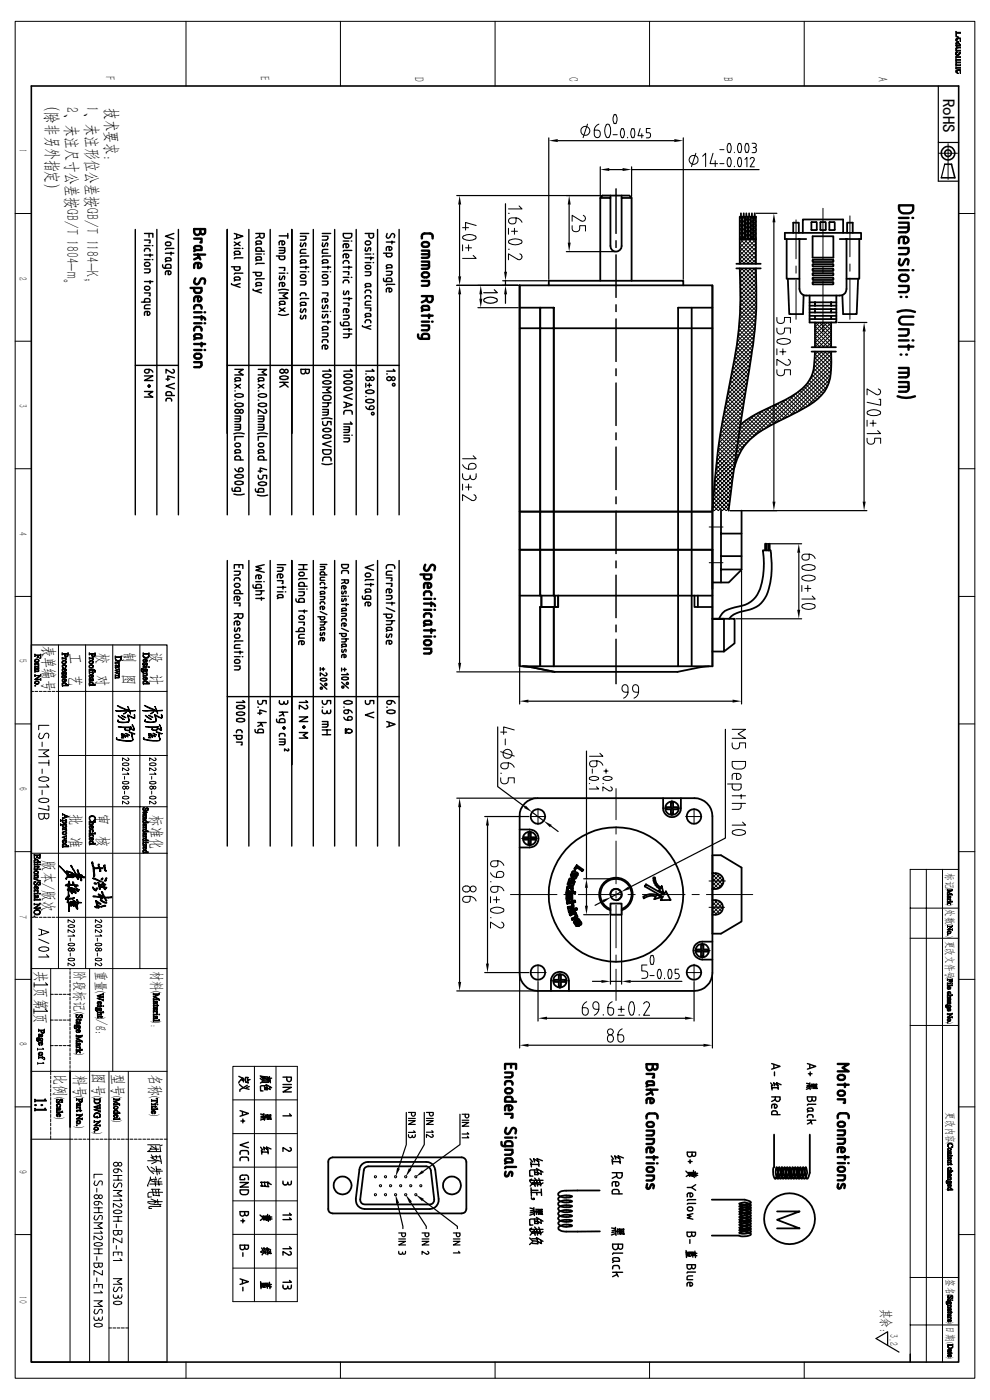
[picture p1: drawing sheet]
<svg xmlns="http://www.w3.org/2000/svg" width="210mm" height="297mm" viewBox="0 0 210 297" stroke-linecap="round" stroke-linejoin="round" font-family="sans-serif">
<defs><g id="words">
<g font-size="3.6">
<text x="9.9" y="21.3" transform="rotate(90 9.9 21.3)">（除非另外指定）</text>
<text x="14.1" y="22.8" transform="rotate(90 14.1 22.8)">2、未注尺寸公差按GB/T 1804-m。</text>
<text x="18.3" y="22.6" transform="rotate(90 18.3 22.6)">1、未注形位公差按GB/T 1184-K；</text>
<text x="22.5" y="22.8" transform="rotate(90 22.5 22.8)">技术要求:</text>
<text x="200" y="20.9" transform="rotate(90 200 20.9)">RoHS</text>
</g>
<g font-size="3.4">
<text x="9.3" y="137.1" transform="rotate(90 9.3 137.1)">表单编号</text>
<text x="14.9" y="138.5" transform="rotate(90 14.9 138.5)">工 艺</text>
<text x="20.7" y="138.6" transform="rotate(90 20.7 138.6)">校</text>
<text x="20.7" y="143.3" transform="rotate(90 20.7 143.3)">对</text>
<text x="26.4" y="138.3" transform="rotate(90 26.4 138.3)">制</text>
<text x="26.4" y="143" transform="rotate(90 26.4 143)">图</text>
<text x="32" y="138.4" transform="rotate(90 32 138.4)">设 计</text>
<text x="15" y="172.8" transform="rotate(90 15 172.8)">批</text>
<text x="20.8" y="172.6" transform="rotate(90 20.8 172.6)">审 核</text>
<text x="32" y="173" transform="rotate(90 32 173)">标准化</text>
<text x="15" y="177.5" transform="rotate(90 15 177.5)">准</text>
<text x="9.2" y="182.5" transform="rotate(90 9.2 182.5)">版本/版次</text>
<text x="7.6" y="206" transform="rotate(90 7.6 206)">共 页第</text>
<text x="7.5" y="214.9" transform="rotate(90 7.5 214.9)">页</text>
<text x="11.7" y="227.9" transform="rotate(90 11.7 227.9)">比例</text>
<text x="16" y="228" transform="rotate(90 16 228)">料号</text>
<text x="19.9" y="227.7" transform="rotate(90 19.9 227.7)">图号</text>
<text x="24" y="227.9" transform="rotate(90 24 227.9)">型号</text>
<text x="31.9" y="227.9" transform="rotate(90 31.9 227.9)">名称</text>
</g>
<g font-size="3.1">
<text x="15.9" y="205.9" transform="rotate(90 15.9 205.9)">阶段标记</text>
<text x="20.5" y="206" transform="rotate(90 20.5 206)">重量</text>
<text x="32.3" y="206" transform="rotate(90 32.3 206)">材料</text>
<text x="20.7" y="216.3" transform="rotate(90 20.7 216.3)">/g：</text>
</g>
<text font-size="2.9" x="187.1" y="277.7" transform="rotate(90 187.1 277.7)">其余：</text>
<g font-size="2.8">
<text x="22.4" y="16.2" transform="rotate(90 22.4 16.2)">F</text>
<text x="55.2" y="16.2" transform="rotate(90 55.2 16.2)">E</text>
<text x="87.9" y="16.4" transform="rotate(90 87.9 16.4)">D</text>
<text x="120.7" y="16.3" transform="rotate(90 120.7 16.3)">C</text>
<text x="153.5" y="16.3" transform="rotate(90 153.5 16.3)">B</text>
<text x="186.3" y="16.4" transform="rotate(90 186.3 16.4)">A</text>
</g>
<g font-size="2.5">
<text x="16" y="214.7" transform="rotate(90 16 214.7)">(</text>
<text x="20.5" y="210.2" transform="rotate(90 20.5 210.2)">(</text>
<text x="20.5" y="215.8" transform="rotate(90 20.5 215.8)">)</text>
<text x="32.4" y="210.2" transform="rotate(90 32.4 210.2)">(</text>
<text x="32.4" y="216.6" transform="rotate(90 32.4 216.6)">):</text>
<text x="16" y="223.3" transform="rotate(90 16 223.3)">)</text>
<text x="11.9" y="232.7" transform="rotate(90 11.9 232.7)">(</text>
<text x="16" y="232.5" transform="rotate(90 16 232.5)">(</text>
<text x="19.8" y="232.5" transform="rotate(90 19.8 232.5)">(</text>
<text x="24" y="232.5" transform="rotate(90 24 232.5)">(</text>
<text x="32" y="232.5" transform="rotate(90 32 232.5)">(</text>
<text x="11.9" y="236.9" transform="rotate(90 11.9 236.9)">)</text>
<text x="16" y="238.8" transform="rotate(90 16 238.8)">)</text>
<text x="24" y="237.5" transform="rotate(90 24 237.5)">)</text>
<text x="32" y="236.3" transform="rotate(90 32 236.3)">)</text>
<text x="19.8" y="240.2" transform="rotate(90 19.8 240.2)">)</text>
</g>
<text font-size="2.4" x="188.8" y="283" transform="rotate(90 188.8 283)">3.2</text>
<g font-size="2.3">
<text x="4.1" y="31.7" transform="rotate(90 4.1 31.7)">1</text>
<text x="4.1" y="58.7" transform="rotate(90 4.1 58.7)">2</text>
<text x="4.1" y="85.8" transform="rotate(90 4.1 85.8)">3</text>
<text x="4.1" y="112.8" transform="rotate(90 4.1 112.8)">4</text>
<text x="4.1" y="139.9" transform="rotate(90 4.1 139.9)">5</text>
<text x="4.1" y="167" transform="rotate(90 4.1 167)">6</text>
<text x="200.8" y="185.3" transform="rotate(90 200.8 185.3)">标记</text>
<text x="4.1" y="194.1" transform="rotate(90 4.1 194.1)">7</text>
<text x="200.8" y="192.9" transform="rotate(90 200.8 192.9)">处数</text>
<text x="200.8" y="199.6" transform="rotate(90 200.8 199.6)">更改文件号</text>
<text x="4.1" y="221.1" transform="rotate(90 4.1 221.1)">8</text>
<text x="200.9" y="236" transform="rotate(90 200.9 236)">更改内容</text>
<text x="4.1" y="248.2" transform="rotate(90 4.1 248.2)">9</text>
<text x="4.1" y="275" transform="rotate(90 4.1 275)">10</text>
<text x="200.9" y="271.4" transform="rotate(90 200.9 271.4)">签名</text>
<text x="200.9" y="281.3" transform="rotate(90 200.9 281.3)">日期</text>
</g>
<g font-size="1.8">
<text x="200.9" y="188.3" transform="rotate(90 200.9 188.3)">(</text>
<text x="200.9" y="191.8" transform="rotate(90 200.9 191.8)">)</text>
<text x="200.9" y="196" transform="rotate(90 200.9 196)">(</text>
<text x="200.9" y="198.5" transform="rotate(90 200.9 198.5)">)</text>
<text x="200.9" y="207.3" transform="rotate(90 200.9 207.3)">(</text>
<text x="200.9" y="216.9" transform="rotate(90 200.9 216.9)">)</text>
<text x="201" y="242.2" transform="rotate(90 201 242.2)">(</text>
<text x="201" y="252.3" transform="rotate(90 201 252.3)">)</text>
<text x="201" y="274.5" transform="rotate(90 201 274.5)">(</text>
<text x="201" y="280.4" transform="rotate(90 201 280.4)">)</text>
<text x="201" y="284.8" transform="rotate(90 201 284.8)">(</text>
<text x="201" y="287.9" transform="rotate(90 201 287.9)">)</text>
</g>
</g></defs>
<g fill="none" stroke="#000" stroke-width=".51">
<path d="M41.2 50.6h1.6v.8h-.3M41.2 54h2.3M41.3 52.4l.3-.2h.9l.2 .2 .1 .6h-1.2l-.4-.3zM41.4 59.1l-.2 .7a.55 .55 0 0 0 .4 .5 .55 .55 0 0 0 .6-.3l.3-.7a.52 .52 0 0 1 .6-.2 .52 .52 0 0 1 .4 .5l-.1 .6M41.5 53l-.3 .3M42 54l.5 1M42 55.8v1.1a.55 .55 0 0 0 .7-.4 .55 .55 0 0 0-.5-.7l-.8 .1-.2 .3v.7M42.2 54.5l-1 .5M42.5 48.6v.6a.66 .66 0 0 1-.7 .7 .66 .66 0 0 1-.6-.7v-.6h2.3v.6a.51 .51 0 0 1-.5 .5 .51 .51 0 0 1-.5-.5M89.5 50.6v-.8l.5-.3 1.5 .1 .2 .2 .1 .8M89.5 53.2h1.5v1.1l-.2 .4h-1.3M89.5 55.5h1.5v1.1l-.2 .4h-1.3"/>
<path d="M89.5 59.6h1.5v.8l-.2 .2h-1.3M89.5 53.9h1.5M89.5 56.3h1.5M89.5 51.6a1.05 1.05 0 0 1 1.5 0 .51 .51 0 0 1-.5 .8h-.5a.51 .51 0 0 1-.5-.8zM89.5 58.1a.95 .95 0 0 1 1.5 0 .51 .51 0 0 1-.5 .7h-.5a.51 .51 0 0 1-.5-.7zM190.7 43.6h3v.7a.94 .94 0 0 1-.9 1h-1.2a1.03 1.03 0 0 1-.9-1zM190.7 47.2h2v1.5l-.3 .5-1.7 .1M190.7 52.6h2v.7l-.3 .5-1.7 .1M190.7 46.2h2M190.7 48.3h2M190.7 57.3h2M190.9 54.9a.95 .95 0 0 0 .1 1.4h.2a1.99 1.99 0 0 0 .9-1.3 .42 .42 0 0 1 .6 .4l-.1 .7"/>
<path d="M191.1 58.4a1.18 1.18 0 0 1 1.6 .6v.3a1.28 1.28 0 0 1-1.9 0l-.1-.3zM191.7 50.2v1.4a.71 .71 0 0 0 1-.5 .71 .71 0 0 0-.6-.9h-.9l-.4 .3-.1 1.1M193.5 46.2h.2M193.6 57.3h.2M40.4 61.1h2.4l-.1 .8-.4 .2h-.9l-.2-.4v-.6M41.2 76.8h1.6v.6l-.3 .4-1.3 .1M41.2 73h2.3M41.2 74.3h1.6M41.2 67.3l2.1 .1 .2 .4M41.2 66.3h1.6M41.2 68.6h1.6M41.4 71h1.1l.2 .1 .1 .7-1.4-.1-.2-.3z"/>
<path d="M41.4 75.1a.94 .94 0 0 1 1.4 .5l-.1 .2a.89 .89 0 0 1-1.5-.2zM41.5 71.8l-.3 .2M42 62.9v1a.53 .53 0 0 0 .7-.3 .53 .53 0 0 0-.5-.7h-.8l-.2 .4v.6M42.8 72.7v.8M42.8 70.1a.63 .63 0 0 0-.5-.8h-.6a.63 .63 0 0 0-.5 .8M42.8 65.5l-.1-.6a1.17 1.17 0 0 0-1.3-.1l-.2 .4v.3M42.8 67.1v.7M43.4 74.3h.1M43.4 66.3h.1M43.4 68.6h.1M88.7 71l.1 .6 .4 .3h1.8v-.8l-.4-.3-.9 .1-.2 .2v.8M89.5 62.8h2.3v.7a.64 .64 0 0 1-.7 .6 .64 .64 0 0 1-.6-.6v-.7"/>
<path d="M89.5 69h1.5v.8l-.2 .2-1.3 .1M89.5 67h2.3M89.5 68.2h1.5M89.7 64.9h1.1l.2 .8h-1.3l-.2-.3zM89.8 65.7l-.3 .3M90.5 63.6l-1 .5M91 66.7v.8M91.7 68.2h.1M190.4 66.2a5.2 5.2 0 0 1 3.7 0M190.7 60.7h2v.7l-.3 .5-1.7 .1M190.7 69.8h2v.8l-.3 .5-1.7 .1M190.7 78.1h2v1.4l-.3 .5-1.7 .1"/>
<path d="M190.7 79.1h2M190.7 72.2h2M190.7 73.5h3.1M191.1 75.2h.1M191.1 63h.1M192.2 75.2h.2M192.2 63h.2M192.7 73.2v1M193.6 72.2h.2M193.8 67.2h-2.2a.83 .83 0 0 0-.9 .8 .83 .83 0 0 0 .9 .8h2.2M190.4 84.1a5.2 5.2 0 0 0 3.7 0M190.7 81.1h2v1.4l-.3 .5-1.7 .1"/>
<path d="M190.7 82.1h2M90.2 119.8a.76 .76 0 0 0 .3 1.3 1.76 1.76 0 0 0 1-1.2 .55 .55 0 0 1 .8 .4l-.1 .7M89.2 121.9h2.3l-.1 .8a1.22 1.22 0 0 1-1.2 .2l-.2-.2v-.8M90 126.3v-.6l.2-.1 .9-.1 .3 .2 .1 .6M90 137.6h1.5l-.1 .8-.1 .2h-1.3M90 133.7h2.3M90 135h1.5M90 128.1h1.8l.4 .2 .1 .3M90 130.9a.52 .52 0 0 1 .4-.8h.7a.52 .52 0 0 1 .4 .8M90 127h1.5M90 129.4h1.5M90 131.9a1.36 1.36 0 0 1 1.3-.2l.2 .8h-1.4z"/>
<path d="M90 136.1a1.05 1.05 0 0 1 1.4 0 .53 .53 0 0 1-.4 .8h-.5a.53 .53 0 0 1-.5-.8zM90.3 132.5l-.3 .3M90.7 123.7v1a.54 .54 0 0 0 .8-.3 .54 .54 0 0 0-.5-.7h-.9l-.1 .4v.6M91.5 133.5v.8M91.5 127.8v.8M92.2 135h.1M92.2 127h.1M92.2 129.4h.1M107.1 226.8v-1.1h2.4v1.1M107.1 227.5h1.6v.6l-.2 .4-1.4 .1M107.1 230.1l.1-.5a1.16 1.16 0 0 1 1.4 0l.1 .5M107.1 236.3h1.6v.8h-.3"/>
<path d="M107.2 231.1a.89 .89 0 0 1 1.5 .3l-.1 .3a1.01 1.01 0 0 1-1.4 0zM107.4 239.3a.82 .82 0 0 0 0 1.2l.3 .1a1.89 1.89 0 0 0 1-1.2 .55 .55 0 0 1 .8 .4l-.2 .7M107.9 234.5v1a.54 .54 0 0 0 .8-.3 .54 .54 0 0 0-.5-.7h-.7l-.3 .2-.1 .8M108.4 225.7v.8M108.7 233.7l-.1-.8a1.11 1.11 0 0 0-1.4 0l-.1 .8h2.4M137.2 227.8h1.5v.8h-.2M137.2 237.3v-.8l.6-.3 1.4 .1 .2 .2 .1 .8M137.2 239.9h1.5v.5l-.2 .4-1.3 .1M137.2 231.2h2.3M137.2 229.6l.3-.2h1l.2 .2v.6h-1.3l-.2-.2zM137.2 238.3a.98 .98 0 0 1 1.4 0 .51 .51 0 0 1-.4 .8h-.5a.51 .51 0 0 1-.5-.8zM137.5 230.2l-.3 .3"/>
<path d="M138 233v1a.53 .53 0 0 0 .7-.3 .53 .53 0 0 0-.5-.7h-.8l-.2 .4v.6M138 231.2l.5 1M138.2 231.7l-1 .5M138.5 225.8v.6a.66 .66 0 0 1-.7 .7 .66 .66 0 0 1-.6-.7v-.6h2.3v.6a.51 .51 0 0 1-.5 .5 .51 .51 0 0 1-.5-.5M177.7 225.7h2.3l-1.3 .8 1.3 .8h-2.3M177.7 233.2h1.5v.8h-.2M177.7 237.2l.1-.7 .5-.3 1.4 .1 .3 .2v.7M177.7 239.8h1.5v.8l-.2 .2h-1.3M177.7 230.1h2.3M177.8 228.3a1.05 1.05 0 0 1 1.4 0 .55 .55 0 0 1-.5 .8h-.5a.55 .55 0 0 1-.4-.8zM177.8 231.7a.95 .95 0 0 1 1.4 0 .51 .51 0 0 1-.5 .8h-.5a.51 .51 0 0 1-.4-.8zM177.8 238.3a1.05 1.05 0 0 1 1.4 0 .51 .51 0 0 1-.5 .7h-.5a.51 .51 0 0 1-.4-.7z"/>
<path d="M179.2 229.9v.7M106.4 242.3v.7l.4 .2h1.9l-.1-.8-.4-.3-.8 .1-.2 .2-.1 .8M107.1 243.9h1.6v.6l-.2 .4-1.4 .1M107.1 241.3h1.6M107.2 245.9a1.36 1.36 0 0 1 1.3-.1l.2 .3v.5h-1.2l-.3-.2zM107.3 248.6l-.2 .3 .2 .7 .5-.2 .3-.7 .2-.1 .4 .3-.1 .6M107.5 246.6l-.4 .2M109.3 241.3h.2M109.5 247.6h-2.1l-.3 .2M137.2 241.6h1.5v.6l-.2 .4-1.3 .1M137.2 249.4h1.5v.6l-.2 .4h-1.3M137.2 245.5h2.3"/>
<path d="M137.2 246.8h1.5M137.3 251.2l-.1 .7 .1 .3h.3l.2-.1 .3-.8 .2-.1 .4 .3-.1 .6M137.4 247.6a1.11 1.11 0 0 1 1.2 .3 .51 .51 0 0 1-.4 .7h-.5a.53 .53 0 0 1-.5-.4 .53 .53 0 0 1 .2-.6zM138 243.5v1a.53 .53 0 0 0 .7-.4 .53 .53 0 0 0-.5-.6h-.8l-.2 .3v.7M138.7 245.3v.7M139.4 246.8h.1M177.7 241.6h1.5v.8l-.2 .2-1.3 .1M177.7 249.3h1.5v.8l-.2 .2-1.3 .1M177.7 245.5h2.3M177.7 246.8h1.5M177.8 247.8a1.05 1.05 0 0 1 1.4 0 .51 .51 0 0 1-.5 .8h-.5a.51 .51 0 0 1-.4-.8zM177.8 251.2l-.1 .3 .1 .6 .3 .1 .2-.2 .3-.7 .3-.1h.3v.3l-.1 .6"/>
<path d="M178.5 243.4v1a.54 .54 0 0 0 .7-.3 .54 .54 0 0 0-.5-.7l-.8 .1-.2 .3v.6M179.2 245.2v.8M179.9 246.8h.1"/>
</g>
<g fill="none" stroke="#000" stroke-width=".3">
<path d="M28.7 48.7v60.5M30.6 49.5h1.8v.8M30.6 50.9h1.2v.6h-.2M30.6 57.1h1.2l-.1 .7-1.1 .1M30.6 52.1h1.2M30.6 59.7h1.8M30.6 55.1h1.2M30.6 54.1h1.8M30.7 55.9a.66 .66 0 0 1 1.1 .2l-.2 .3-.6 .1a.38 .38 0 0 1-.3-.2 .38 .38 0 0 1 0-.4zM31.6 49.5v.8M31.8 53.3l-.1-.5-.7-.1-.3 .1-.1 .5M31.8 53.9v.6"/>
<path d="M31.8 59.6v.6M32.3 55.1h.1M32.3 52.1h.1M33.3 48.7v60.5M34.5 56.2v.3l.3 .4h1.5l-.1-.7h-1l-.1 .7M35.1 53.7h1.8M35.1 51.5l.8-.1a.38 .38 0 0 1 .4 .3 .38 .38 0 0 1-.4 .4h-.4a.39 .39 0 0 1-.4-.2 .39 .39 0 0 1 0-.4zM35.2 54.8h1l.1 .5-1.1-.1zM35.3 55.3l-.2 .2M35.7 57.5v.8a.41 .41 0 0 0 .6-.3 .41 .41 0 0 0-.4-.5l-.7 .1-.1 .7M36.3 53.5v.6M36.9 49.5l-1.8 .6 1.8 .6"/>
<path d="M36.9 52.7h-1.6l-.2 .2M37.8 48.7v60.5M49.1 56.6h1.8v.4l-.4 .4-.7-.1-.1-.7M49.7 51.4l1.2 .7M49.7 52.7h1.2M49.7 49.5l1.8 .6-1.8 .6M49.8 53.4h1l.1 .6h-.9l-.3-.3zM49.8 58.8h1l.1 .6-1.1-.1zM50 54l-.3 .1M50 59.4l-.3 .2M50.2 49.7v.8M50.9 51.4l-1.2 .7"/>
<path d="M51.4 52.7h.1M51.5 54.7h-1.6l-.2 .2M51.5 58h-1.6l-.2 .2M52.8 48.7v60.5M53.7 57.8h1.8l-.1 .7h-1l-.1-.7M54.3 49.5h1.7v.5a.49 .49 0 0 1-.4 .5 .49 .49 0 0 1-.5-.5v-.5M54.3 53.9h1.2M54.4 51.2h1l.1 .6-1.1-.1zM54.4 54.6h1l.1 .6-1.1-.1zM54.5 51.8l-.2 .2M54.5 55.2l-.2 .1M55.1 50.1l-.8 .4"/>
<path d="M55.5 53.3l-.1-.7h-1l-.1 .7h1.7M56 53.9h.1M56 55.9h-1.5l-.2 .2M56 59.1h-1.5l-.2 .3M57.3 48.7v60.5M58.6 54.3h1.8l-.1 .7h-.9l-.2-.7M59.2 52.5h1.2l-.1 1.1-1.1 .1M59.2 56.8h1.2v.6h-.2M59.2 53.1h1.2M59.2 58h1.2M59.2 50h1.8M59.4 58.5v.8l.3-.1 .5-.7 .2 .3-.1 .5"/>
<path d="M59.8 51.1v.8a.42 .42 0 0 0 .6-.2 .42 .42 0 0 0-.4-.6l-.7 .1-.1 .7M59.9 59.9v.8a.41 .41 0 0 0 .5-.3 .41 .41 0 0 0-.4-.5l-.6 .1-.1 .7M60.9 58h.1M61 49.5v1M61.9 48.7v60.5M63.7 50.1h1.2l-.1 .7-1.1 .1M63.7 59.6h1.2l-.1 .8-1.1 .1M63.7 49.5h1.8M63.7 56.7h1.8M63.7 57.7h1.2M63.8 58.5a.77 .77 0 0 1 1.1 0 .4 .4 0 0 1-.4 .6l-.6-.1-.1-.2zM63.8 55.2h1l.1 .6-1.1-.1z"/>
<path d="M63.8 51.5v.8l.4-.1 .4-.7 .3 .3-.1 .4M64 55.8l-.3 .1M64.9 52.9h-.8l-.4 .4v.4h1.2M64.9 56.5v.6M65.4 57.7h.1M65.5 54.3h-1.6l-.2 .2M66.5 48.7v60.5M68.4 56.7h1.7M68.4 57.7h1.2M68.4 50.1h1.2l-.2 .7-1 .1M68.4 59.6h1.2l-.1 .8-1.1 .1M68.4 49.5h1.7"/>
<path d="M68.4 58.5a.75 .75 0 0 1 1.1 0v.3a.75 .75 0 0 1-1.1 0zM68.5 51.5v.8l.3-.1 .5-.7 .3 .3-.2 .4M68.5 55.2h1l.1 .6-1.1-.1zM68.6 55.8l-.2 .1M69.6 56.5v.6M69.6 52.9h-.9l-.2 .1-.1 .3v.4h1.2M70.1 57.7h.1M70.1 54.3h-1.6l-.1 .2M71 48.7v60.5M72.8 49.5h1.8v.5l-.3 .5h-.9l-.5-.3zM72.8 55.9l.1-.5 .3-.1 .7 .1 .1 .5M72.8 57.7h1.2v.6h-.2"/>
<path d="M72.8 51.1h1.2M72.8 56.7h1.8M72.8 58.8h1.2M73.4 51.7v.8a.42 .42 0 0 0 .6-.2 .42 .42 0 0 0-.4-.6l-.7 .1-.1 .7M73.4 53.9v.8a.42 .42 0 0 0 .6-.3 .42 .42 0 0 0-.4-.5l-.7 .1-.1 .7M74 56.5v.6M74.5 51.1h.1M74.5 58.8h.1M74.6 53.1h-1.6l-.2 .2M75.6 48.7v60.5M77.5 49.5h1.7v.5a.49 .49 0 0 1-.4 .5 .49 .49 0 0 1-.5-.5v-.5M77.5 57.7h1.2l-.1 .7-1.1 .1"/>
<path d="M77.5 53.9h1.2M77.5 54.7h1.7M77.5 55.7h1.2M77.5 51.4l.4-.3 .5 .1 .2 .2a.4 .4 0 0 1-.3 .5h-.4a.4 .4 0 0 1-.4-.5zM77.5 56.5l.8-.2a.38 .38 0 0 1 .4 .4 .38 .38 0 0 1-.4 .4h-.4a.38 .38 0 0 1-.4-.2 .38 .38 0 0 1 0-.4zM77.6 52.5v.8l.3-.1 .5-.7 .3 .2-.1 .5M78.7 54.5v.6M79.2 53.9h.1M79.2 55.7h.1M80.1 48.7v60.5M81.4 59.1v.5l.3 .1h1.4v-.4l-.3-.3-.8 .1v.6M81.4 53.7h1.7v.4l-.3 .4-.8-.1v-.7"/>
<path d="M82 51.4h1.7M82 57.6h1.1l-.1 .7-1 .1M82 56.3h1.1v.5l-1.1-.1zM82.1 49.5l-.1 .8 .3 .2 .4-.2 .4-.7a.42 .42 0 0 1 .6 .4l-.1 .4M82.2 56.8l-.2 .2M82.5 52.3v.8h.2a.4 .4 0 0 0 .4-.4 .4 .4 0 0 0-.4-.4l-.7 .1v.7M83.1 51.1v.6M84.7 48.7v60.5M28.7 77.5h9.1M30 64.1h1.8v-.4l-.3-.4-.8 .1-.1 .7M30.6 62.1h1.2v.6h-.2M30.6 79.8h1.8l-1.8 .9h1.8"/>
<path d="M30.8 60.8l.6-.1a.4 .4 0 0 1 .4 .5 .4 .4 0 0 1-.4 .4h-.4a.42 .42 0 0 1-.3-.4 .42 .42 0 0 1 .1-.4zM31.2 66.1v.8a.41 .41 0 0 0 .6-.3 .41 .41 0 0 0-.4-.5l-.7 .1-.1 .7M31.6 78.4v.3a.45 .45 0 0 1-.6 .4 .45 .45 0 0 1-.1-.7 1.3 1.3 0 0 1 1.5 .6M31.8 64.7h-.8l-.4 .4v.4h1.2M36.7 78.4l.3 .3-.2 .4-.2 .1-1.4-.8v.8M48.2 77.5h36.5M49.1 60.2v.1l1.8 .7M49.8 78.4h1.8l-1 .6 1 .5h-1.8M50.9 60.2l-1.2 .3M53.7 61.3v.3l1.8 .5M54.4 60h1l.1 .6-1.1-.1zM54.5 60.6l-.2 .2"/>
<path d="M54.8 78.4h1.8l-1 .6 1 .5h-1.8M55.5 61.3l-1.2 .4M59.1 61.6l.7-.2 1.4 .2M59.1 66.7l.7 .2 1.4-.2M59.3 62.1h1.7l-1 .6 1 .6h-1.7M59.3 65.3l1.2 .8M59.4 64h1l.1 .6-1.1-.1zM59.4 79.9a1.33 1.33 0 0 1 1.7 .2 1.17 1.17 0 0 1-1.7 0zM59.5 64.6l-.2 .2M60.5 65.3l-1.2 .8M63.7 62.7l.1-.5 .3-.1 .7 .1 .1 .5M63.8 64.2h1l.1 .6-1.1-.1z"/>
<path d="M63.8 65.5l-.1 .5 .1 .3 .4-.1 .4-.7 .3 .2-.1 .5M63.8 66.9l-.1 .5 .1 .2h.4l.4-.7h.3l-.1 .7M64 64.8l-.3 .1M64.8 78.4v.5a.49 .49 0 0 1-.5 .4 .49 .49 0 0 1-.5-.4v-.5h1.8v.6a.41 .41 0 0 1-.5 .2 .41 .41 0 0 1-.3-.3M65.5 63.3h-1.6l-.2 .2M68.4 62.1h1.2v.6h-.3M68.4 70.7h1.2l-.1 .7-1.1 .1M68.4 72.6l.1-.5h.2h.8l.1 .5M68.4 66.1h1.2M68.4 68.3h1.7M68.5 64.7v.7h.3l.5-.7 .3 .2-.1 .5M68.5 66.7v.7h.3l.5-.7 .3 .2-.1 .5"/>
<path d="M68.5 69.4l.8-.1 .3 .3v.3l-1.1-.1zM68.6 79.5a1.25 1.25 0 0 1 1.6 .3 1.15 1.15 0 0 1-1.7 0zM68.6 69.9l-.2 .2M69 63.3v.8h.2a.4 .4 0 0 0 .4-.4 .4 .4 0 0 0-.4-.4l-.7 .1-.1 .7M69 73.2v.8a.42 .42 0 0 0 .5-.2 .42 .42 0 0 0-.3-.6l-.7 .1-.1 .7M69.6 68.1v.6M69.8 78.4l.4 .3h-1.7M70.1 66.1h.1M72.2 68.4l.1 .6 .3 .1h1.4l-.1-.7h-1v.7M72.8 60l.1-.4 .3-.2 .7 .2 .1 .4M72.9 64.3h1.1v.6h-.2M72.9 66.9h1.1l-.1 .7-1 .1"/>
<path d="M72.9 63.3h1.7M72.9 69.9h1.7M72.9 70.9h1.7M72.9 61.7v.8l.4-.1 .4-.7 .3 .3-.1 .4M73 79.5a1.33 1.33 0 0 1 1.7 .3 1.17 1.17 0 0 1-1.8 0zM73.4 65.5v.8a.41 .41 0 0 0 .6-.3 .41 .41 0 0 0-.4-.5l-.7 .1v.7M74 70.9l-.1 .6-1 .1M74 69.7v.6M74 63.1v.6M74.3 78.4l.4 .3h-1.8M76.9 69.1v.2l1.8 .5M77.5 62.1l.1-.5h.2h.8l.1 .5"/>
<path d="M77.5 63.3l.1-.5 .2-.1 .8 .1 .1 .5M77.5 65.3h1.2v.6h-.2M77.5 68.5l.1-.5 .2-.1 .8 .1 .1 .5M77.6 60.2h1l.1 .6-1.1-.1zM77.6 66.6h1l.1 .5h-1.1zM77.6 79.3h.1M77.7 60.8l-.2 .2M77.7 67.1l-.2 .3M78.7 63.9h-.9l-.3 .4v.4h1.2M78.7 69.1l-1.2 .4M79 78.4l.4 .3h-1.8M82 79.3h.2"/>
<path d="M82.5 61.1v.8a.42 .42 0 0 0 .6-.3 .42 .42 0 0 0-.4-.5l-.7 .1v.7M83.4 78.4l.4 .3h-1.8M83.7 60.3h-1.6l-.1 .2M30.6 83.1h1.8l-.9 .6 .9 .5h-1.8M31.5 81.8h.2v.2h-.2zM31.5 81.7h.3v.3h-.3zM31.5 81.8h.2v.2l-.2-.1zM31.5 81.8l.2 .1-.1 .1zM31.6 81.8l.1 .2zM31.6 81.9h.1M35.2 85.1l.1-.5 .3-.1 .7 .1 .1 .5M35.2 80.4h.8"/>
<path d="M36.4 83.9l-.1-.7-.2-.1-.8 .1-.1 .7h1.8M37 80.1l-1.4-.3v.9M37 81.3l-1.8 .6 1.8 .6M48.2 91.9v-43.2v60.5M49.6 92l.7-.1 1.5 .1M49.8 88.3h1.2l-.1 1.1-1.1 .1M49.8 90h1.2l-.1 1.1-1.1 .1M49.8 84.9h.1M49.8 82.9h.1M49.8 88.9h1.2M49.8 90.6h1.2M49.8 81.5l1.2 .8"/>
<path d="M49.8 99.4a1.02 1.02 0 0 0 1.8 .3 .5 .5 0 0 0-.5-.4 .5 .5 0 0 0-.5 .4v.4M49.9 94.2l.7-.2a.38 .38 0 0 1 .4 .4 .38 .38 0 0 1-.4 .4h-.4a.38 .38 0 0 1-.3-.2 .38 .38 0 0 1 0-.4zM49.9 80.2h1l.1 .6-1.1-.1zM49.9 83.7a1.33 1.33 0 0 1 1.7 .2 1.17 1.17 0 0 1-1.8 0zM49.9 85.7a1.33 1.33 0 0 1 1.7 .2 1.17 1.17 0 0 1-1.8 0zM49.9 95.5h1l.1 .6-1.1-.1zM50.1 80.8l-.3 .2M50.1 96.1l-.3 .1M51 97.6l-.1-.7-.2-.1-.8 .1-.1 .7h1.8M51 81.5l-1.2 .8M51.6 92.6h-1.8v.8M54.6 92l.7-.1 1.5 .1"/>
<path d="M54.8 88.3h1.2l-.1 1.1-1.1 .1M54.8 90h1.2l-.1 1.1-1.1 .1M54.8 84.9h.1M54.8 81.5l1.2 .8M54.8 82.9h.1M54.8 88.9h1.2M54.8 90.6h1.2M54.8 99.9h.8M54.9 80.2h1l.1 .6-1.1-.1zM54.9 95.5h1l.1 .6-1.1-.1zM54.9 83.7a1.25 1.25 0 0 1 1.7 .2 1.15 1.15 0 0 1-1.8 0zM54.9 85.7a1.25 1.25 0 0 1 1.7 .2 1.15 1.15 0 0 1-1.8 0z"/>
<path d="M55 94.1l.6-.1a.38 .38 0 0 1 .4 .4 .38 .38 0 0 1-.4 .4h-.4a.39 .39 0 0 1-.4-.3 .39 .39 0 0 1 .2-.4zM55 80.8l-.2 .2M55 96.1l-.2 .1M56 97.6l-.1-.7-.3-.1h-.5l-.3 .3v.5h1.8M56 81.5l-1.2 .8M56.3 86.9l.3 .4a.38 .38 0 0 1-.2 .3 .38 .38 0 0 1-.4 0l-1.2-.7v.8M56.6 92.6h-1.8v.8M56.6 99.7l-1.4-.4v.9M59.4 81.1h1.7M60 81.1l1.1 1M60.5 81.5l-1.1 .6M68.3 88.9l.7-.2 1.4 .2"/>
<path d="M68.3 98.4l.7 .2 1.4-.2M68.5 82.1h1.7l-.9 .6 .9 .6h-1.7M68.5 86.9h1.1v1.1l-1.1 .1M68.5 97.8v-.6l.4-.2h1.1l.2 .2v.6M68.5 85.5h1.7M68.5 87.5h1.1M68.5 95.4h1.7v.7a1.17 1.17 0 0 1-1.7 0zM68.5 89.5v.3a.52 .52 0 0 0 .5 .5 .52 .52 0 0 0 .5-.5v-.3h.7v.6M68.5 84.2l.5-.3h.8a.49 .49 0 0 1 .4 .5 .49 .49 0 0 1-.4 .5h-.8a.47 .47 0 0 1-.5-.3 .47 .47 0 0 1 0-.4zM68.6 80.9a1.32 1.32 0 0 1 1.6 .2 1.15 1.15 0 0 1-1.7 0zM68.6 91.1a1.19 1.19 0 0 1 1.6 .1 1.15 1.15 0 0 1-1.7 0zM68.6 92.4a1.25 1.25 0 0 1 1.6 .2 1.15 1.15 0 0 1-1.7 0z"/>
<path d="M69.6 85.5v.7l-1.1 .1M70.2 93.6l-1.7 .6 1.7 .6M72.9 85.3l1.8 .6-1.8 .6M72.9 87.9l.1-.6 .4-.2h1.1l.2 .2v.6M72.9 90.6h1.2l-.1 1.1h-1.1M72.9 92.9h1.2l-.1 .7-1.1 .1M72.9 91.1h1.2M72.9 92.3h1.2M73 80.9a1.41 1.41 0 0 1 1.7 .2 1.17 1.17 0 0 1-1.8 0zM73 82.3a1.26 1.26 0 0 1 1.7 .2 1.17 1.17 0 0 1-1.8 0zM73.4 85.5v.8M74.3 89.5l.4 .5h-1.8"/>
<path d="M74.6 92.3h.1M74.7 83.5l-1.8 .6 1.8 .6M77.6 86.3a1.19 1.19 0 0 0 1.7 .4 .48 .48 0 0 0-.4-.6 .48 .48 0 0 0-.5 .4v.4M77.6 84.1h.1M77.6 81.3v.8M77.7 82.9a1.26 1.26 0 0 1 1.7 .2 1.21 1.21 0 0 1-1.8 0zM77.7 84.9a1.33 1.33 0 0 1 1.7 .2 1.21 1.21 0 0 1-1.8 0zM78 81.7h.8M78.4 81.3v.8M82.1 80.1a.48 .48 0 0 1 .7-.1 .48 .48 0 0 1 0 .7h-.2a.44 .44 0 0 1-.4-.1 .44 .44 0 0 1-.1-.5zM48.2 118.9v60.6M49.2 103.5l.1 .6 1.7 .1-.1-.7-.2-.1-.8 .1-.1 .7"/>
<path d="M49.6 104.8l.7 .2 1.5-.2M49.9 100.8a1.33 1.33 0 0 1 1.7 .2 1.17 1.17 0 0 1-1.8 0zM49.9 102.2a1.33 1.33 0 0 1 1.7 .2 1.17 1.17 0 0 1-1.8 0zM50.7 119.8v.6M52.8 118.9v60.6M54.2 103.7l.1 .6 .2 .1h1.5l-.1-.7h-1l-.1 .7M54.6 105l.7 .2 1.5-.2M54.8 100.8v.5a.53 .53 0 0 0 .5 .3 .53 .53 0 0 0 .5-.3v-.5h.8v.8M54.9 102.4a1.19 1.19 0 0 1 1.7 .2 1.15 1.15 0 0 1-1.8 0zM56 119.8l-1.7 .4 1.2 .4-1.2 .4 1.7 .4M57.3 118.9v60.6M58.8 119.8h1.8"/>
<path d="M61.9 118.9v60.6M63.4 119.8h1.8M64.4 119.8v1M66.5 118.9v60.6M67.9 119.8h1.4M71 118.9v60.6M72.5 119.8h1.4v.5l-.2 .2-.8 .1a.65 .65 0 0 1-.4-.8zM75.6 118.9v60.6M79.2 119.8l-1.7 .6 1.7 .6M80.1 118.9v60.6M84.7 118.9v60.6M49.7 120.6v-.8h1.8v.8"/>
<path d="M49.7 121.2h1.2l-.1 .7-1.1 .1M49.7 123.2l.1-.5 .3-.1 .7 .1 .1 .5M49.7 127.9h1.2v.6h-.2M49.7 130.2h1.8v.5a.51 .51 0 0 1-.5 .5 .51 .51 0 0 1-.5-.5v-.5M49.7 138.3h1.8M49.7 139.3h1.2M49.8 133.2v.7h.4l.4-.7 .3 .2-.1 .5M49.9 123.8h.6a.4 .4 0 0 1 .4 .4 .4 .4 0 0 1-.4 .4h-.4a.42 .42 0 0 1-.4-.3 .42 .42 0 0 1 .2-.5zM49.9 134.6h.6a.4 .4 0 0 1 .4 .4 .4 .4 0 0 1-.4 .4h-.4a.42 .42 0 0 1-.4-.3 .42 .42 0 0 1 .2-.5zM50.3 126.5v.8a.42 .42 0 0 0 .6-.2 .42 .42 0 0 0-.4-.6l-.7 .1-.1 .7M50.3 131.8v.8a.42 .42 0 0 0 .6-.3 .42 .42 0 0 0-.4-.5l-.7 .1-.1 .7M50.5 130.8l-.8 .4"/>
<path d="M50.9 125.9l-.1-.6-.7-.1-.4 .3v.4h1.8M50.9 136.8h-.8l-.3 .1-.1 .2v.4h1.2M50.9 138.1v.6M51.4 139.3h.1M51.5 136h-1.6l-.2 .2M53.7 124.1l.1 .6 1.7 .1-.1-.7h-1l-.1 .7M54.3 123.4h1.2M54.3 125.3h1.7M54.3 127h1.7M54.9 122v.8a.41 .41 0 0 0 .5-.3 .41 .41 0 0 0-.3-.5l-.7 .1-.1 .7M55.5 125.3l-.1 .8-1.1 .1M55.5 126.7v.6"/>
<path d="M56 123.4h.1M58.8 124.6h1.8M58.8 125.6h1.2M58.8 120.4h1.2l-.1 .7-1.1 .1M58.8 123.2h1.2v.6h-.2M58.9 126.2h1l.1 .6-1.1-.1zM59.1 126.8l-.3 .2M59.4 121.8v.8a.42 .42 0 0 0 .6-.3 .42 .42 0 0 0-.4-.5l-.7 .1-.1 .7M60 124.4v.6M60.5 125.6h.1M62.8 127l.1 .6 .3 .2h1.4l-.1-.8h-1l-.1 .8M62.8 134h1.8l-.1-.7-.3-.1-.7 .1-.1 .7"/>
<path d="M63.4 125.6h1.2l-.1 .6-1.1 .2M63.4 132h1.2v.6h-.2M63.4 125h1.2M63.4 120.8h1.8M63.4 129.6h1.8M63.5 121.6l.7-.2a.38 .38 0 0 1 .4 .4 .38 .38 0 0 1-.4 .4h-.4a.38 .38 0 0 1-.4-.2 .38 .38 0 0 1 .1-.4zM63.5 130.8a.71 .71 0 0 1 1 0 .4 .4 0 0 1-.3 .6h-.4a.4 .4 0 0 1-.3-.6zM64 136v.7a.41 .41 0 0 0 .5-.2 .41 .41 0 0 0-.3-.5l-.7 .1-.1 .6M64.6 124.4l-.1-.7-.3-.1h-.4l-.4 .3v.5h1.8M64.6 134.6h-.8l-.4 .3v.5h1.2M64.6 129.4v.6M65.1 125h.1"/>
<path d="M65.2 122.8h-1.6l-.2 .2M67.4 130.9h1.5l-.1 .5h-.8l-.1-.5M67.9 120.2h1l-.1 .6-.9 .1M67.9 124l.1-.3 .2-.1 .6 .1 .1 .3M67.9 126.6h1l-.1 .5-.9 .1M67.9 128.1l.1-.3 .2-.1 .6 .1 .1 .3M67.9 124.7h1.4M67.9 129.8l1.4 .6M67.9 132h1.4M68 125.5h.8l.1 .5-.9-.1zM68 133.1h.8l.1 .5-.9-.1zM68 134.2v.6l.3-.1 .4-.5 .2 .2-.1 .3"/>
<path d="M68.1 126l-.2 .2M68.1 133.6l-.2 .1M68.4 128.7v.6l.4-.1v-.5h-.6h-.2l-.1 .6M68.4 135.3v.6l.4-.1v-.4l-.6-.1-.2 .1-.1 .5M68.9 122l-.1-.6h-.8l-.1 .6h1.4M68.9 122.5h-.9l-.1 .2v.4h1M68.9 132l-.1 .5-.9 .1M68.9 124.5v.5M72 134.4h1.4v.4l-.2 .2h-.4l-.3-.2v-.4M72.5 121.7v-.5a1.15 1.15 0 0 1 1.4 0v.5M72.5 123h1.4v.4a.4 .4 0 0 1-.4 .4 .4 .4 0 0 1-.4-.4v-.4M72.5 130.1h.9v.6l-.9 .1"/>
<path d="M72.5 131.7l.1-.4h.2h.6v.4M72.5 126.5h.9M72.5 128.2h1.4M72.5 133.3l1.4 .6M72.5 135.6h1.4M72.6 125.4v.6h.1l.5-.6 .2 .2v.3M72.6 127v.6l.3-.1 .3-.5 .2 .2v.3M72.6 129.1l.6-.1 .2 .3v.2h-.8zM72.6 136.7h.8v.5l-.8-.1zM72.6 137.8v.5h.3l.3-.5 .2 .2v.3M72.7 129.5l-.2 .2M72.7 137.2l-.2 .1"/>
<path d="M72.9 124.3v.6l.4-.1 .1-.2-.1-.2-.6-.1-.2 .2v.4M73 132.2v.6h.4v-.5l-.7-.1-.2 .3v.3M73 138.9v.6l.4-.1v-.4l-.7-.1-.2 .2v.4M73.1 123.5l-.6 .3M73.4 135.6v.5l-.9 .1M73.4 128.1v.5M73.8 126.5h.1M76.9 126.4l.1 .6 1.7 .1-.1-.7h-1l-.1 .7M77.5 124h1.7M77.5 121.8a.75 .75 0 0 1 1.1 0v.4l-.3 .2-.6-.1-.2-.1zM77.6 125.1h1l.1 .5-1.1-.1zM77.7 125.6l-.2 .2"/>
<path d="M78.1 127.8v.7a.41 .41 0 0 0 .5-.2 .41 .41 0 0 0-.3-.5h-.7l-.1 .7M78.7 123.8v.6M79.2 123h-1.5l-.2 .2M81.4 130.3h1.7l-.1 .7h-1v-.7M82 127.9h1.7M82 128.9l1.7 .8M82 122.6h1.1v.6h-.2M82 123.8h1.1v.6h-.2M82 126.4h1.1v.4l-.3 .3h-.8M82 131.7h1.7M82 133.2h1.1v.5l-1.1-.1zM82 134.5v.7l.4-.1 .4-.6 .3 .2-.1 .5"/>
<path d="M82.2 133.7l-.2 .2M82.5 125v.8h.2a.4 .4 0 0 0 .4-.4 .4 .4 0 0 0-.4-.4l-.7 .1v.7M82.5 135.9v.8a.41 .41 0 0 0 .6-.3 .41 .41 0 0 0-.3-.5l-.8 .1v.7M83.1 121.2h-.8l-.3 .1v.2v.5h1.1M83.1 131.7l-.1 .7-1 .1M83.1 127.8v.6M83.7 120.6a.63 .63 0 0 0-.4-.8l-1.1 .1-.2 .2v.5M48.2 147.8h36.5M49.6 156h1.8l-.2 .8h-1v-.8M49.7 141.3h1.2l-.1 .7-1.1 .1M49.8 140.1a.66 .66 0 0 1 1.1 .2l-.2 .4h-.6a.38 .38 0 0 1-.3-.2 .38 .38 0 0 1 0-.4zM50.2 155.4v-.4l.3-.1 .7 .1 .2 .4"/>
<path d="M50.2 157.4h1.2v.6h-.3M50.2 149.8a1.33 1.33 0 0 1 1.7 .2 1.27 1.27 0 0 1-1.7 0zM50.2 151.2a1.41 1.41 0 0 1 1.7 .2 1.17 1.17 0 0 1-1.7 0zM50.2 152.6a1.33 1.33 0 0 1 1.7 .2 1.17 1.17 0 0 1-1.7 0zM51.5 148.6l.4 .4h-1.7M54.1 154.8l.1 .6h.2h1.5l-.1-.6h-1l-.1 .6M54.7 151.3h.8M54.7 153.3h1.8M54.7 150h.1M54.7 148.6l.1 .6 .3 .2 .5-.2 .1-.6h.8v.7M55.3 153.3l.4 .8M55.5 153.7l-.8 .4"/>
<path d="M56.5 151l-1.4-.4v1M58.7 152.6l.1 .6 .2 .1h1.5l-.1-.7-.3-.1-.7 .1-.1 .7M59.3 156.2l.1-.5 .2-.1 .8 .1 .1 .5M59.3 156.8h1.2l-.1 1.1-1.1 .1M59.3 157.4h1.2M59.3 148.6v.6l.3 .2a.46 .46 0 0 0 .6-.4M59.3 151.1h1.7M59.9 151.1l.3 .8M60.1 151.5l-.8 .4M60.1 154.3h.3v.3h-.3zM60.1 154.3h.3l-.2 .3zM60.2 154.3h.1v.3l-.1-.1v-.2l.2 .1-.2 .2z"/>
<path d="M60.2 154.4l.1 .1zM60.2 154.5h.1M60.2 148.8v.2M61 148.6v.4a.4 .4 0 0 1-.4 .4 .4 .4 0 0 1-.4-.4M61.1 158.9l.2 .2-.2 .2-.7-.4v.4M63.5 152.1h1.8l-1.8 1h1.8M63.5 155.4h1.8l-1 .6 1 .6h-1.8M64.3 154.1h.3v.3h-.3zM64.3 154.1h.3v.2h-.3zM64.4 154.1h.2v.2h-.2zM64.4 154.2l.2 .1zM64.5 154.3h.1"/>
<path d="M64.9 148.6l.4 .4h-1.8M65 149.6l.3 .4-.2 .4h-.4l-1.2-.8v.8M67.9 141.6v.7M67.9 144.9l1.4 1.3M68 144a1.01 1.01 0 0 1 1.3 .2 .91 .91 0 0 1-1.4 0zM68.2 141.9h.7M68.4 148.6l.1 .6 .3 .2 .5-.2 .1-.6h.7v.7M68.4 150.6v.4a.53 .53 0 0 0 .5 .4 .53 .53 0 0 0 .5-.4M68.4 153.1h1.2l-.1 1.1-1.1 .1M68.4 150h.1M68.4 153.7h1.2M68.4 154.9h1.7"/>
<path d="M68.4 155.9h1.7M68.6 141.6v.7M69.1 142.7l.2 .3-.2 .4-1.2-.7v.7M69.4 150.8v.2M69.4 154.9v1M70.1 150.6v.4a.38 .38 0 0 1-.3 .4 .38 .38 0 0 1-.4-.4M72.5 141.7v.7M72.5 144.7l1.4 1.3M72.6 143.8a1.09 1.09 0 0 1 1.3 .1 .97 .97 0 0 1-1.4 0zM72.8 142h.6M72.9 152.2a1.25 1.25 0 0 0 1.8 .4 .48 .48 0 0 0-.4-.6 .48 .48 0 0 0-.6 .4v.4M72.9 150h.1"/>
<path d="M73 148.8a1.26 1.26 0 0 1 1.7 .2 1.17 1.17 0 0 1-1.8 0zM73.1 141.7v.7M73.5 154.6l-.2 .1v.3h.2a.58 .58 0 0 1 .7-.3 .58 .58 0 0 1 .4 .6 .68 .68 0 0 1-1.1-.1h-.2v.3h.2M73.5 144.8h.4v.4h-.4zM73.6 142.8l.3 .3h-1.4M73.9 150.6v.4a.48 .48 0 0 1-.6 .4 .48 .48 0 0 1-.3-.6 1.23 1.23 0 0 1 1.7 .4M77.5 148.6v.4a.49 .49 0 0 0 .5 .4 .49 .49 0 0 0 .5-.4v-.4h.8v.7M79.3 151.1l-1.8 .6 1.8 .6M82 153.1l1.8 .6-1.8 .6M82 150h.2M82.2 150.8a1.25 1.25 0 0 1 1.6 .2 1.15 1.15 0 0 1-1.8 0zM82.5 153.2v.9"/>
<path d="M83.1 148.6v.4a.46 .46 0 0 1-.7 .4 .46 .46 0 0 1-.1-.7 1.27 1.27 0 0 1 1.5 .5M50.7 228.3l1 .5M50.8 230.1a2.72 2.72 0 0 0 2 1M50.9 235.6l1.8 .6-1.8 .6M51.1 229.1h1M51.1 237.8h.8M51.4 228.7l-.7 .9v.2M51.4 235.8v.8M51.5 237.4v.8M51.6 229.1v.4M52.1 228.6v1M52.1 228.6h.6"/>
<path d="M52.2 229.6l.5 .1M52.5 230.3l-1.6 .9v.3M52.5 228.6l.1 1.1M52.9 230.5l-.6 .2M53 229l-.3 .2M55.2 228.8l.4 .4 1 .2M55.2 228.3l1.5 .2M55.3 236.3l.6 .2M55.3 228.4l.6 .5M55.7 229.1h1.3M55.8 237.1l-.5 .1M55.8 229.4l-.6 .4"/>
<path d="M55.8 236.8l-.4 .1M55.8 228.5l.4 .4M55.9 237.4l-.6 .2M56 236.3l.1 1.4M56 237h1.4M56.1 230.3l.1 .9M56.1 230.8h.5M56.2 231.1l.5 .1M56.2 228.5l.3 .4M56.3 236.5l.1 .9M56.4 230.1l1.2 .7M56.6 236.6h.9"/>
<path d="M56.6 230.3v.9M56.6 230.8l.7 .3M56.6 228.5l.1 .5M56.7 236.6l.1 .8M56.7 228.8l.5 .1M56.8 237.1l.4 .1M56.8 230.3h-1.3l-.2 .2v.9h.5M56.8 237.4h.7M56.9 229.2v.4h-1.2M56.9 229.3l.4 .1M57.1 228.6h-.3M57.2 228.4l.1 .6"/>
<path d="M57.2 236.7l-.3 .2M57.2 230.5l.1 .6M57.3 229.1l.1 .6M57.4 236.6v.8M57.6 228.7l-.2 .1M60 228.5h1.8v.5a.49 .49 0 0 1-.5 .5 .49 .49 0 0 1-.5-.5v-.5M60 230.7h1.8l-1.8 .9h1.8M60 230.1h1.8M61.4 236.3l.4 .4h-1.8M163.5 229.7l.5 .6M163.7 230.3l.1 .9M163.7 225.6l1.8 .6-1.8 .6"/>
<path d="M163.7 232.7h1.8v.5a.51 .51 0 0 1-.5 .5 .51 .51 0 0 1-.5-.5v-.5M163.7 230.8h1.4M164.1 229.7l.2 .6M164.2 225.8v.9M164.2 229.8l.9 .5M164.3 227.4v.8M164.3 234.3v.8a.41 .41 0 0 0 .5-.3 .41 .41 0 0 0-.3-.5l-.7 .1-.1 .7M164.5 233.3l-.8 .4M164.8 229.7l.9 .4M164.8 229.7l.1 .5M164.9 236.5l-.1-.7-.3-.1-.7 .1-.1 .7h1.8M165 230.5l.1 .6"/>
<path d="M171.1 229.8l.6 .2M171.3 225.6l1.8 .6-1.8 .6M171.3 237.7h1.8M171.4 235.2h1l.1 .5-1.1-.1zM171.5 227.8h.8M171.5 235.7l-.2 .2M171.6 230.5l-.5 .2M171.6 230.3h-.4M171.7 230.8l-.6 .3M171.8 225.8v.9M171.8 229.7l.1 1.4M171.9 237.7l.4 .8"/>
<path d="M171.9 227.4v.8M171.9 230.5h1.3M172.1 238l-.8 .5M172.2 230l.1 .9M172.3 232.7v.5a.49 .49 0 0 1-.5 .5 .49 .49 0 0 1-.5-.5v-.5h1.8v.5a.4 .4 0 0 1-.4 .4 .4 .4 0 0 1-.4-.4M172.4 230h.9M172.5 237.1l-.1-.5-.8-.1-.2 .1-.1 .5M172.5 230l.1 .9h.8M172.6 230.6l.5 .1M173 230.2l-.3 .1M173.1 234.3h-1.6l-.2 .2M173.2 230l.1 .9"/>
<path d="M50.9 244.9l.1-.6 .1-.2a1.59 1.59 0 0 1 1.6 .2v.6M50.9 246.3l.1-.6 .1-.2a1.59 1.59 0 0 1 1.6 .2v.6M50.9 250.9h1.8l-1.8 .9h1.8M50.9 252.4h1.8l-.1 .8a1.2 1.2 0 0 1-1.4 .2l-.3-.5zM51.1 259h.8M51.5 258.6v.8M51.9 257v.5a.49 .49 0 0 1-.5 .5 .49 .49 0 0 1-.5-.5v-.5h1.8v.5a.4 .4 0 0 1-.4 .4 .4 .4 0 0 1-.4-.4M51.9 250v.3h-1l.1-.8a1.45 1.45 0 0 1 1.6 0l.1 .8M52.7 242.3l-1.8 .6 1.8 .6M55.2 257.8l.5 .5M55.3 250.8h1.7M55.3 251.6l1.7 .2"/>
<path d="M55.3 243.4l.5 .6M55.5 250.8l.1 .8M55.5 244v.9M55.5 244.4h1.4M55.8 258h.8M55.8 258.5l-.6 .4M55.8 258l.1 .8M55.9 258.4h1M55.9 243.4l.2 .6M56 258.7l.7 .1M56 243.4l.9 .5M56.1 250.8l.1 .7"/>
<path d="M56.2 258.1l.1 .5M56.5 258l.1 .8M56.7 250.8l.2 .9M56.8 250.9l.7 .4M56.8 257.6l.1 1.5M56.8 244.1l.1 .7M56.9 258.6h.8M57.2 257.9l.1 1M57.5 243.8l-.9-.4 .1 .4M57.7 258.2h-.8M60 250.6v.4a.52 .52 0 0 0 .5 .4 .52 .52 0 0 0 .5-.4M61 250.8v.2"/>
<path d="M61.4 257.4l.4 .4h-1.8M61.4 258.4l.4 .3h-1.8M61.5 243.5l.3 .3a.4 .4 0 0 1-.6 .4l-1.2-.7v.8M61.8 250.6v.4a.38 .38 0 0 1-.4 .4 .38 .38 0 0 1-.4-.4M112.4 248.4v1.1h.6M112.4 250.5l.5 .7 .6 .1M112.4 258.7v1.2h.6M112.4 256.3l.8 .2M112.4 245.8l.6 .7M112.6 246.5l.1 1.1M112.6 252l.1 1.8M112.7 247l1.6 .1"/>
<path d="M112.7 254.1l.2 .3 .3 .1M112.7 252.5h1.4M112.7 253h2.1M112.8 250.1l-.4 .3h2.8M113 257.2l-.5 .1M113.1 256.8l-.6 .1M113.1 254.3h.2v.1h-.2zM113.2 254.3l.1 .1zM113.2 257.5l-.8 .3M113.2 245.8l.2 .7M113.2 254.4h.1M113.2 256.2l.2 1.7"/>
<path d="M113.2 245.9l1.1 .6M113.3 257h1.6M113.3 250.5l.2 1.2M113.4 248.2l.1 1M113.4 258.6l.1 1M113.4 249.9l.6 .7M113.5 249.2h.6M113.5 248.7l.5 .1M113.5 259.5l.6 .1M113.5 259.1h.5M113.7 256.5l.1 1.1M113.8 258.3l1.4 .8"/>
<path d="M113.8 247.9l1.4 .8M113.8 253l.1 .5M113.8 250.7l.2 .9M113.9 251l-.8-.1-.6 .7M114 248.2l.1 1M114 258.6l.1 1M114 256.6h1.1M114 251.2l.7 .1M114.1 248.8l.8 .4M114.1 259.1l.8 .4M114.1 256.6l.1 1M114.2 248.2h-1.6l-.2 .2"/>
<path d="M114.2 258.6h-1.6l-.2 .1M114.2 257.2l.6 .2M114.2 257.6h.9M114.3 246.7v.7M114.3 250l.2 .6M114.5 250.9l-.4 .1M114.6 250.7l.1 .9M114.7 256.7l-.4 .2M114.7 258.9l.1 .6M114.7 248.5l.1 .6M114.8 252.3l.1 1.3M114.9 256.6l.1 1"/>
<path d="M115.1 246.3l-1.1-.5 .1 .5M115.2 251l-.5 .2M129.7 245.2l.5 .7M129.8 246l.2 1M129.9 248.8h2.1v.6a.59 .59 0 0 1-.6 .6 .59 .59 0 0 1-.6-.6v-.6M129.9 246.4l1.6 .1M130.4 245.3l1.2 .6M130.4 245.2l.2 .7M130.6 250.7v.9a.49 .49 0 0 0 .7-.3 .49 .49 0 0 0-.5-.6h-.8l-.1 .3v.6M130.8 249.5l-.9 .5M131.1 245.2l1.1 .5M131.1 245.2l.2 .5"/>
<path d="M131.3 253.3v-.5l-.2-.4a1.13 1.13 0 0 0-1.2 .2v.7h2.1M131.5 246.1l.1 .7M145.5 248.5l.6 .5M145.8 251.9h.9M146 246.4h.8M146 256.1h.6a.4 .4 0 0 1 .4 .4 .4 .4 0 0 1-.4 .4h-.4a.42 .42 0 0 1-.4-.3 .42 .42 0 0 1 .2-.5zM146.1 249.2l-.5 .4M146.2 249.1h1M146.3 249.4l.7 .1M146.4 246v.8M146.4 253.1v.8a.42 .42 0 0 0 .6-.3 .42 .42 0 0 0-.4-.5l-.7 .1-.1 .7M146.6 248.9v.4"/>
<path d="M146.8 244.4v.5a.51 .51 0 0 1-.5 .5 .51 .51 0 0 1-.5-.5v-.5h1.8v.5a.38 .38 0 0 1-.4 .4 .38 .38 0 0 1-.4-.4M146.8 248.8l.1 .7M147 248.8h-.9l.2 .7M147 257.5l-1.2 .3 .8 .3-.8 .3 1.2 .3M147.1 248.3l.2 1.5M147.2 249.3h.8M147.5 248.6l.1 1M147.6 251.3l-.9 .6 .9 .6M147.6 254.5h-1.6l-.2 .2M147.6 255.3h-1.6l-.2 .2M148 248.9l-.8 .1M50.9 271.3l1.8 .6-1.8 .6"/>
<path d="M51.4 271.5v.8M51.5 265.8v.7M51.5 273.1v.8M51.9 264.2v.5a.49 .49 0 0 1-.5 .4 .49 .49 0 0 1-.5-.4v-.5h1.8v.6a.41 .41 0 0 1-.5 .2 .41 .41 0 0 1-.3-.3M55.3 271.9l.1 1.5M55.3 272.5h.6M55.3 272.3h.7M55.4 272.8h.6M55.4 273l.7 .1M55.5 265.4l-.2 .2h1.4M55.5 264.8l.3 .5M55.7 265.2l.4 .4"/>
<path d="M55.9 272.3l.1 .7M56 264.8l.2 .5M56 264.8l.9 .4M56.1 272.5h.8M56.2 265.8l.3 .3M56.2 272.2h.7M56.2 272.6l.8 .2M56.3 265.6l-.7 .5v.1M56.5 265.3l-.2 .2M56.5 272.9l-.2 .2M56.6 264.8l.1 .3M56.6 264.8l.8 .3"/>
<path d="M56.7 272.8v.5M56.7 265.3l.1 .9M56.8 265.9h.7M57 272.9l.6 .1M57.1 265.4l.1 .4M57.2 272l.1 1.4M57.4 265.3v.6M57.6 272.5h-.6M60 272.6v.4a.51 .51 0 0 0 .5 .4 .51 .51 0 0 0 .5-.4M61 272.8v.2M61.4 264.5l.4 .4h-1.8M61.4 271.7l.4 .3h-1.8"/>
<path d="M61.5 265.5l.3 .4a.4 .4 0 0 1-.6 .3l-1.2-.7v.8M61.8 272.6v.4a.38 .38 0 0 1-.4 .4 .38 .38 0 0 1-.4-.4M112.4 260.9l.5 .6 .6 .2M112.4 262.6l.5 .6 .9 .1M112.8 260.5l-.4 .3h2.8M112.8 262.8h1.3M112.9 263.8l1.2 .1M113 263.4l-.6 .6M113.3 260.9l.2 1.2M113.4 260.3l.6 .6M113.8 262.6l1.4 .8M113.8 261.1l.2 .9"/>
<path d="M113.9 261.4l-.8-.2-.6 .8M114 262.8v1M114 261.6l.7 .1M114.1 263.4l.8 .4M114.3 260.3l.2 .6M114.5 261.3l-.4 .1M114.6 261.1l.1 .9M114.7 263.1l.1 .6M115.2 261.3l-.5 .3M129.8 260.5l.7 .1M130 269.9h2.1M130 267l.3-.2 .9 .1 .2 .3v.4l-1.3-.1z"/>
<path d="M130.3 267.6l-.3 .2M130.3 261.4l-.5 .1M130.4 261l-.6 .1M130.5 261.7l-.8 .3M130.6 260.4l.1 1.7M130.6 261.2h1.6M130.7 269.9l.4 .9M130.9 270.4l-.9 .4M131 260.7l.1 1.2M131.1 263.9v.6a.59 .59 0 0 1-.5 .6 .59 .59 0 0 1-.6-.6v-.6h2.1v.6a.47 .47 0 0 1-.5 .5 .47 .47 0 0 1-.5-.5M131.3 260.8h1.1M131.4 269.2a.56 .56 0 0 0-.4-.7h-.8l-.2 .2v.5"/>
<path d="M131.4 260.8l.1 1M131.5 261.4l.6 .2M131.5 261.7l.9 .1M132 260.9l-.3 .2M132.1 265.9h-1.9l-.2 .2M132.2 260.8l.1 1M145.5 265.3l.1 1.5M145.6 265.7h.7M145.6 265.9h.6M145.6 266.1l.6 .1M145.7 266.4l.6 .1M146.2 265.7v.7"/>
<path d="M146.3 272.1v.7a.4 .4 0 0 0 .6-.2 .4 .4 0 0 0-.4-.5l-.7 .1v.6M146.3 263v.8M146.4 265.9h.8M146.4 265.6h.7M146.5 266l.7 .2M146.7 266.3l-.2 .2M146.7 261.4v.5a.49 .49 0 0 1-.5 .5 .49 .49 0 0 1-.4-.5v-.5h1.7v.5a.4 .4 0 0 1-.4 .4 .4 .4 0 0 1-.4-.4M146.7 268.3v.5a.49 .49 0 0 1-.5 .5 .49 .49 0 0 1-.4-.5v-.5h1.7v.5a.4 .4 0 0 1-.4 .4 .4 .4 0 0 1-.4-.4M146.9 270.7h-.8l-.3 .1v.2v.5h1.1M146.9 266.1l.1 .6M147.3 266.3l.5 .1M147.4 265.4l.1 1.4"/>
<path d="M147.5 269.9h-1.6l-.1 .2M147.8 265.9h-.6"/>
<circle cx="59.8" cy="78.7" r=".47"/>
<circle cx="60.7" cy="78.8" r=".39"/>
<circle cx="50.3" cy="87.2" r=".47"/>
<circle cx="51.2" cy="87.3" r=".39"/>
<circle cx="78.1" cy="80.3" r=".47"/>
<circle cx="79" cy="80.3" r=".39"/>
<circle cx="79.1" cy="87.8" r=".3"/>
<circle cx="83.4" cy="80.3" r=".39"/>
<circle cx="83.5" cy="81.6" r=".3"/>
<circle cx="68.2" cy="146" r=".24"/>
<circle cx="69.1" cy="145.2" r=".24"/>
<circle cx="72.7" cy="145.8" r=".25"/>
</g>
<g fill="none" stroke="#000" stroke-width=".38">
<path d="M127.3 59.6v-17.6l.5-.5h5.7l.5 .5v17.6M127.3 42h2.2M129.5 41.5v10.7a1.19 1.19 0 0 0 1.2 1.2 1.19 1.19 0 0 0 1.2-1.2v-10.7M131.9 42h2.1M156.2 56.9h5.2M156.2 56h5.2M156.9 50.7v5.3M156.9 50.7v-4.7h.5v4.7M156.9 50.7h3.5M156.9 56.9a76.3 76.3 0 0 1-1.1 19.3l-1.2 6.4a157.9 157.9 0 0 0-3.5 25.7M157.2 45.3v.7M157.5 50.7v-4.7h.5v4.7"/>
<path d="M157.8 45.3v.7M158.1 50.7v-4.7h.5v4.7M158.3 45.3v.7M158.7 50.7v-4.7h.5v4.7M158.9 45.3v.7M159.3 50.7v-4.7h.5v4.7M159.5 45.3v.7M159.9 50.7v-4.7h.5v10M160.1 45.3v.7M160.4 56.9a108.5 108.5 0 0 1-2.2 26.3l-2 13.1-1.6 12M166.9 50.7v8.4h2.7M167.1 59.1l.3 7.5h2.9l.2-4"/>
<path d="M168.3 49.4v-2.2h1.2v2.2M169.6 50.7v10.6a1.42 1.42 0 0 0 1.4 1.4h7.1a1.4 1.4 0 0 0 1.5-1.4v-10.6M170.3 49.4v-2.8h8.6v2.8M171 50.7h-4.5v-1.3h16.2v1.3h-4.6M172.1 47.2h1.2l-.1 1.6h-1.1zM172.4 50.1h4.4v4.6h-4.4zM172.4 55.1h4.3l.1 .4-4.3 .1-.1-.1zM172.4 56.1l4.3-.1 .1 .4-4.4 .1zM172.4 57h4.3l.1 .4-4.3 .1-.1-.1zM172.4 58h4.3l.1 .3-4.4 .1zM172.4 58.9h4.3l.1 .4-4.3 .1-.1-.1zM172.4 59.9h4.3l.1 .3-4.4 .1z"/>
<path d="M174 47.2h1.2l-.1 1.6h-1.1zM175.9 47.2h1.2l-.1 1.6h-1.1zM179.7 49.4v-2.2h1.2v2.2M182 59.1l-.3 7.5h-2.8l-.2-4M182.3 50.7v8.4h-2.7M110.2 65.3h7.3v61.1M110.2 69.6h40.9M114.6 65.3v61.1M116.4 60.5v-.9h28.5v.9M146.7 65.3v76.1M151.1 65.3h-7.3v76.1M151.1 60.5v80.9h-40.9v-80.9h40.9v56.1h-40.9h40.9v8.4"/>
<path d="M171.7 67.7h5.7M171.7 67h5.7M171.7 66.3h5.7M171.7 65.6h5.7M171.7 64.9h5.7M171.7 64.1h5.7M171.7 62.7v5.7h5.7v-5.7M172.2 74.6h5.1M172.2 73.7h5.1M172.9 74.6l-.1 1.6a8.3 8.3 0 0 1-4.9 7.9l-2.7 1.4a33.5 33.5 0 0 0-8.1 4.6M172.9 64.1v.8M172.9 65.6v.7"/>
<path d="M172.9 67v.7M172.9 68.4v5.3M176.3 64.1v.8M176.3 65.6v.7M176.3 67v.7M176.3 68.4v5.3M176.3 74.6v3.5a8.5 8.5 0 0 1-4.6 7.8l-6.2 3.3a19.3 19.3 0 0 0-7.7 5.5l-1.4 2.7-.7 2M151.1 108.5h-40.9M153 108.3v15.3M153 118h4.3M153 113.2h4.3M157.3 108.3v12.6l-2.7 2.7h-3.5"/>
<path d="M162.3 116.8v-1.4h.3v1.4M163.3 116.8v-1.4h-.3v1.4M110.2 126.4h40.9M114.9 126.4v2.4M117.5 128.8v12.6M117.7 126.4v2.4M118.4 126.4v2.4h-3.8v12.6M147.3 126.4v2.4h3.8M148 126.4v2.4M151.1 138.2h2.5v-6.9h-2.5h4.7v5.2l-2.2 1.7M152.5 131.3a3.7 3.7 0 0 1 3.3-2.4 6 6 0 0 0 4.9-2.7 16.6 16.6 0 0 0 1.1-9.4h1.6l.1 .2a19.5 19.5 0 0 1-.9 9.3 5.3 5.3 0 0 1-4.2 3.2 5.6 5.6 0 0 0-3.7 1.8M153 120.8h4.3"/>
<path d="M110.9 141.4l1.9 .2 4.8 .9h26.1l4.8-.9 1.9-.2M110.2 176a3.9 3.9 0 0 1 3.5 .5 1.92 1.92 0 0 1 .4 2.1 1.92 1.92 0 0 1-1.7 1.2h-2.2M111.2 177.6h.9v-.9h.5v.9h.9v.5h-.9v1h-.5v-1h-.9zM111.3 170.4a3.9 3.9 0 0 1 2.7-1.1h33.3a3.8 3.8 0 0 1 3.8 3.8v33.3a3.9 3.9 0 0 1-3.8 3.8h-33.3a3.8 3.8 0 0 1-3.8-3.8v-33.3a3.5 3.5 0 0 1 1.1-2.7zM140.7 169.3v2.1a1.88 1.88 0 0 0 1.9 2 1.88 1.88 0 0 0 1.8-2v-2.1M142.3 170.3h.5v.9h1v.5h-1v.9h-.5v-.9h-.9v-.5h.9zM120.2 191.4l1.8-.3v.3l-.6 .1 .2 .2 .1 .8-1.2 .3-.1-.4 .8-.1 .2-.3-.2-.4-.9 .1zM120.4 188l1.1 .1v.9l-.3-.5-.4-.1h-.2l-.1 .6 1.5 .2v.4l-1.9-.3zM120.6 193.2l1.2-.4 .1 .3-1.2 .4zM120.8 186.4a.42 .42 0 0 1 .5 0 .42 .42 0 0 1 .2 .5l-.2 .4-.3-.1 .2-.3-.2-.2-.2 .6 .6 .2 .3-.9 .2 .5-.3 .8-1.2-.3zM120.8 193.9l1.2-.5 .1 .3-.1 .1h.2l.3 .8-1.1 .6-.1-.3 .8-.5-.2-.6-.9 .4zM120.9 190.1v.6a.42 .42 0 0 1-.3 .3 .42 .42 0 0 1-.5-.2v-1.2l.3 .3 .1 .8 .1-.1v-.7l.2-.2a.38 .38 0 0 1 .4-.1 .38 .38 0 0 1 .2 .4l.1 1.1-.3-.3-.1-.7"/>
<path d="M121.5 184.9l.3-.1 .8 .5-.4 1.1h-.2l-.6-.3 .4-.7 .2 .1-.2 .5h.2l.2-.6-.5-.2-.5 .8-.1-.4zM121.8 195.5l.9-.6 .7 1.1-.6 .4-.5-.7 .3-.2 .3 .4v-.2l-.3-.3-.5 .3 .5 .8-.4-.1-.5-.8zM122.3 183.6l1.4 .9-.2 .3-1.1-.8-.5 .7v-.5zM129.4 189.8a1.24 1.24 0 0 1 1.2-1.3 1.24 1.24 0 0 1 1.3 1.2 1.24 1.24 0 0 1-1.2 1.3M129.5 193.1a3.6 3.6 0 0 1-1.7-5.5 3.6 3.6 0 0 1 5.7 0 3.6 3.6 0 0 1-1.6 5.5M129.5 192.9a3.3 3.3 0 0 1-1.5-5.1 3.3 3.3 0 0 1 5.3 0 3.3 3.3 0 0 1-1.4 5.1M129.5 191.7h2.4v2.4h-2.4zM136.5 190.2a3.4 3.4 0 0 1 3.8 .1l-1.5 .5 .3-.6a2.73 2.73 0 0 0-2.5 .4zM137 187.6l3.8 2.2 .5-.7 .9 1.8-2 .1 .4-.8-3.8-2.2zM139.4 187.9h.3v.3h-.3zM140.4 188l.4 1.5-1-.6zM151.1 185.3a1.75 1.75 0 0 1 2.1 .7 1.75 1.75 0 0 1-.4 2.3l-.4 .2-1.3 .1"/>
<path d="M151.1 181.4h1.9l4.3 2.7v11.4l-4.3 2.6h-1.9M151.1 191a1.63 1.63 0 0 1 2 .7 1.63 1.63 0 0 1-.4 2.1l-.4 .2-1.2 .1M151.1 199.8h-2.1a1.9 1.9 0 0 0-1.9 1.9 1.9 1.9 0 0 0 1.9 1.9h2.1M116.9 210.2v-2.1a1.9 1.9 0 0 1 1.9-1.9 1.9 1.9 0 0 1 1.9 1.9v2.1M118.5 206.9h.5v1h1v.4h-1v1h-.5v-1h-.9v-.4h.9zM148.7 200.4h.5v1h1v.5h-1v1h-.5v-1h-.9v-.5h.9zM69.9 245.8l.7-.3h27.4a1.01 1.01 0 0 1 .9 1v10a.94 .94 0 0 1-.9 .9h-27.4a.87 .87 0 0 1-1-.9v-10zM76.8 247l.8-.5h.5h12.3a1.9 1.9 0 0 1 1.9 1.7l.7 6.1a1.9 1.9 0 0 1-1.8 2.2h-13.8a1.9 1.9 0 0 1-1.9-2.2l.7-6.1 .3-.9zM77.5 247.7l.6-.3h12.3a1.04 1.04 0 0 1 1 .9l.7 6.2a.95 .95 0 0 1-.9 1h-13.8a.95 .95 0 0 1-1-1l.8-6.2zM120.1 254h.5a.51 .51 0 0 0 .7-.3l-.7-.1a2.09 2.09 0 0 0-2.2 .7 1.81 1.81 0 0 0 2.2 .8l.8-.2a2.92 2.92 0 0 0-3 .3 .82 .82 0 0 0 1.1 .9h1.1a.51 .51 0 0 0 .7-.3l-.7-.1a1.86 1.86 0 0 0-2.2 .8 2.78 2.78 0 0 0 2.9 .5h.1a2.85 2.85 0 0 0-2.9 .3l-.1 .1a1.57 1.57 0 0 0 2 .8l.9-.2a.49 .49 0 0 0-.7-.3 2.36 2.36 0 0 0-2.2 .7 1.64 1.64 0 0 0 2 .8h.2a.49 .49 0 0 0 .7-.3l-.7-.1a2.21 2.21 0 0 0-2.2 .7 2.21 2.21 0 0 0 2.6 .7l.4-.1a2.65 2.65 0 0 0-3 .4 1.35 1.35 0 0 0 1.7 .8l7.2-.1M127.2 252.6h-7.1a1.44 1.44 0 0 0-1.7 .8 1.84 1.84 0 0 0 1.7 .7M151 254.5h7l1.3 .6a2.43 2.43 0 0 1-2.5 .3l.1-.1a1.89 1.89 0 0 1 2.4 .4 3.1 3.1 0 0 1-2.5 .2h.1a2.29 2.29 0 0 1 2.4 .3 .89 .89 0 0 1-1 .5l-1.3-.1-.1-.1a2.16 2.16 0 0 1 2.4 .2 .89 .89 0 0 1-1 .5h-1.3l-.1-.2a1.89 1.89 0 0 1 2.4 .4 2.84 2.84 0 0 1-2.5 .2h.1a1.89 1.89 0 0 1 2.4 .4 2.69 2.69 0 0 1-2.5 .2l.1-.1a2.16 2.16 0 0 1 2.4 .3 .89 .89 0 0 1-1 .5h-1.3l-.1-.2a2.16 2.16 0 0 1 2.4 .3 .89 .89 0 0 1-1 .5h-.9l-.5-.3a1.89 1.89 0 0 1 2.4 .5 2.84 2.84 0 0 1-2.5 .1h.1a1.89 1.89 0 0 1 2.4 .4 2.69 2.69 0 0 1-2.5 .2h.1a2.16 2.16 0 0 1 2.4 .2 .89 .89 0 0 1-1 .6l-1.3-.1-.1-.2a2.16 2.16 0 0 1 2.4 .3 .89 .89 0 0 1-1 .5h-.9l-.6-.2a1.97 1.97 0 0 1 2.5 .4 2.74 2.74 0 0 1-2.4 .3l-5.9-.1"/>
<path d="M164.2 240.7v6.9a2.65 2.65 0 0 0 .1 2.4l.1 .1a1.89 1.89 0 0 0 .3-2.5l-.1 1.5a.87 .87 0 0 0 .5 1 2.1 2.1 0 0 0 .2-2.5 2.75 2.75 0 0 0 .2 2.5h.2a2.21 2.21 0 0 0 .2-2.5 2.75 2.75 0 0 0 .2 2.5h.1a2.03 2.03 0 0 0 .3-2.5 2.39 2.39 0 0 0 .3 2.5 2.03 2.03 0 0 0 .2-2.5 2.75 2.75 0 0 0 .2 2.5h.1a2.1 2.1 0 0 0 .3-2.5 2.61 2.61 0 0 0 .2 2.5h.1a2.21 2.21 0 0 0 .2-2.5 2.75 2.75 0 0 0 .2 2.5h.1a2.03 2.03 0 0 0 .3-2.5 2.39 2.39 0 0 0 .3 2.5 2.03 2.03 0 0 0 .2-2.5 2.75 2.75 0 0 0 .2 2.5h.2a2.1 2.1 0 0 0 .2-2.5 2.61 2.61 0 0 0 .2 2.5h.1a2.21 2.21 0 0 0 .3-2.5 2.75 2.75 0 0 0 .2 2.5h.1a2.03 2.03 0 0 0 .2-2.5 2.75 2.75 0 0 0 .2 2.5l.3-.2 .4-1.1v-8.1M164.8 257h4.8l-4.8 1.8 4.8 1.8h-4.8"/>
<circle cx="112.4" cy="177.9" r="1.43"/>
<circle cx="114.1" cy="173.2" r="1.54"/>
<circle cx="142.5" cy="171.5" r="1.43"/>
<circle cx="147.2" cy="173.2" r="1.54"/>
<circle cx="122.2" cy="192.9" r=".2"/>
<circle cx="130.7" cy="189.8" r="14.3"/>
<circle cx="130.7" cy="189.8" r="1.19"/>
<circle cx="138.8" cy="186.3" r=".22"/>
<circle cx="138.8" cy="186.8" r=".22"/>
<circle cx="139" cy="187.2" r=".21"/>
<circle cx="139.2" cy="187.7" r=".22"/>
<circle cx="139.9" cy="188.3" r=".22"/>
<circle cx="114.1" cy="206.3" r="1.54"/>
<circle cx="118.8" cy="208.1" r="1.43"/>
<circle cx="147.2" cy="206.3" r="1.54"/>
<circle cx="149" cy="201.7" r="1.42"/>
<circle cx="72.7" cy="251.5" r="1.9"/>
<circle cx="95.9" cy="251.5" r="1.91"/>
<circle cx="167.5" cy="258.6" r="5.4"/>
</g>
<g fill="none" stroke="#000" stroke-width=".25">
<path d="M199.1 18.2v12h4.3M116.4 29.3v30M118.3 29.8h24.7M127.3 35.4v6.3M129.2 36h2.9M134 35.4v6.3M134 36h27M144.9 29.3v30M199.1 30.2v8.2h4.3M200.4 34.8l-.7 2.9M96.9 41.5h32.3M97.5 43.4v15.2"/>
<path d="M106.6 59.6h9.5M107.2 43.2v14.5M107.2 59.6v.9M120.1 53.4h10.3M120.7 43.4v8.1M160.4 45.3h4.4M164.2 47.2v59.2M96.9 60.5h13M97.5 62.4v78.2M101.4 65.3h8.5M102 62.4v1M102.7 63.5a2.33 2.33 0 0 1 2.8 0v.2a1.95 1.95 0 0 1-2.9 0z"/>
<path d="M104.9 61.5l.6 .6h-2.9M107.2 62.4v1.9M177.8 68.4h6.1M183.3 70.3v36.1M154.9 108.3h29M162.7 115.4h7.4M169.5 117.3v12.1M6.6 136.8h28.8v152.2h-28.8zM156.1 131.3h14M157.3 121.2v28.2M96.9 142.5h20.4M105.6 154.2v12.7l5.7 4.3"/>
<path d="M110.2 141.6v7.8M112.1 148.8h43.3M124.4 159.3v27.1M153.9 154.7v23.1l-20.5 10.5M96.9 169.3h16.8M97.5 171.2v37.1M102.8 173.2h9.4M103.4 175.1v29.3M112.9 172.3l2.5 1.9M116.9 175.3l1.5 1.1M12.6 183.7l1.7 1.8 .2 .1-.2-.3 .3 .2 .9 .2a2.19 2.19 0 0 0-1.4-.8l1 .1 1.2 .9-1.2-2.3 1.1 1.9h.5l-.3-.8 .1-.2 .1 .3a.81 .81 0 0 0 .8 .9l-.5-.1 .2 .3 .8 .1 .1 .2-.9-.1 .2 .5-.1 .3-.3-.8h-.4l.1 .4-.3-.4a.44 .44 0 0 0-.5-.2 .44 .44 0 0 0-.3 .3l-1-.1 .1-.1h.9l.1-.1-.5-.2v.3l-.2-.3h-.1l.1 .2-.6-.1 .1-.2zM12.6 183.7h.1"/>
<path d="M13 184.2h.1M13.5 184.7h.1M13.7 184.9h.1M13.9 187.8h.1M13.9 190.8h.1M14.1 187.7h.1M14.1 184.9h.1M14.1 190.7h.2M14.1 185h.1M14.1 190.7h.1M14.1 186.1h.3l-.4 .4zM14.2 190.5l-.1 .2"/>
<path d="M14.2 190.3h.1M14.2 184.8h.1M14.2 190.5h.1M14.2 187.6h.1M14.2 185.4h.1M14.3 191.4h.1M14.3 191.3h.1M14.3 185.7h.1M14.3 188.7h.1M14.3 188.8h.1M14.3 190.8h.1M14.3 187.7h.1"/>
<path d="M14.3 185.5h.1M14.3 185.3h.1M14.3 190.7h.1M14.4 187.9h.1M14.4 187.7h.1M14.4 190.4l-.1 .3M14.4 185.6h.1M14.4 190.4l-.2 .1M14.4 187.7h-.1M14.4 190.4h.1M14.4 188.6h.1M14.4 191.3h.1"/>
<path d="M14.5 191.5h.1M14.5 191.1h.1M14.5 188.8h.1M14.5 190h.1M14.5 186.1h.1M14.5 187.8h.1M14.5 188.4h.1M14.5 188.6h.1M14.5 191h.1M14.5 185.8h.1M14.5 185.6h.1M14.6 187.4h.1"/>
<path d="M14.6 190.7h.1M14.6 191.5h.1M14.6 189.9h.1M14.6 188h.1M14.6 187h.1a.63 .63 0 0 0 .2 .6 .63 .63 0 0 0 .7 .1l-.2-.6 .3 .6 .9 .2-.7-.1 .3 .3-.2 .1-.4-.4h-1.1l.1 .2 .1-.1 .1 .6 .2 .1v-.3l.3 .2-.1-.2 .3 .4a.48 .48 0 0 1 .8 0v-.2l.2 .2h.3v.1h-.2v.3a.41 .41 0 0 1-.6-.3l-.2-.1 .3 .7-.1 .1-1-.7 .3 .8-.7-.8v1.1l.1 .2-.1 .6 .5-.2a.33 .33 0 0 0 .5-.1l.1 .1-.1 .1a.29 .29 0 0 1-.2 .2 .29 .29 0 0 1-.3-.1l-.5 .1-.1 .2-.1-.1a.38 .38 0 0 0 .2 .4 .38 .38 0 0 0 .4 0v-.1l.2 .2h.3v-.2l.2 .2v-.3l.3 .3h.5l-.2-.4v-.1a.76 .76 0 0 0 .9 .6h-.6v.2a.76 .76 0 0 0-.1 1.1h-.2l-.6-1v.4h-.1l-.4-.6v.5a.31 .31 0 0 1-.3 .1 .31 .31 0 0 1-.2-.4v-.3h-.1v1.8v-1.3a.46 .46 0 0 0-.3-.7h.1v-.1a.36 .36 0 0 0-.4-.4v-.3l.5-.5v-1.2h-.2a.57 .57 0 0 0 .1-.9h-.5v-.1a.65 .65 0 0 0 .7-.8zM14.6 190.2h.1M14.6 190.8h-.1M14.6 193.3h.1M14.6 191.7h.1M14.6 191.4h.1M14.6 188.5l.2 .3M14.6 188.5v.2"/>
<path d="M14.6 188.7l.2 .1M14.6 188.7h.1M14.6 188.5h.1M14.6 185.5h.1M14.6 186.1h.1M14.7 191.5h.1M14.7 187h.1M14.7 189.9h.1M14.7 187.5l-.3 .2M14.7 187.5h.1M14.7 187.5l.1 .2h-.5M14.7 187.5h-.1"/>
<path d="M14.7 191.9h.1M14.7 188.3h.1M14.7 187.9h.1M14.8 191.5l.2 .1zM14.8 188.8h.1M14.8 189h.1M14.8 191.7l.2 .1M14.8 191.7h.1M14.8 191.7l.3 .4M14.8 185.7h.1M14.9 188.7h.1M14.9 188.7l.1 .1z"/>
<path d="M14.9 185.9h.1M14.9 185.5h.1M14.9 187.8h.1M14.9 187.7h.1M14.9 186.1h.1M15 191.4h.1M15 190.7h.1M15 190.6h.1M15 191.8l.1 .2M15 185.1l1 .8M15 185.1l.4 .3M15 191.8h.1"/>
<path d="M15 185.1h.1M15 188.6h.1M15 188.3h.1M15 188.8h.1M15.1 192.2h.1M15.1 192.1h.1M15.1 186h.1M15.1 185.7h.1M15.1 183.6h.1M15.1 187.8h.1M15.1 192v.1M15.1 191.3h.1"/>
<path d="M15.1 192h.1M15.1 183.9h.1M15.2 188.6v.1zM15.2 188.6h.1M15.2 191.6h.1M15.2 188.8h.1M15.2 189.5h.1M15.2 188.7h.1M15.2 183.8h.1M15.2 185.4h.1M15.2 188.3h.1M15.2 189.3h.1"/>
<path d="M15.3 191.5l.2 .4M15.3 191.5l.2 .3M15.3 191.5h.1M15.3 186h.1M15.3 188.5h.1M15.3 188.8l.1 .1zM15.3 188.8h.1M15.3 191.4h.1M15.3 185.2h.1M15.3 185.8h.1M15.3 189.1h.1M15.4 191.9h.1"/>
<path d="M15.4 191.3h.1M15.4 187.1h.1M15.4 191.2h.1M15.4 190.8h.1M15.4 190.6h.1M15.4 185.4h.1M15.4 185.4l.3 .4M15.4 188.9h.1M15.5 191.8h.1M15.5 187.8h.1M15.5 188.5h.1M15.5 191.8v.1"/>
<path d="M15.5 191.4h.1M15.5 191.2h.1M15.5 185.7h.1M15.5 190.6h.1M15.5 191.9h.1M15.6 187.6h.1M15.6 187.2h.1M15.6 192.2h.1M15.6 185.9h.1M15.6 186.1h.1M15.6 184.5h.1M15.7 188.8h.1"/>
<path d="M15.6 188.8h.1M15.6 188.7h.1M15.7 191.8h.1M15.7 191.1h.1M15.7 188.5h.1M15.7 185.8l.3 .1M15.7 185.9h.1M15.7 185.8h.1M15.7 187.7h.1M15.7 190.5h.1M15.7 191.4l.1 .1M15.7 189.1l.1 .1z"/>
<path d="M15.7 191.5l.3 .4M15.7 189.1h.1M15.7 187.9h.1M15.8 188.7h.1M15.8 189.2h.1M15.8 189.4h.1M15.8 188.9h.1M15.9 191.2h.1M15.9 191.9l.1 .1M15.9 191.9l.2 .3M15.9 187.8h.1M15.9 191.9h.1"/>
<path d="M16 192.2h.1M16 191.4h.1M16 191.6h.1M16 185.5h.1M16 185.2h.1M16 192l.2 .2M16 185.9h.1M16 191.5h.5l-.2 .5zM16 192h.1M16 188h.1M16 191.9h.1M16 189.3h.1"/>
<path d="M16.1 192.2l.2 .3M16.1 192.2h.1M16.1 188.2h.1M16.1 189.4h.1M16.2 192.2l.1 .3M16.2 185.7h.1M16.2 185.5h.1M16.2 192.2h.1M16.2 187.9h.1M16.2 192.7h.1M16.2 188.9h.1M16.3 190.9h.1"/>
<path d="M16.3 186.1h.1M16.3 188.5h.1M16.3 185.7l.4 .1M16.3 185.7l.1 .3M16.3 185.6h.5v.2l-.4-.2M16.3 185.6h.1M16.3 192.2h.1M16.3 187.7h.1M16.3 185.9h.1M16.3 192.5h.1M16.3 188.7h.1M16.3 185.7h.1"/>
<path d="M16.4 192.8h.1M16.4 185.6h.1M16.4 185.7h.1M16.4 185.5h.1M16.4 186h.5M16.4 186h.1M16.5 191.4h.1M16.5 186.5h.1M16.5 184.5h.1M16.5 186.1h.1M16.5 188.7h.1M16.5 188h.1"/>
<path d="M16.5 185h.1M16.6 188.8h.1M16.6 191.5h.1M16.6 191.4h.1M16.6 184.8h.1M16.6 186.5h.1M16.7 186.1h.1M16.7 185.8l.2 .2M16.7 185.8h.1M16.7 185.5h.1M16.8 185.6h.1M16.8 185.3h.1"/>
<path d="M16.8 185.8h.1M16.8 188.8h.1M16.8 185.5h.1M16.9 191.5h.1M16.9 185.6h.1M16.9 186h.1M17 185.9l.2 .1zM17.1 186.4h.1M17.1 191.5h.1M17.1 186h.1M17.1 186.6h.1M17.1 186.1h.1"/>
<path d="M17.1 185.7h.1M17.2 186.4h.1M17.2 191.5h.1M17.3 186.8h.1M17.3 186.6h.1M17.4 186h.1M17.4 185.8h.1M18 186.1h.1M19.5 182.9l.2 .1 .2 1.1h1.1a.41 .41 0 0 1 0-.8l.2 .8 .6 .1-.5 .1 .1 .6h-.2l-.2-.7-1 .1v1a.42 .42 0 0 1-.1 .7zM19.6 182.9h.1M19.6 183.3h.1M19.6 183.6h.1"/>
<path d="M19.6 188.2l.6 .6 .3-.4 .2 .2a.4 .4 0 0 1-.4 .3 .4 .4 0 0 1-.4-.2zM19.7 188.2h.1M19.7 183.2h.1M19.7 186.3l.5 .1 1.3 .7zM19.8 184.3h.1M19.8 190.2h.1M19.8 186.3h.1M19.8 190.1l2.3 .2-.6-1 .2-.2 .5 1.2 1.5 .1-1.4 .1 .3 .6-.5-.7-2.3-.2zM19.8 184.7h.1M19.9 186.4h.1M19.9 186h.1M19.9 183.9h.1"/>
<path d="M19.9 190.2h.1M20 184.3h.1M20 184.1h.1M20 187.4h.1M20 187.4h.4v.2l-.3-.1zM20 186.5h.1M20 185.1h.1M20 188.6h.1M20.1 185.4h.1M20.1 187.3h.1M20.2 190.1h.1M20.2 192.4h.1"/>
<path d="M20.3 191.1l1.1 .6-.3 .1-.5-.4 .2 1 .3-.1a.45 .45 0 0 1-.5 .3 .45 .45 0 0 1-.4-.3l.5 .1zM20.3 187.4h.1M20.3 188.8h.1M20.3 192.5h.1M20.3 186.6h.1M20.4 188.5h.1M20.4 191.1h.1M20.4 187.4h.1M20.5 186.7h.1M20.6 192.1h.1M20.6 191.4h.1M20.6 188.6h.1"/>
<path d="M20.6 186.6h.1M20.7 188.4h.1M20.7 192.4h.1M20.7 191.3h.1M20.7 191.9h.1M20.8 192.1h.1M20.8 187.3h.1M20.8 187.2l.2 .1 .2 .8 .8 .1-.1-.4h-.6l.2-.2h.3v-.5l.2 .4 .4 .2h-.3a.37 .37 0 0 0 .1 .5 .37 .37 0 0 0 .4 .1l-.1 .2-.2-.1 .1 .2a.28 .28 0 0 1-.3 0 .28 .28 0 0 1-.1-.3l-.8-.1 .1 .4h-.3zM20.8 192.4h.1M20.9 189.7h.1M20.9 192.6h.1M20.9 189.7l.9 .4a.58 .58 0 0 1-.8-.2z"/>
<path d="M20.9 187.2h.1M20.9 191.4h.1M20.9 187.8h.1M21 192.6h.1M21 184.2h.1M21 184.1h.1M21 192.2h.1M21 187.4h.1M21 183.4h.1M21.1 184.3h.1M21.1 192.3h.1M21.1 186.8h.1"/>
<path d="M21.2 184.1h.1M21.2 189.8h.1M21.2 188.1h.1M21.2 188.7h.1M21.2 188.2h.1M21.3 184.3h.1M21.3 191.8h.1M21.3 184.9h.1M21.3 191l1.3 .6-.6-.1zM21.3 191h.1M21.3 190.6l.5-.1-.4 .3zM21.4 191.8h.1"/>
<path d="M21.4 192.4h.1M21.4 187.9h.1M21.4 188.3h.1M21.5 192.3l.7-.2 .2 .1-.9 .3zM21.5 187.1h.1M21.5 190.2h.1M21.5 187.6h.1M21.5 189.3h.1M21.5 186.4h.1M21.5 190.5h.1M21.6 191h.1M21.6 190.7h.1"/>
<path d="M21.7 186.6h.1M21.8 186.3h.1M21.8 189.3h.1M21.8 184.1h.1M21.8 190.5h.1M21.8 187.1h.1M21.8 190.2h.1M21.8 187.6h.1M21.9 190.1h.1M21.9 192.2h.1M21.9 187.8h.1M22 187.5h.1"/>
<path d="M22 188.2h.1M22.1 190.3h.1M22.1 190.4h.1M22.1 183.6l.2-.1v.8l.2 .5a.96 .96 0 0 1-.4-1.1zM22.1 188.4h.1M22.1 184h.1M22.1 187.7h.1M22.1 188.6h.1M22.1 188h.1M22.2 190.3h.1M22.3 183.9h.1M22.3 183.6h.1"/>
<path d="M22.3 188.4h.1M22.3 190.5h.1M22.3 184.3h.1M22.4 186.7h.1M22.4 188.7h.1M22.4 188.3h.1M22.4 186.4l.2-.1-.1 .5-.3 .1zM22.4 192.2h.1M22.4 187.7h.1M22.5 184.8h.1M22.5 186.8h.1M22.6 191.1h.1"/>
<path d="M22.6 186.3h.1M22.6 186.4h.1M22.6 191.5h.1M22.6 188.3h.1M22.7 190.4h.1M23 190.5h.1M23.5 190.3h.1M23.7 190.3h.1M123.8 186.4h6.6M123.8 194.1h5.4M124.4 188.3v3.9M127.9 191.2l-1.7 .9"/>
<path d="M129.5 193.2v15.6M131.7 189.2l-2.1 1.1M131.9 193.2v15.6M96.9 210.2h16.8M102.8 206.3h9.4M110.2 206.7v15.6M114.1 208.2v8.4M116 216h29.3M125.7 208.2h1.9M129.5 208.2h2.4M133.8 208.2h10.9M147.2 208.2v8.4"/>
<path d="M151.1 206.7v15.6M86.2 236v6.8l-1.7 5.1M86.7 236h1.4v.4a.4 .4 0 0 1-.4 .4 .4 .4 0 0 1-.4-.4v-.4M86.7 237.7h1.4l-1.4 .8h1.4M86.7 237.3h1.4M87.8 239.9l.3 .3h-1.4M90 236v6.8l-3 5.2M90.5 236h1.4v.4a.4 .4 0 0 1-.4 .4 .4 .4 0 0 1-.4-.4v-.4M90.5 237.7h1.4l-1.4 .8h1.4M90.5 237.3h1.4M91.6 239.9l.3 .3h-1.4M97.6 236.4v6.4l-7.9 5.7"/>
<path d="M98 236.4h1.4v.4a.39 .39 0 0 1-.2 .4 .39 .39 0 0 1-.5-.2v-.6M98 238.1h1.4l-1.4 .8h1.4M98 237.7h1.4M112.1 221.7h37.1M84.3 255.3l1.2 5.3M86.7 240.7v.6h.3h.3l.2-.3M87.1 255.1l3.3 5.1v.4M87.5 240.9v.1M88.1 240.7l-.1 .6h-.5v-.3M89.7 254.6l7.3 5.6v.4M91.7 240.7l.2 .3-.2 .3-1.2-.6v.6M99.1 240.3l.3 .3h-1.4"/>
<path d="M99.1 241l.3 .4h-1.4M84.6 261.6h1.4v.6a.41 .41 0 0 1-.5 .2 .41 .41 0 0 1-.3-.4v-.4M84.6 263.4h1.4l-1.4 .7h1.4M84.6 265.5v.3a.47 .47 0 0 0 .7 .2l.1-.2M84.6 262.8h1.4M85.4 265.6v.2M86 265.5l-.1 .5-.2 .1-.3-.3M89.5 261.6h1.5l-.1 .6a.41 .41 0 0 1-.4 .2 .41 .41 0 0 1-.3-.4v-.4M89.5 263.4h1.5l-1.5 .7h1.5M89.5 262.8h1.5M90.7 265.5l.3 .3-.3 .3-1.2-.6v.6M96.2 261.6h1.4v.4a.38 .38 0 0 1-.4 .4 .38 .38 0 0 1-.4-.4v-.4"/>
<path d="M96.2 263.4h1.4l-1.4 .7h1.4M96.2 262.8h1.4M97.3 265.5l.3 .3h-1.4M188.3 285.4v-2.9l-2.5 1.5 4.9 2.9"/>
<circle cx="21.6" cy="186.5" r=".19"/>
</g>
<g fill="#000">
<path d="M116.4 29.8l1.9-.3v.6zM127.3 36l1.9-.4v.7zM132.1 35.6l1.9 .4-1.9 .3zM143 29.5l1.9 .3-1.9 .3zM97.2 58.6h.6l-.3 1.9zM97.5 41.5l.3 1.9h-.6zM106.9 57.7h.7l-.4 1.9zM120.7 41.5l.4 1.9h-.7zM120.4 51.5h.7l-.4 1.9zM164.2 45.3l.3 1.9h-.6zM97.5 60.5l.3 1.9h-.6zM101.7 63.4h.6l-.3 1.9z"/>
<path d="M102 60.5l.3 1.9h-.6zM107.2 60.5l.4 1.9h-.7zM183.3 68.4l.3 1.9h-.6zM163.9 106.4h.6l-.3 1.9zM169.5 115.4l.3 1.9h-.7zM183 106.4h.6l-.3 1.9zM169.1 129.4h.7l-.3 1.9zM24.7 156.6v.1zM24.7 156.6v.2zM24.7 156.5v.3zM24.8 156.5v.4zM24.8 156.8v.1z"/>
<path d="M24.8 156.5v.2zM24.8 156.7v.2zM24.8 150.8h.1zM24.8 150.9l.1-.1zM24.9 156.8v.2zM25 152.8v.3zM25 152.8v.2zM25 152.8l-.1 .2zM25 149.7v.1zM25 152.7v.4zM25 150.8v.1zM25 156.9v.1z"/>
<path d="M25 149.7v.2zM25.1 152.7v.1zM25.1 153v.2zM25.1 152.9v.3zM25.1 152.7v.2zM25.1 152.7v.5zM25.1 156.9v.1zM25.1 156.9l-.1 .1zM25.1 149.7l-.1 .2zM25.1 149.7v.2zM25.1 151.8v.1zM25.1 153.1v.1z"/>
<path d="M25 150.8h.1l-.1 .1zM25.1 150.8l-.1 .1zM25.2 151.8v.2zM25.2 153.1v.1zM25.2 156.9l-.1 .1zM25.2 149.8v.1zM25.1 149.7l.1 .1zM25.1 149.9h.1zM25.3 153.1l-.1 .1zM25.1 150.8h.2l-.2 .1zM25.3 150.8l-.2 .1zM25.3 151.9v.1z"/>
<path d="M25.3 151.9v.2zM25.3 153.1v.1zM25.3 156.9v.2zM25.2 154.2h.1zM25.2 154.3l.1-.1zM25.4 153.1l-.1 .1zM25.3 150.8v.1zM25.4 150.8l-.1 .1zM25.4 152v.1zM25.4 151.9v.2zM25.4 151.9l-.1 .2zM25.4 153.1v.1z"/>
<path d="M25.4 150.8v.1zM25.4 154.2v.1zM25.2 149.8l.2 .1h-.2zM25.2 149.9h.2v.1zM25.3 156.9h.1l-.1 .2zM25.3 157.1l.1-.2zM25.5 153.2h-.1zM25.5 150.8l-.1 .1zM25.4 149.9v.1zM25.5 149.9v.2zM25.5 152v.2zM25.5 153.2v.1z"/>
<path d="M25.5 152.1v.1zM25.6 153.2l-.1 .1zM25.6 150v.2zM25.6 153.2v.1zM25.7 153.2l-.1 .1zM25.5 150.8h.2l-.2 .1zM25.5 150.9l.2-.1zM25.4 156.9l.3 .1-.3 .1zM25.4 157.1l.3-.1v.1zM25.7 150v.2zM25.7 153.2v.1zM25.4 154.2h.3l-.3 .1z"/>
<path d="M25.4 154.3l.3-.1v.1zM25.7 150.8v.1zM25.7 155.7v.1zM25.7 157h.1l-.1 .1zM25.7 157.1l.1-.1zM25.7 150l.1 .1-.1 .1zM25.7 150.2l.1-.1v.1zM25.8 156.5v.1zM25.8 155.7v.2zM25.8 155.7v.3zM25.8 153.2v.1zM25.8 150.7v.2z"/>
<path d="M25.7 154.2h.1l-.1 .1zM25.7 154.3l.1-.1zM25.8 155.7v.5zM25.8 155.7v.4zM25.9 157v.1zM25.8 157v.1zM25.9 157l-.1 .1zM25.9 154.2v.1zM25.8 154.2v.1zM25.9 154.2l-.1 .1zM25.9 155.9v.4zM25.9 151.8v.1z"/>
<path d="M25.9 153.2l-.1 .1zM25.8 150.1h.1l-.1 .1zM25.9 150.1v.2l-.1-.1zM25.9 156.5v.1zM25.9 156v.5zM25.9 156v.4zM25.9 156.5l-.1 .1zM26 154.2l-.1 .1zM26 155.7v.1zM25.5 152.1l.5 .3-.5-.2zM25.5 152.2l.5 .2v.1zM25.8 150.7h.2l-.2 .2z"/>
<path d="M25.8 150.9l.2-.2zM25.9 157h.1l-.1 .1zM25.9 157.1l.1-.1v.2zM26 156.4v.2zM26 156.3v.3zM25.9 156v.6zM26 156.3l-.1 .3zM25.9 153.2h.1l-.1 .1zM26 153.2l-.1 .1zM26 150.7v.2zM26 152.4v.1zM26 152.4v.2z"/>
<path d="M26 157v.2zM26.1 157.1l-.1 .1zM26.1 156.5l-.1 .1zM26.1 152.4v.2zM26.1 152.5v.1zM26.1 153.2v.1zM26 153.2v.1zM26.1 153.2l-.1 .1zM25.9 150.1l.2 .1-.2 .1zM25.9 150.3l.2-.1v.2zM26.1 156.5v.1zM26 155.7h.1l-.1 .1z"/>
<path d="M26 155.8l.1-.1zM25.9 151.8l.2 .1h-.2zM25.9 151.9h.2v.1zM26.2 153.2l-.1 .1zM26 150.7h.2l-.2 .2zM26 150.9l.2-.2zM26 154.2h.2l-.2 .1zM26 154.3l.2-.1v.1zM26.2 156.1v.1zM26.2 156.5l-.1 .1zM26.2 152.5v.2zM26.2 153.2v.1z"/>
<path d="M26.2 157.1v.1zM26.1 157.1h.1l-.1 .1zM26.2 157.1v.1h-.1zM26.2 154.2v.1zM26.2 156.5v.1zM26.1 151.9v.1zM26.2 151.9v.2zM26.2 150.7h.1l-.1 .2zM26.2 150.9l.1-.2zM26.1 150.2l.2 .1-.2 .1zM26.1 150.4l.2-.1v.2zM26.3 150.7v.2z"/>
<path d="M26.3 156.1v.1zM26.2 156.1h.1l-.1 .1zM26.2 156.2l.1-.1zM26.3 151.3l-.1 .2zM26.2 157.1h.2l-.2 .1zM26.2 157.2l.2-.1zM26.2 154.2h.2l-.2 .1zM26.2 154.3l.2-.1v.2zM26.3 151.3v.2zM26.4 151.3l-.1 .2zM26.4 150.7v.2zM26.4 150.7l-.1 .2z"/>
<path d="M26.4 157.1v.1zM26.4 155.7v.5zM26.4 156.1v.1zM26.4 155.7v.4zM26.4 155.7v.3zM26.4 156.1l-.1 .1zM26.2 151.9l.2 .2h-.2zM26.2 152.1h.2v.1zM26.2 153.2h.3l-.3 .1zM26.2 153.3l.3-.1v.1zM26.5 157.1l-.1 .1zM26.5 154.6v.2z"/>
<path d="M26.5 155.8v.5zM26.5 155.7v.5zM26.5 155.7l-.1 .5zM26.5 154.5v.3zM26.5 154.5v.4zM26.5 155.9v.4zM26.4 150.7h.1l-.1 .2zM26.4 150.9l.1-.2zM26.5 154.8v.1zM26.5 156.1v.3zM26.5 156v.4zM26.3 150.3l.2 .1-.2 .1z"/>
<path d="M26.3 150.5l.2-.1v.1zM26.4 151.3l.1-.1-.1 .2zM26.5 151.2l-.1 .2zM26.5 157.1h.1l-.1 .1zM26.5 157.2l.1-.1v.2zM26.6 154.8v.1zM26.6 154.4v.2zM26.5 154.5v.1zM26.6 154.5l-.1 .1zM26.4 154.2h.2l-.2 .2zM26.4 154.4l.2-.2v.2zM26.6 156.3v.1z"/>
<path d="M26.6 156.2v.2zM26.6 156.1v.1zM26.6 156.1l-.1 .3zM26.5 150.4v.1zM26.6 150.4l-.1 .1zM26.4 152.1h.2l-.2 .1zM26.4 152.2l.2-.1v.2zM26.6 152.1v.2zM26.5 151.2v.1zM26.6 151.2l-.1 .1zM26.5 153.2h.2l-.2 .1zM26.5 153.3l.2-.1z"/>
<path d="M26.7 154.8l-.1 .1zM26.7 156.1l-.1 .1zM26.7 154.9v.1zM26.7 154.8v.1zM26.7 150.5v.1zM26.6 150.4l.1 .1h-.1zM26.6 150.5h.1zM26.7 151.1v.1zM26.7 151.1l-.1 .2zM26.5 150.7h.3l-.3 .2zM26.5 150.9l.3-.2v.2zM26.8 157.1v.2z"/>
<path d="M26.6 157.1h.2l-.2 .2zM26.6 157.3l.2-.2zM26.8 155.6v.1zM26.8 150.5v.1zM26.8 150.5l-.1 .1zM26.8 151v.2zM26.8 151l-.1 .2zM26.7 153.2h.1l-.1 .1zM26.7 153.3l.1-.1zM26.7 156.1h.1l-.1 .1zM26.8 156.1l-.1 .1zM26.8 157.1h.1l-.1 .2z"/>
<path d="M26.9 157.1l-.1 .2zM26.7 154.9h.2l-.2 .1zM26.7 155l.2-.1zM26.9 155.6v.1zM26.9 157.1v.2zM26.9 155.7v.1zM26.8 156.1h.1zM26.8 156.2l.1-.1zM26.8 150.5h.1l-.1 .1zM26.8 150.6l.1-.1zM26.8 150.7h.2l-.2 .2zM26.8 150.9l.2-.2v.2z"/>
<path d="M27 157.1l-.1 .2zM27 156.1v.1zM27 155.7v.3zM27 155.7v.2zM26.9 150.5v.2zM26.9 154.9h.1l-.1 .1zM26.9 155l.1-.1v.1zM27 155.7v.5zM27 155.7v.4zM27.1 151.7v.2zM27.1 151.7v.1zM27 157.1v.2z"/>
<path d="M27.1 157.1l-.1 .2zM26.6 154.2h.5l-.5 .2zM26.6 154.4l.5-.2v.2zM27.1 155.7v.6zM27.1 153.1v.1zM27.1 151.7v.3zM26.8 153.2l.3-.1-.3 .2zM26.8 153.3l.3-.2v.1zM27.1 155.9v.4zM27.1 156v.3zM27.1 155.7v.2zM27.1 151.8v.3z"/>
<path d="M27.1 151.6v.2zM27.1 151.6v.4zM27.1 151.6v.5zM27.1 149.9v.2zM27.1 149.9v.1zM27.1 156.3v.1zM27.1 156.2v.2zM27.2 151.7v.1zM27.2 151.9v.3zM27.2 152v.3zM27.2 153.1v.1zM27.2 153.1l-.1 .1z"/>
<path d="M27.2 149.9v.2zM27.1 157.1h.1l-.1 .2zM27.2 157.1l-.1 .2zM27 154.9h.2l-.2 .1zM27 155l.2-.1zM27.2 152v.4zM27.2 152.1v.3zM27.2 150.7v.2zM27 150.7h.2l-.2 .2zM27 150.9l.2-.2v.2zM27.2 154.9v.1zM27.1 154.2h.1l-.1 .2z"/>
<path d="M27.2 154.2v.2h-.1zM27.1 155.7l.1 .1-.1 .1zM27.1 155.9l.1-.1zM27.3 151.7v.1zM27.3 152.1v.3zM27.3 152.2v.3zM27.3 153l-.1 .2zM27.3 150.8l-.1 .1zM27.2 150.1l.1 .2zM27.3 154.9l-.1 .1zM27.2 154.2v.2zM27.3 154.2l-.1 .2z"/>
<path d="M27.3 152.7v.4zM27.3 152.9v.3zM27.3 152.3v.4zM27.3 152.2v.4zM27.3 153v.2zM27.3 150.8v.1zM27.3 150.1v.2zM27.3 150.2v.3zM27.2 155.8v.1zM27.3 155.8v.2zM27.3 152.4v.7zM27.3 152.3v.8z"/>
<path d="M27.3 151.8v.1zM27.4 152.5v.5zM27.4 152.7v.3zM27.4 152.5l-.1 .6zM27.4 151.8v.1zM27.4 150.4v.5zM27.4 150.5v.4zM27.4 150.4v.3zM27.4 150.4v.4zM27.4 150.8l-.1 .1zM27.2 157.1h.2l-.2 .2zM27.2 157.3l.2-.2v.2z"/>
<path d="M27.4 155.2v.2zM27.4 152.8v.1zM27.4 152.8v.2zM27.4 157.1v.2zM27.4 154.9v.1zM27.5 151.8v.2zM27.5 150.6v.4zM27.5 150.6v.3zM27.5 150.5v.4zM27.5 150.5l-.1 .4zM27.5 157.1v.2zM27.5 157.1l-.1 .2z"/>
<path d="M27.5 154.9v.1zM27.5 154.9l-.1 .1zM27.5 155.2v.2zM27.5 155.2l-.1 .2zM27.5 150.7v.4zM27.5 154.8v.1zM27.3 154.2h.2l-.2 .2zM27.3 154.4l.2-.2zM27.5 155.3v.1zM27.6 151.9v.1zM27.6 150.7v.5zM27.6 150.7v.4z"/>
<path d="M27.6 154.5v.4zM27.6 154.6v.3zM27.6 154.8v.1zM27.6 154.8l-.1 .1zM27.6 150.7v.2zM27.6 150.9v.4zM27.6 150.7v.6zM27.6 154.4v.5zM27.6 155.3v.1zM27.6 151v.3zM27.6 151.1v.3zM27.6 154.4v.4z"/>
<path d="M27.5 154.2h.1l-.1 .1zM27.5 154.3l.1-.1zM27.7 151.3v.1zM27.7 151.3v.2zM27.7 150.7v.2zM27.7 151.2v.2zM27.7 151.2l-.1 .2zM27.7 150.7l-.1 .2zM27.7 154.2v.1zM27.7 155.3v.2zM27.6 151.9l.1 .1h-.1zM27.6 152h.1v.1z"/>
<path d="M27.7 154.4v.2zM27.6 154.4v.3zM27.7 154.4l-.1 .3zM27.8 154.2v.1zM27.8 154.2l-.1 .1zM27.5 157.2l.3-.1zM27.5 157.3l.3-.2zM27.7 154.4l.2 .1zM27.7 154.6h.2zM27.9 157.1v.1zM27.9 155.7v.5zM27.9 155.8v.4z"/>
<path d="M27.9 155.8v.2zM27.9 155.4v.2zM27.7 155.3l.2 .1-.2 .1zM27.7 155.5l.2-.1v.2zM28 152.1v.1zM28 152.1v.2zM27.7 152l.3 .1h-.3zM27.7 152.1h.3v.1zM28 155.7v.6zM28 155.7v.7zM28 155.7l-.1 .5zM28 155.8v.7z"/>
<path d="M28 156v.5zM28 155.7v.8zM28 157.1v.1zM28 157.1l-.1 .1zM28 155.5l-.1 .1zM28.1 152.1l-.1 .2zM28.1 157v.1zM28.1 156.2v.4zM28.1 156.3v.4zM28.1 157l-.1 .2zM27.9 154.5l.2 .2zM27.9 154.6l.2 .2z"/>
<path d="M28.1 152.1v.2zM28.1 152.2v.1zM28.1 156.9v.2zM28.1 156.4v.4zM28.1 156.5v.4zM28.1 156.3v.5zM28.1 153.8v.1zM28.1 153.8v.2zM28.1 154.7v.1zM28.1 154.7v.2zM28 155.5v.1zM28.1 155.5v.2z"/>
<path d="M27.7 150.7h.5l-.5 .2zM27.7 150.9l.5-.2v.2zM28.2 156.5v.6zM28.1 156.5v.6zM28.2 156.5l-.1 .6zM28.2 153.8v.2zM28.2 153.8v.3zM28.2 150.7v.2zM28.2 156.7v.4zM28.2 156.6v.5zM28.2 154.8v.1zM28.1 152.2h.1l-.1 .1z"/>
<path d="M28.1 152.3l.1-.1zM28.2 156.8v.2zM28.2 156.7v.3zM28.2 154v.3zM28.2 154.1v.2zM28.2 155.5v.2zM28.1 155.5h.1l-.1 .2zM28.1 155.7l.1-.2v.2zM28.2 152.2v.2zM28.3 152.2l-.1 .2zM28.3 150.7l-.1 .2zM28.3 154.8v.1z"/>
<path d="M28.3 154.8v.2zM28.3 154.1v.2zM28.3 154.1v.3zM28.3 154.8l-.1 .1zM28.3 154.9v.1zM28.4 154.3v.3zM28.4 154.9v.1zM28.4 154.3v.2zM28.4 154.2v.3zM28.4 154.9l-.1 .1zM28.2 155.5l.2 .1-.2 .1zM28.2 155.7l.2-.1z"/>
<path d="M28.3 152.2l.1 .1zM28.3 152.4l.1-.1zM28.4 150.7l-.1 .1zM28.4 154.4v.2zM28.4 154.4v.3zM28.4 154.7v.3zM28.4 154.8v.2zM28.4 155.6v.1zM28.4 154.5v.4zM28.4 154.4v.6zM28.4 154.5v.5zM28.5 151.6v.3z"/>
<path d="M28.5 151.6v.2zM28.5 154.6v.2zM28.5 154.6v.3zM28.5 154.6l-.1 .3zM28.5 151.6v.8zM28.5 151.6v.5zM28.5 151.6v.6zM28.5 152.2v.2zM28.4 150.7h.1l-.1 .1zM28.5 150.7l-.1 .1zM28.5 154.7v.1zM28.6 151.7v.7z"/>
<path d="M28.6 151.6v.8zM28.6 151.6l-.1 .8zM28.5 150.7v.1zM28.6 150.7l-.1 .1zM28.6 152v.3zM28.6 151.8v.6zM28.6 152v.4zM28.7 150.7v.1zM28.6 150.7v.1zM28.7 150.7l-.1 .1zM30.4 156.6v.1zM30.4 156.5v.2z"/>
<path d="M30.4 156.5v.3zM30.5 156.5v.3zM30.5 156.5l-.1 .3zM30.5 156.5v.4zM30.6 156.7v.2zM30.5 156.5v.2zM30.5 156.7v.2zM30.6 156.7l-.1 .2zM30.6 156.8v.1zM30.7 152.8v.2zM30.5 150.7h.2zM30.5 150.8l.2-.1z"/>
<path d="M30.7 156.8l-.1 .1zM30.7 149.6v.2zM30.7 152.7v.3zM30.8 152.7l-.1 .3zM30.8 152.7v.4zM30.8 150.7v.2zM30.7 156.8v.1zM30.8 156.8v.2zM30.8 149.7v.1zM30.8 153v.1zM30.8 152.9v.2zM30.8 152.7v.2z"/>
<path d="M30.9 153v.2zM30.9 156.8v.2zM30.9 156.8l-.1 .2zM30.9 149.7v.2zM30.8 150.7h.1l-.1 .2zM30.8 150.9l.1-.2zM30.9 151.8v.1zM30.9 153.1v.1zM31 153.1l-.1 .1zM31 156.9v.1zM31 149.8v.1zM30.9 149.7l.1 .1-.1 .1z"/>
<path d="M30.9 149.9l.1-.1zM31 151.8v.2zM31 153.1v.1zM30.9 150.7h.1l-.1 .2zM30.9 150.9l.1-.2zM31.1 156.9l-.1 .1zM30.9 154.1h.2zM30.9 154.2l.2-.1zM31.1 151.9v.2zM31.1 153.1l-.1 .1zM31 150.7v.2zM31.1 150.7l-.1 .2z"/>
<path d="M31.1 153.1v.1zM31.2 150.7v.2zM31.1 150.7v.2zM31.2 150.7l-.1 .2zM31.1 154.1v.2zM31.2 154.1l-.1 .2zM31 149.8l.2 .1h-.2zM31 149.9h.2v.1zM31.2 152v.1zM31.1 156.9h.1l-.1 .1zM31.1 157l.1-.1zM31.2 153.1v.1z"/>
<path d="M31.2 149.9v.1zM31.2 149.9v.2zM31.3 153.1l-.1 .1zM31.3 149.9l-.1 .2zM31.3 152v.2zM31.3 152.1v.1zM31.3 153.1v.1zM31.3 149.9v.2zM31.4 153.1l-.1 .1zM31.2 156.9h.2l-.2 .2zM31.2 157.1l.2-.2zM31.4 153.1v.1z"/>
<path d="M31.4 150.7v.2zM31.2 150.7h.2l-.2 .2zM31.2 150.9l.2-.2zM31.2 154.1h.2l-.2 .2zM31.2 154.3l.2-.2v.2zM31.4 150v.2zM31.5 153.1l-.1 .1zM31.5 150.7l-.1 .2zM31.5 153.1v.1zM31.5 155.7v.1zM31.5 150.7v.1zM31.4 156.9l.1 .1-.1 .1z"/>
<path d="M31.4 157.1l.1-.1v.1zM31.4 150h.1l-.1 .2zM31.5 150v.2h-.1zM31.5 155.6v.2zM31.5 155.6v.4zM31.6 153.1v.2zM31.4 154.1l.2 .1-.2 .1zM31.4 154.3l.2-.1v.1zM31.6 155.7v.4zM31.6 155.6v.4zM31.6 155.6v.5zM31.6 156.4v.1z"/>
<path d="M31.6 156.4l-.1 .1zM31.6 157v.1zM31.5 157v.1zM31.6 157l-.1 .1zM31.6 154.2v.1zM31.6 155.9v.4zM31.6 155.6v.1zM31.6 151.7v.1zM31.7 153.2l-.1 .1zM31.5 150l.2 .1-.2 .1zM31.5 150.2l.2-.1zM31.7 156.4v.1z"/>
<path d="M31.7 156v.4zM31.7 156.4l-.1 .1zM31.7 157l-.1 .1zM31.7 154.2l-.1 .1zM31.7 155.6v.1zM31.7 155.6l-.1 .1zM31.3 152.1l.4 .2-.4-.1zM31.3 152.2l.4 .1v.2zM31.6 150.7h.1zM31.6 150.8l.1-.1zM31.7 156.3v.2zM31.7 156v.5z"/>
<path d="M31.7 153.2h.1l-.1 .1zM31.7 153.3l.1-.1zM31.7 150.7v.1zM31.8 150.7l-.1 .1zM31.8 156.4l-.1 .1zM31.8 152.4v.1zM31.8 152.4v.2zM31.7 152.3v.2zM31.7 157h.1l-.1 .1zM31.7 157.1l.1-.1zM31.8 156.4v.1zM31.7 155.6l.1 .1h-.1z"/>
<path d="M31.7 155.7h.1zM31.9 153.2v.1zM31.8 153.2v.1zM31.9 153.2l-.1 .1zM31.7 150.1l.2 .1h-.2zM31.7 150.2h.2v.2zM31.9 156.4v.1zM31.9 156.4l-.1 .1zM31.9 152.4v.2zM31.6 151.7l.3 .1h-.3zM31.6 151.8h.3v.2zM31.8 150.7h.1l-.1 .1z"/>
<path d="M31.9 150.7l-.1 .1zM31.7 154.2h.2l-.2 .1zM31.7 154.3l.2-.1v.1zM31.9 156v.2zM31.9 155.7v.1zM31.9 152.5v.1zM32 153.2l-.1 .1zM32 157.1v.1zM31.8 157l.2 .1h-.2zM31.8 157.1h.2zM31.9 154.2v.1zM32 154.2l-.1 .1z"/>
<path d="M32 156.4v.1zM32 156.4l-.1 .1zM32 152.5l-.1 .1zM31.9 151.8v.2zM32 151.9v.2zM32 152.5v.1zM31.9 150.7h.1l-.1 .1zM32 150.7l-.1 .1zM31.9 150.2h.1l-.1 .2zM31.9 150.4l.1-.2v.2zM32 152.5v.2zM32 150.7v.1z"/>
<path d="M32.1 150.7l-.1 .1zM32 154.2h.1l-.1 .1zM32.1 154.2l-.1 .1zM32.1 156v.2zM31.9 156h.2l-.2 .2zM31.9 156.2l.2-.2zM32.1 151.3l-.1 .1zM32 157.1h.1l-.1 .1zM32 157.2l.1-.1zM32.1 151.3v.1zM32.2 150.7v.1zM32.1 150.7v.1z"/>
<path d="M32.2 150.7l-.1 .1zM32.2 157.1v.1zM32.1 157.1v.1zM32.2 157.1l-.1 .1zM32.2 155.7v.5zM32.2 156v.2zM32.2 155.7v.3zM32.2 155.7v.2zM32.2 155.7l-.1 .1zM32 151.9l.2 .1-.2 .1zM32 152.1l.2-.1v.1zM32 153.2h.2l-.2 .1z"/>
<path d="M32 153.3l.2-.1v.1zM32.2 154.6v.2zM32.3 154.5l-.1 .3zM32.3 154.5v.4zM32.3 155.9v.4zM32.3 156v.3zM32.2 150.7h.1l-.1 .1zM32.3 150.7l-.1 .1zM32.3 157.1l-.1 .1zM32.3 154.7v.2zM32.3 154.8v.1zM32.3 154.4v.3z"/>
<path d="M32.3 154.4v.5zM32.3 156v.4zM32 150.2l.3 .2h-.3zM32 150.4h.3v.1zM32.1 151.3l.2-.1-.2 .2zM32.3 151.2l-.2 .2zM32.3 154.4v.2zM32.1 154.2h.2l-.2 .1zM32.1 154.3l.2-.1v.1zM32.3 156.2v.2zM32.3 156.3v.1zM32.3 156v.2z"/>
<path d="M32.3 150.4v.1zM32.2 152l.1 .1h-.1zM32.2 152.1h.1v.1zM32.2 153.2h.2l-.2 .1zM32.2 153.3l.2-.1zM32.4 154.8v.1zM32.4 154.8l-.1 .1zM32.4 156l-.1 .2zM32.3 152.1v.1zM32.3 151.2v.1zM32.4 151.1l-.1 .2zM32.5 154.8v.1z"/>
<path d="M32.5 154.8l-.1 .1zM32.5 150.4v.1zM32.3 150.4h.2l-.2 .1zM32.3 150.5l.2-.1zM32.5 151v.2zM32.5 151l-.1 .3zM32.3 150.7h.2l-.2 .1zM32.3 150.8l.2-.1v.2zM32.5 157.1v.1zM32.3 157.1h.2l-.2 .1zM32.3 157.2l.2-.1v.1zM32.5 155.5v.2z"/>
<path d="M32.5 150.5v.1zM32.5 151v.1zM32.4 153.2l.2-.1zM32.6 155.6v.1zM32.4 156h.2l-.2 .2zM32.4 156.2l.2-.2zM32.6 150.5l-.1 .1zM32.6 151l-.1 .1zM32.5 154.8h.1l-.1 .1zM32.5 154.9l.1-.1v.2zM32.5 157.1h.1l-.1 .1zM32.5 157.2l.1-.1z"/>
<path d="M32.7 157.1v.1zM32.6 157.1v.1zM32.7 157.1l-.1 .1zM32.7 155.6v.1zM32.6 156h.1l-.1 .2zM32.6 156.2l.1-.2zM32.6 150.5h.1zM32.6 150.6h.1zM32.5 150.7h.2l-.2 .2zM32.5 150.9l.2-.2v.2zM32.7 156v.2zM32.7 155.7v.3z"/>
<path d="M32.7 155.7v.2zM32.7 155.6v.2zM32.6 154.8l.2 .1-.2 .1zM32.6 155l.2-.1zM32.8 155.7v.5zM32.7 155.7v.5zM32.8 155.7l-.1 .5zM32.8 151.6v.2zM32.8 151.7v.1zM32.7 157.1h.1l-.1 .1zM32.7 157.2l.1-.1zM32.3 154.2h.5l-.5 .1z"/>
<path d="M32.3 154.3l.5-.1v.1zM32.8 155.7v.6zM32.9 153.1v.1zM32.9 151.6v.3zM32.9 151.6v.4zM32.6 153.1h.3l-.3 .1zM32.6 153.2l.3-.1v.1zM32.8 155.8v.5zM32.9 156v.3zM32.8 155.7v.1zM32.9 155.7l-.1 .1zM32.9 151.8v.3z"/>
<path d="M32.9 151.6v.2zM32.9 151.6v.5zM32.9 149.9v.1zM32.9 156.2v.1zM32.9 151.9v.3zM32.9 149.9v.2zM32.8 157.1h.1l-.1 .1zM32.8 157.2l.1-.1zM32.8 154.9h.1l-.1 .1zM32.8 155l.1-.1zM33 151.7v.1zM33 152v.3z"/>
<path d="M33 152v.4zM33 151.6v.2zM33 153v.2zM33 151.6l-.1 .2zM33 150.7v.2zM33 150v.3zM32.7 150.7h.3l-.3 .2zM32.7 150.9l.3-.2v.2zM33 154.9v.1zM32.9 154.9v.1zM33 154.9l-.1 .1zM32.8 154.2h.2l-.2 .1z"/>
<path d="M33 154.2v.1h-.2zM32.9 155.7h.1l-.1 .1zM32.9 155.8l.1-.1zM33 152.1v.3zM33 152.1v.4zM33 154.2v.1zM33.1 152.3v.8zM33.1 152.7v.4zM33.1 152.8v.3zM33.1 152.2v.4zM33.1 152.3v.4zM33.1 152.9v.2z"/>
<path d="M33 153v.1zM33.1 153l-.1 .1zM33.1 150.7v.2zM33.1 150.7l-.1 .2zM33.1 150.2v.3zM33.1 154.9l-.1 .1zM33 155.7v.2zM33.1 155.8v.1zM33.1 151.7v.1zM33.1 151.7v.2zM33.1 152.4v.7zM33.1 154.9v.1z"/>
<path d="M33.1 152.5v.5zM33.1 152.6v.4zM33.1 152.4v.6zM33.1 150.4v.5zM33.1 150.4v.3zM32.9 157.1h.2l-.2 .1zM32.9 157.2l.2-.1v.1zM33.2 152.7v.2zM33.2 152.7l-.1 .3zM33.2 150.5v.4zM33.2 150.5l-.1 .4zM33.2 157.1v.1z"/>
<path d="M33.1 157.1v.1zM33.2 157.1l-.1 .1zM33.2 154.8v.1zM33.2 154.9l-.1 .1zM33.2 155.2v.2zM33.1 151.7l.1 .1-.1 .1zM33.1 151.9l.1-.1zM33.2 150.6v.3zM33.3 150.7v.4zM33.3 154.8l-.1 .1zM33 154.2h.3l-.3 .1zM33 154.3l.3-.1z"/>
<path d="M33.3 155.2l-.1 .2zM33.2 151.8v.1zM33.3 151.8v.2zM33.3 150.7v.5zM33.3 154.4v.5zM33.3 154.5v.4zM33.3 154.6v.3zM33.3 154.7v.2zM33.4 150.7v.2zM33.4 150.9v.4zM33.4 150.7v.6zM33.4 150.7v.5z"/>
<path d="M33.4 154.3v.5zM33.4 154.4l-.1 .5zM33.3 154.2v.1zM33.4 154.2l-.1 .1zM33.3 155.2v.2zM33.4 155.3v.1zM33.4 151v.3zM33.4 151.1v.3zM33.4 154.3v.4zM33.4 154.2v.1zM33.4 150.7v.1zM33.4 151.3v.1z"/>
<path d="M33.4 151.2v.2zM33.4 154.3v.3zM33.3 151.8l.2 .1-.2 .1zM33.3 152l.2-.1v.2zM33.5 150.7l-.1 .1zM33.5 154.3v.2zM33.5 154.4v.1zM33.4 154.3v.2zM33.5 154.3l-.1 .2zM33.2 157.1h.4zM33.2 157.2l.4-.1zM33.5 154.4l.1 .1z"/>
<path d="M33.5 154.5l.1 .1zM33.7 155.7v.5zM33.7 155.7v.4zM33.7 155.7v.3zM33.7 157.1v.1zM33.7 155.4v.2zM33.4 155.3l.3 .1h-.3zM33.4 155.4h.3v.2zM33.7 152.1v.1zM33.5 151.9l.2 .2h-.2zM33.5 152.1h.2v.1zM33.7 155.7v.6z"/>
<path d="M33.7 155.7v.7zM33.8 155.8v.7zM33.8 156v.5zM33.8 155.7v.8zM33.8 157v.2zM33.8 157.1l-.1 .1zM33.8 155.4l-.1 .2zM33.8 152.1l-.1 .1zM33.8 157v.1zM33.8 156.2v.4zM33.8 156.3v.4zM33.8 156.1v.5z"/>
<path d="M33.8 153.8v.1zM33.6 154.5l.2 .1zM33.6 154.6l.2 .2zM33.8 152.1v.1zM33.9 152.1v.2zM33.9 156.4v.7zM33.9 156.5v.6zM33.9 156.8v.3zM33.9 156.3v.5zM33.9 156.4v.4zM33.9 156.3v.4zM33.9 156.9l-.1 .2z"/>
<path d="M33.9 153.8v.2zM33.9 153.8v.1zM33.9 153.8l-.1 .1zM33.8 154.6v.2zM33.9 154.7v.1zM33.8 155.4v.2zM33.9 155.4v.2zM33.5 150.7h.4l-.4 .1zM33.5 150.8l.4-.1v.1zM33.9 156.6v.5zM33.9 154.7v.2zM34 152.2v.1z"/>
<path d="M33.9 150.7v.1zM34 150.7l-.1 .1zM34 156.7v.3zM34 156.8v.2zM34 156.6v.4zM33.9 156.6v.4zM34 156.6l-.1 .4zM34 156.8v.1zM34 154v.2zM34 154v.3zM34 154.8v.1zM33.9 154l.1 .2z"/>
<path d="M34 155.5v.2zM33.9 155.4l.1 .1-.1 .1zM33.9 155.6l.1-.1v.2zM34 150.7v.1zM34 154.1v.2zM34.1 150.7l-.1 .1zM34.1 154.8v.1zM34.1 154.2v.3zM34.1 154.8l-.1 .1zM34.1 154.3v.2zM34.1 154.3v.3zM34 155.5l.1 .1-.1 .1z"/>
<path d="M34 155.7l.1-.1zM34 152.2l.2 .1zM34 152.3l.2 .1zM34.1 150.7v.1zM34.2 150.7l-.1 .1zM34.2 154.3v.3zM34.2 154.3v.4zM34.2 154.7v.2zM34.2 154.8v.1zM34.2 154.8l-.1 .1zM34.1 155.6v.1zM34.2 155.6l-.1 .1z"/>
<path d="M34.2 151.6v.1zM34.2 152.3v.1zM34.2 154.5v.4zM34.2 154.3v.6zM34.2 155.6v.1zM34.2 151.6v.3zM34.2 154.6v.2zM34.2 154.6v.3zM34.3 151.6v.8zM34.3 151.6v.4zM34.3 151.6v.5zM34.3 152.1l-.1 .3z"/>
<path d="M34.2 150.7h.1zM34.2 150.8l.1-.1zM34.3 154.6v.2zM34.3 154.6l-.1 .2zM34.3 155.6l-.1 .1zM34.3 151.7v.7zM34.3 150.7v.1zM34.4 151.9v.3zM34.4 151.9v.4zM34.4 151.8v.5zM34.4 151.8l-.1 .6zM34.4 150.7l-.1 .1z"/>
<path d="M34.4 150.7v.1zM34.5 150.7v.1zM34.5 150.7l-.1 .1zM97.2 140.6h.6l-.3 1.9zM110.2 148.8l1.9-.4v.7zM155.4 148.4l1.9 .4-1.9 .3zM97.5 169.3l.3 1.9h-.6zM103.4 173.2l.3 1.9h-.6zM111.5 170.9l1.4 1.4-1.7-.9zM115.4 174.2l1.7 .8-.4 .5zM12.8 183.9l.1 .1zM12.8 184l.1 .1z"/>
<path d="M13 184v.1zM13 184.1v.1zM13.1 184.2l.2 .1zM13.1 184.3l.2 .1zM13.3 184.3l.1 .2zM13.3 184.4l.1 .2zM13.4 184.5v.1zM13.5 184.5v.2zM13.5 184.6v.1zM13.5 184.7v.1zM13.6 184.7v.1zM13.7 184.8v.1z"/>
<path d="M13.7 184.8v.2zM13.8 184.9v.1zM13.8 184.9l.1 .1zM13.8 185l.1 .1zM13.9 187.7v.2zM13.9 187.8v.1zM14 190.5v.3zM14 190.6l-.1 .2zM14 187.7l-.1 .2zM13.9 185l.1 .2zM13.9 185.1l.1 .2zM14 186.3v.2z"/>
<path d="M14 186.4v.1zM14.1 187.7v.2zM14 187.7v.2zM14.1 187.7l-.1 .2zM14.1 186.2v.3zM14.1 186.3l-.1 .2zM14.1 190.4v.3zM14.1 190.4v.4zM14.1 184.8v.2zM14.1 184.8v.1zM14 185.2l.1 .1zM14 185.3l.1 .1z"/>
<path d="M14.1 186.1v.4zM14.1 190.4v.2zM14.1 190.7v.1zM14.1 186.1v.3zM14.2 190.3v.2zM14.2 190.7v.1zM14.2 190.3l-.1 .2zM14.2 190.7l-.1 .1zM14.2 184.8v.2zM14.2 186.1l-.1 .3zM14.2 187.6v.3zM14.1 187.7l.1-.1-.1 .3z"/>
<path d="M14.2 187.6v.3h-.1zM14.2 186v.3zM14.3 190.3l-.1 .2zM14.2 186v.2zM14.3 186l-.1 .2zM14.3 190.5v.3zM14.3 187.6v.1zM14.3 190.6v.2zM14.3 188.7v.1zM14.3 187.7v.2zM14.3 187.6v.3zM14.3 190.3v.1z"/>
<path d="M14.3 190.3v.2zM14.3 187.6l-.1 .3zM14.3 190.7l-.1 .1zM14.3 185.6v.2zM14.3 185.7v.1zM14.2 184.8h.1l-.1 .2zM14.3 184.8l-.1 .2zM14.3 186v.2zM14.4 190.2v.8zM14.4 190.2v.9zM14.4 190.4v.6zM14.4 190.5v.4z"/>
<path d="M14.4 190.5v.5zM14.4 188.7v.1zM14.4 190.5l-.1 .3zM14.4 187.7l-.1 .2zM14.4 187.6l-.1 .1zM14.4 188.7l-.1 .1zM14.4 190.2l-.1 .2zM14.4 191.3l-.1 .1zM14.4 185.5v.3zM14.4 185.3v.1zM14.4 185.5v.1zM14.4 185.6v.2z"/>
<path d="M14.4 185.7v.1zM14.4 185.7l-.1 .1zM14.3 186v.1zM14.4 188.6v.2zM14.4 187.7v.3zM14.4 190.2v1zM14.4 191.3v.2zM14.4 187.7v.2zM14.4 187.5v.2zM14.4 190.1v.8zM14.4 190.1v1.4zM14.4 190.2v1.1z"/>
<path d="M14.4 187.7v.4zM14.4 185.3v.2zM14.3 184.8l.1 .1-.1 .1zM14.4 184.9v.1h-.1zM14.5 187.9v.3zM14.5 187.9v.4zM14.5 191.1v.5zM14.5 191.2v.4zM14.5 188.9v2zM14.5 189v1.9zM14.5 188.6v.2zM14.5 189.2v1.6z"/>
<path d="M14.5 189.2v1.7zM14.5 189.4v1.4zM14.5 189.7v1.1zM14.5 189.8v1zM14.5 189.9v.9zM14.5 190v.8zM14.5 191v.5zM14.5 187.8v.3zM14.5 190l-.1 .8zM14.5 187.7l-.1 .4zM14.4 190.9v.6zM14.5 191l-.1 .5z"/>
<path d="M14.5 187.5l-.1 .2zM14.5 188.6l-.1 .2zM14.4 184.9v.1zM14.5 184.9l-.1 .1zM14.5 185.6l-.1 .2zM14.5 191.3v.4zM14.5 191.3v.6zM14.5 187.5v.1zM14.5 191.3v.3zM14.5 188v.4zM14.5 187.5v.2zM14.5 185.3v.2z"/>
<path d="M14.5 185.4v.2zM14.5 185.6v.2zM14.6 189.9v.4zM14.6 188v1.9zM14.6 187v.6zM14.6 187.3v.3zM14.6 187v.2zM14.6 187v.3zM14.6 191.5v.5zM14.6 191.3v.2zM14.6 190.5v.3zM14.6 190.7v.1z"/>
<path d="M14.6 187.4v.2zM14.6 191.3v.7zM14.6 187.4l-.1 .2zM14.6 187.7l-.1 .1zM14.6 186v.1zM14.5 185.4v.4zM14.6 185.4l-.1 .4zM14.5 184.9v.1zM14.6 184.9l-.1 .1zM14.6 187.9v.7zM14.6 188v.6zM14.6 188.7v.2z"/>
<path d="M14.6 188v.7zM14.6 191.4v.1zM14.6 193.1v.2zM14.6 192.8v.5zM14.6 188v.8zM14.6 188v.9zM14.6 189.9v.3zM14.6 191.7v.7zM14.6 191.8v1zM14.6 187v.5zM14.6 188v1.4zM14.6 185.4v.4z"/>
<path d="M14.6 185.5v.3zM14.6 192.4v.2zM14.6 192.2v.7zM14.6 192.4v.5zM14.6 192.2v.8zM14.6 192.2v.9zM14.6 192.1v1.2zM14.6 192.2v1.1zM14.6 191.6v.1zM14.6 192v1.3zM14.6 187.9v.6zM14.6 191.8v1.5z"/>
<path d="M14.6 185.5v.4zM14.7 188.8v.1zM14.7 189.9v.2zM14.7 188.2v.4zM14.7 188.3v.3zM14.7 187.9v.3zM14.7 191.5v.3zM14.7 187.9v.7zM14.7 187v.5zM14.7 191.4v.1zM14.6 189.9v.2zM14.7 189.9l-.1 .2z"/>
<path d="M14.7 187l-.1 .5zM14.7 191.4l-.1 .1zM14.6 187.7h.1zM14.6 187.8l.1-.1zM14.7 186l-.1 .1zM14.7 185.5l-.1 .4zM14.7 187.2v.4zM14.7 187.9v.1zM14.7 188.4v.2zM14.7 187.1v.5zM14.7 187.9v.2zM14.7 191.4v.4z"/>
<path d="M14.7 191.4v.5zM14.7 187.7v.1zM14.7 185.5v.4zM14.6 184.9l.1 .1h-.1zM14.6 185h.1v.1zM14.8 188.5v.5zM14.8 187.4v.3zM14.8 190.6v.2zM14.8 188.5v.2zM14.8 188.5v.3zM14.8 188.4v.3zM14.8 191.4v.6z"/>
<path d="M14.8 188.8v.2zM14.8 187.7l-.1 .1zM14.6 190.7l.2-.1zM14.8 190.6l-.2 .2zM14.8 185.5v.4zM14.7 185v.1zM14.8 185l-.1 .1zM14.8 185.5l-.1 .4zM14.8 191.7v.3zM14.8 187.5v.3zM14.8 187.7v.1zM14.8 187.5v.2z"/>
<path d="M14.8 191.5v.5zM14.8 191.6v.4zM14.8 185.7v.2zM14.8 185.8v.1zM14.8 185.5v.2zM14.7 186h.1l-.1 .1zM14.8 186l-.1 .1zM14.9 188.7v.4zM14.9 188.5v.2zM14.9 188.5v.6zM14.9 187.6l-.1 .2zM14.9 191.8v.3z"/>
<path d="M14.8 191.6v.1zM14.9 191.6l-.1 .1zM14.9 185.5v.2zM14.9 185.5l-.1 .2zM14.9 191.6v.2zM14.9 191.9v.2zM14.9 191.9v.3zM14.9 188.5v.1zM14.9 187.6v.2zM14.9 191.6v.1zM14.8 185h.1l-.1 .1zM14.8 185.1l.1-.1z"/>
<path d="M14.9 187.7v.1zM14.9 188.8v.3zM14.9 188.6v.1zM14.9 191.4v.1zM14.9 185.5v.3zM14.9 185.5v.4zM14.8 186h.1l-.1 .1zM14.9 186l-.1 .1zM15 191.2v.4zM15 190.6v.1zM15 188.4v.3zM15 191.3v.3z"/>
<path d="M15 188.6v.1zM15 188.4v.2zM15 191.3v.2zM15 187.7v.1zM15 192v.2zM15 191.4v.1zM15 187.7l-.1 .1zM15 191.6v.2zM14.8 190.6h.2l-.2 .2zM14.8 190.8l.2-.2zM15 185.1v.1zM15 185.5v.4z"/>
<path d="M14.9 185v.1zM15 185v.2zM15 188.9v.4zM15 189v.3zM15 191.2v.6zM15 188.9v.3zM15 188.4v.4zM15 188.8v.4zM15 185.5v.5zM15.1 188.4v.4zM15.1 187.7v.1zM15.1 190.5v.2z"/>
<path d="M15.1 191.3v.5zM15.1 191.3v.6zM15.1 192.1v.1zM15.1 191.2v.6zM15.1 189.1v.3zM15.1 188.4l-.1 .4zM15.1 187.7l-.1 .1zM15.1 191.2l-.1 .6zM15.1 190.5l-.1 .2zM15.1 192.1l-.1 .1zM15.1 185.5v.5zM15.1 185.6v.4z"/>
<path d="M15.1 185.5l-.1 .5zM15.1 183.6l-.1 .1zM15.1 183.6v.2zM15.1 185.1l-.1 .1zM14.9 186h.2l-.2 .1zM15.1 186l-.2 .1zM15.1 191.3v.9zM15.1 192v.2zM15.1 191.3v.7zM15.1 183.6v.3zM15.1 185.8v.2zM15.1 185.7v.3z"/>
<path d="M15.1 186v.1zM15.2 188.4v.4zM15.2 188.4v.5zM15.2 191.3v.9zM15.2 190.5l-.1 .2zM15.2 191.3l-.1 .9zM15.2 189.2v.2zM15.2 188.4l-.1 .4zM15.2 186l-.1 .1zM15.2 191.8v.4zM15.2 188.5v.1zM15.2 188.7v.2z"/>
<path d="M15.2 191.4v.2zM15.2 188.6v.3zM15.2 188.4v.2zM15.2 189.3v.2zM15.2 191.6v.6zM15.2 191.3v.3zM15.2 190.5v.2zM15.2 190.6v.1zM15.1 187.7h.1l-.1 .1zM15.1 187.8l.1-.1zM15.2 183.7v.2zM15.2 183.7v.3z"/>
<path d="M15.1 185.2l.1 .1zM15.1 185.3h.1zM15.2 188.7v.3zM15.2 188.5v.2zM15.2 189.3v.3zM15.2 191.9v.2zM15.2 191.9v.3zM15.2 185.6v.1zM15.2 183.8v.2zM15.1 185.6h.1zM15.1 185.7l.1-.1v.1zM15.3 188.4v.6z"/>
<path d="M15.3 191.5v.2zM15.3 188.4v.1zM15.3 189.4v.2zM15.2 188.5v.5zM15.3 188.5l-.1 .5zM15.3 190.6v.2zM15.3 191.4v.3zM15.3 186v.2zM15.2 186h.1l-.1 .1zM15.3 186v.2l-.1-.1zM15.1 185.1l.2 .1zM15.3 191.3v.2z"/>
<path d="M15.3 188.8v.3zM15.3 191.4v.1zM15.3 188.8v.2zM15.3 191.6v.2zM15.3 183.9v.2zM15.2 185.3l.1 .1zM15.2 185.4l.1 .1zM15.3 185.6v.2zM15.4 188.5v.3zM15.4 191.3v.2zM15.4 191.3v.3zM15.4 188.4v.4z"/>
<path d="M15.4 191.3l-.1 .2zM15.4 188.8l-.1 .3zM15.4 191.7v.2zM15.4 189.5l-.1 .1zM15.3 188.4v.4zM15.4 188.4l-.1 .4zM15.4 186v.2zM15.4 185.6v.2zM15.4 185.7v.1zM15.4 185.6l-.1 .2zM15.4 186l-.1 .2zM15.4 190.6v.2z"/>
<path d="M15.4 187.1v.1zM15.4 188.9v.2zM15.4 188.5v.4zM15.4 188.8v.3zM15.4 185.4v.1zM15.3 183.9l.1 .3zM15.3 184.1l.1 .2zM15.5 191.2v.1zM15.5 187.1v.3zM15.5 191.8v.2zM15.5 188.5v.6zM15.5 190.5l-.1 .3z"/>
<path d="M15.4 188.5v.6zM15.5 191.4v.4zM15.5 185.7v.1zM15.5 186v.2zM15.4 184.2v.1zM15.5 184.2l-.1 .1zM15.5 185.5v.1zM15.5 186l-.1 .2zM15.5 191.4v.5zM15.5 191.2v.2zM15.5 188.6v.6zM15.5 190.5v.3z"/>
<path d="M15.5 187.1v.4zM15.5 191.9v.2zM15.5 185.5v.2zM15.5 185.7v.2zM15.4 185.2l.1 .1zM15.4 185.3l.1 .1zM15.5 191.9v.3zM15.5 191.2v.7zM15.5 190.5v.2zM15.5 187.2v.3zM15.5 188.7v.5zM15.5 185.9v.2z"/>
<path d="M15.5 185.5v.4zM15.5 185.6v.3zM15.5 185.9v.3zM15.5 184.2v.2zM15.5 184.3v.2zM15.6 190.4v.2zM15.6 187.2v.4zM15.6 187.3v.3zM15.6 191.2v1zM15.6 191.3v.9zM15.6 190.4l-.1 .2zM15.6 188.7v.5z"/>
<path d="M15.5 191.2v1zM15.6 185.6v.5zM15.6 185.6l-.1 .3zM15.6 185.9l-.1 .2zM15.6 185.3v.1zM15.6 187.4v.3zM15.6 188.6v.2zM15.6 188.8v.4zM15.6 188.6v.6zM15.6 187.3v.4zM15.6 184.5v.2zM15.6 185.7v.4z"/>
<path d="M15.5 184.4l.1 .1zM15.5 184.5l.1 .1zM15.7 188.5v.8zM15.7 191.8v.4zM15.7 191.9v.3zM15.7 191.3v.5zM15.7 188.5v.3zM15.7 188.8v.5zM15.7 191.3l-.1 .9zM15.7 188.5l-.1 .3zM15.7 190.4l-.1 .2zM15.6 187.4v.4z"/>
<path d="M15.7 187.5v.3zM15.7 185.7v.4zM15.7 185.8v.3zM15.7 185.7l-.1 .4zM15.6 185.4l.1 .1zM15.7 190.4v.1zM15.7 191.1v.1zM15.7 191.4v.5zM15.7 185.8v.2zM15.7 184.7v.1zM15.7 191.5v.4zM15.7 187.7v.2z"/>
<path d="M15.7 191.1v.2zM15.7 192.1v.1zM15.7 189.1v.2zM15.7 189.2v.1zM15.7 188.5v.6zM15.7 187.6v.3zM15.8 188.8v.3zM15.8 191.6v.4zM15.8 191.1v.4zM15.8 191.1v.2zM15.8 191.1v.3zM15.8 188.7v.4z"/>
<path d="M15.8 188.5v.6zM15.8 191.5v.4zM15.8 187.7v.2zM15.8 187.7v.3zM15.8 191.5l-.1 .4zM15.8 187.7l-.1 .2zM15.8 188.5l-.1 .6zM15.7 185.9l.1-.1zM15.7 184.7l.1 .1zM15.7 184.8l.1 .1zM15.8 188.9v.5zM15.8 189.2v.2z"/>
<path d="M15.8 188.9v.3zM15.8 185.5v.1zM15.7 185.4l.1 .1zM15.7 185.5l.1 .1zM15.9 191.2v.3zM15.9 191.3v.2zM15.9 191.9v.2zM15.9 187.7v.1zM15.9 191.7v.4zM15.9 187.8v.3zM15.9 187.9v.2zM15.9 188.5v.2z"/>
<path d="M15.9 191.1v.4zM15.9 189v.4zM15.9 189l-.1 .4zM15.9 191.1l-.1 .4zM15.9 187.7v.4zM15.8 188.5v.2zM15.9 188.5l-.1 .2zM15.8 185.9l.1-.1zM15.8 184.8l.1 .2zM15.8 184.9l.1 .2zM15.9 191.3v.3zM15.9 192v.2z"/>
<path d="M15.8 185.5l.1 .1zM15.8 185.6l.1 .2zM16 192.1v.1zM16 188v.2zM16 191.4v.2zM16 189.1v.3zM16 189.1v.4zM16 189.1l-.1 .3zM16 188.6l-.1 .1zM15.9 191.7v.2zM16 191.8v.2zM15.9 185.6v.2z"/>
<path d="M16 185.6l-.1 .2zM15.9 185l.1 .1zM15.9 185.1l.1 .1zM16 191.5v.3zM16 189.2v.3zM16 191.5v.2zM16 188.6v.2zM16 191.9v.1zM16 192.1v.2zM16 188.6v.1zM16 191.4v.3zM16 185.7v.1z"/>
<path d="M16 185.7v.2zM16 185.5v.1zM16 185.2v.1zM16 185.6v.2zM16 185.1v.1zM16 191.6v.3zM16 191.9v.2zM16 189.3v.2zM16 192.2v.2zM16 187.7v.1zM16 185.3v.2zM16 185.7v.3z"/>
<path d="M16 185.8v.2zM16.1 189.4v.1zM16.1 192.2v.2zM16.1 188v.2zM16 191.6v.5zM16.1 191.7v.4zM16.1 189.4l-.1 .1zM16.1 188l-.1 .2zM16.1 191.4l-.1 .1zM16.1 185.3v.3zM16.1 185.4v.3zM16 185.3v.3z"/>
<path d="M16.1 185.3l-.1 .3zM16.1 188.7v.1zM16.1 191.8v.3zM16.1 188.1v.1zM16.1 187.7v.2zM16.1 185.5v.2zM16.1 185.8v.2zM16.2 191.9v.3zM16.2 187.7l-.1 .2zM16.2 188.7v.2zM16.2 192.4v.2zM16.2 185.5v.2z"/>
<path d="M16.2 185.5l-.1 .2zM16.2 185.8l-.1 .2zM16.2 192v.2zM16.2 192.4v.3zM16.2 187.7v.2zM16.2 185.9v.2zM16.2 185.8v.2zM16.3 188.5v.1zM16.3 190.9v.1zM16.3 192v.3zM16.3 192v.4zM16.3 192.5v.2z"/>
<path d="M16.3 185.9v.2zM16.3 185.5v.3zM16.3 192.2v.3zM16.3 188.7v.3zM16.3 188.5v.2zM16.3 192.5v.3zM16.3 192.2v.2zM16.3 191.9v.3zM16.3 187.7v.2zM16.3 191.9v.5zM16.3 187.7l-.1 .2zM16.3 185.5v.7z"/>
<path d="M16.3 185.9v.3zM16.3 185.5v.4zM16.3 191.8v.3zM16.3 192.3v.5zM16.3 190.9v.2zM16.3 192.2v.6zM16.3 188.5v.5zM16.3 188.5v.6zM16.3 191.9v.2zM16.2 191.4h.1zM16.2 191.5l.1-.1zM16.3 185.6v.1z"/>
<path d="M16.3 185.5v.1zM16.4 188.6v.5zM16.4 191.7v.4zM16.4 191.8l-.1 .3zM16.4 192.4l-.1 .4zM16.4 187.7v.2zM16.4 185.8v.5zM16.4 185.5l-.1 .1zM16.3 185.7v.5zM16.4 191.5v.5zM16.4 191.6v.4zM16.4 187.7v.3z"/>
<path d="M16.4 187.8v.2zM16.4 190.9v.4zM16.4 191v.3zM16.4 192.4v.4zM16.4 192.5v.4zM16.4 186v.4zM16.4 184.6v.1zM16.4 184.6v.2zM16.4 185.5v.1zM16.5 192.7v.1zM16.5 188.7v.4zM16.5 192.6v.3z"/>
<path d="M16.5 192.7v.2zM16.5 191v.9zM16.5 191.4v.6zM16.5 191v.4zM16.5 191.5l-.1 .5zM16.5 192.6l-.1 .3zM16.5 186.1v.3zM16.5 186.1v.4zM16.5 186v.4zM16.5 184.5v.4zM16.5 191.1v.8zM16.5 187.8v.2z"/>
<path d="M16.5 187.8l-.1 .2zM16.5 184.6v.4zM16.5 184.5v.5zM16.5 185.7l-.1 .1zM16.6 191.3v.4zM16.6 188.7v.4zM16.6 191.3l-.1 .6zM16.6 188.7l-.1 .4zM16.6 184.6v.5zM16.6 186.2l-.1 .3zM16.4 185.5h.2l-.2 .1zM16.4 185.6l.2-.1z"/>
<path d="M16.6 188.9v.2zM16.6 191.3v.3zM16.6 191.4v.2zM16.6 188.8v.3zM16.6 186.3v.2zM16.6 186.4v.1zM16.6 184.8v.4zM16.6 186.2v.3zM16.5 186h.1zM16.5 186.1l.1-.1zM16.6 188.7v.1zM16.6 189v.1z"/>
<path d="M16.6 184.9v.4zM16.7 188.7v.1zM16.7 188.7l-.1 .1zM16.7 191.4l-.1 .1zM16.7 185v.4zM16.7 186l-.1 .1zM16.6 185.7h.1zM16.6 185.8l.1-.1zM16.6 185.5h.1l-.1 .1zM16.6 185.6l.1-.1zM16.7 185.1v.5zM16.7 185.2v.4z"/>
<path d="M16.7 185.1v.4zM16.8 188.7v.1zM16.8 188.7l-.1 .1zM16.8 185.3v.3zM16.8 185.3l-.1 .3zM16.8 191.4l-.1 .1zM16.8 185.4v.4zM16.8 185.5v.3zM16.8 185.5v.4zM16.8 186v.1zM16.9 185.6v.3zM16.9 185.7v.3z"/>
<path d="M16.9 185.5v.4zM16.9 185.8v.3zM16.9 185.7v.4zM17 191.4l-.1 .1zM17 185.8v.4zM17 186v.3zM17 186v.4zM17 185.9v.3zM17 185.5v.2zM17.1 186v.4zM17.1 186v.5zM17 191.4l.1 .1z"/>
<path d="M17 191.5h.1zM17.1 186.2v.4zM17.1 186.2v.5zM17.1 186v.1zM17.1 186.1v.5zM17.1 186v.6zM17.1 186.3v.5zM17.1 186.4v.5zM17 185.5h.1l-.1 .2zM17 185.7l.1-.2zM17.2 186v.1zM17.2 186.4v.5z"/>
<path d="M17.2 186.4l-.1 .5zM17.1 185.5v.2zM17.2 185.6v.1zM17.2 186l-.1 .1zM17.2 186.5v.4zM17.2 185.9v.2zM17.3 185.6v.2zM17.3 186.5v.3zM17.3 186.6v.2zM17.2 186.5v.3zM17.3 186.5l-.1 .3zM17.3 185.9l-.1 .2z"/>
<path d="M17.3 186.6v.1zM17.4 185.6l-.1 .2zM17.3 185.9v.2zM17.4 186l-.1 .1zM17.4 185.6v.2zM17.4 186v.1zM17.5 186v.2zM17.6 186l-.1 .2zM17.7 186v.2zM17.6 186h.1l-.1 .2zM17.7 186v.2h-.1zM17.8 186l-.1 .2z"/>
<path d="M17.8 186v.2zM17.9 186l-.1 .2zM17.9 186v.2zM18 186.1v.1zM18 186.1l-.1 .1zM19.5 182.9v.2zM19.5 182.9v.3zM19.6 182.9v.4zM19.6 182.9v.5zM19.6 182.9v.7zM19.6 182.9v.8zM19.6 182.9v.9z"/>
<path d="M19.6 188.2v.2zM19.6 188.2v.1zM19.7 182.9v1zM19.7 183v.9zM19.7 188.2v.2zM19.7 188.2v.3zM19.7 183.3v.7zM19.7 183.4v.7zM19.7 183.2v.7zM19.7 188.2v.4zM19.8 183.6v.9zM19.8 183.6v1z"/>
<path d="M19.8 183.6v.7zM19.8 183.5v.6zM19.8 190.1v.1zM19.8 188.2v.4zM19.8 188.3v.3zM19.8 188.2l-.1 .4zM19.8 186.2v.2zM19.8 186.3v.1zM19.8 183.6v1.1zM19.8 183.7v1.3zM19.9 183.8v1.5zM19.9 183.9v1.6z"/>
<path d="M19.9 183.7v1.5zM19.9 190.1l-.1 .1zM19.9 188.3v.3zM19.9 186.2l-.1 .2zM19.9 184v2zM19.9 185.7v.3zM19.9 183.9v1.8zM19.9 183.9v1.7zM19.9 185.8v.2zM19.9 185.8v.1zM19.9 190.1v.1zM19.9 188.4v.3z"/>
<path d="M19.9 188.5v.2zM19.9 184.1v1.9zM19.9 186.2v.2zM19.9 186.3v.1zM20 184.6v1.4zM20 184.7v1.3zM20 184.5v1.5zM20 184.4v1.6zM20 184.1v.2zM20 184.3v1.7zM20 184.1l-.1 1.9zM20 190.1l-.1 .1z"/>
<path d="M20 188.6v.2zM20 186.3v.2zM20 185.4v.5zM20 185.3v.6zM20 185.1v.8zM20 185.2v.7zM20 185v.9zM20 184.9v1zM20 184.7v1.2zM20 187.4v.1zM20.1 185.5v.3zM20.1 185.6v.2z"/>
<path d="M20.1 185.4v.5zM20.1 185.5v.4zM20.1 185.4l-.1 .5zM20 190.1v.1zM20.1 190.1v.2zM20.1 187.4v.1zM20.1 186.3l-.1 .2zM20 184.1h.1l-.1 .2zM20.1 184.1l-.1 .2zM20.1 188.7v.2zM20.1 187.3v.2zM20.2 190.1l-.1 .2z"/>
<path d="M20.2 188.7v.2zM20.2 187.4l-.1 .1zM20.1 186.3v.2zM20.2 186.4v.1zM20.1 184.1v.2zM20.2 184.1l-.1 .2zM20.2 192.3v.1zM20.2 186.4v.2zM20.2 192.3v.2zM20.2 190.1v.2zM20.2 190.2v.1zM20.2 188.8v.2z"/>
<path d="M20.2 187.4v.1zM20.2 187.4v.2zM20.2 184.1v.2zM20.3 184.1l-.1 .2zM20.3 191.1v.1zM20.3 190.2l-.1 .1zM20.3 187.4l-.1 .2zM20.3 186.4l-.1 .2zM20.3 191.1v.2zM20.3 192.3v.2zM20.3 188.7v.3zM20.3 188.8v.2z"/>
<path d="M20.3 187.4v.2zM20.3 186.4v.2zM20.4 191.1v.3zM20.3 190.2v.1zM20.4 190.2l-.1 .1zM20.4 188.6l-.1 .4zM20.4 187.4l-.1 .2zM20.4 191.1v.5zM20.4 191.1v.4zM20.4 192.4v.2zM20.4 190.2v.1zM20.4 188.5v.4z"/>
<path d="M20.4 188.6v.4zM20.4 187.4v.2zM20.3 184.1h.1l-.1 .2zM20.3 184.3l.1-.2v.2zM20.4 191.1v.6zM20.4 188.4v.5zM20.4 187.4v.1zM20.3 186.4l.1 .1-.1 .1zM20.3 186.6l.1-.1zM20.5 191.1v.7zM20.5 191.1v.8zM20.5 192.4v.2z"/>
<path d="M20.4 188.4v.4zM20.5 188.4l-.1 .4zM20.4 184.1v.2zM20.5 184.1l-.1 .2zM20.5 191.2v.7zM20.5 191.2v.8zM20.5 188.4v.3zM20.5 188.4v.4zM20.4 186.5v.1zM20.5 186.6v.1zM20.6 191.4v.7zM20.6 191.2v.2z"/>
<path d="M20.6 191.2v.9zM20.6 192.4v.2zM20.6 191.2v.8zM20.6 192.4l-.1 .2zM20.6 188.4l-.1 .3zM20.6 186.6v.1zM20.6 191.6v.6zM20.6 191.7v.6zM20.6 191.5v.7zM20.4 190.2h.2l-.2 .1zM20.4 190.3l.2-.1v.1zM20.6 188.4v.2z"/>
<path d="M20.7 191.8v.8zM20.7 192.4v.2zM20.7 191.8v.6zM20.7 191.7v.7zM20.7 191.3v.2zM20.7 192.4l-.1 .2zM20.7 188.4v.2zM20.7 188.4l-.1 .2zM20.5 184.1h.2l-.2 .2zM20.7 184.1l-.2 .2zM20.7 191.9v.7zM20.6 190.2v.1z"/>
<path d="M20.7 190.2l-.1 .1zM20.7 192v.6zM20.8 192v.6zM20.8 192.1v.5zM20.8 192l-.1 .6zM20.8 183.4v.2zM20.8 192.2v.4zM20.8 192.4v.2zM20.8 191.4v.2zM20.7 190.2h.1l-.1 .1zM20.7 190.3l.1-.1zM20.8 187.2v.2z"/>
<path d="M20.9 183.3v.5zM20.9 192.4v.2zM20.9 192.4l-.1 .2zM20.9 191.4l-.1 .2zM20.9 189.7v.2zM20.9 189.7v.1zM20.9 187.2v.4zM20.9 183.3v.6zM20.9 192.3v.3zM20.9 191.4v.2zM20.9 187.2v.6zM20.9 187.2v.5z"/>
<path d="M21 183.3v.7zM21 192.3v.3zM21 192.3l-.1 .3zM21 189.7v.2zM21 189.7l-.1 .2zM21 187.2v.8zM21 183.3v.2zM21 183.6v.6zM21 183.7v.5zM21 183.3v.3zM21 183.3v.9zM21 183.3v.8z"/>
<path d="M20.7 184.1h.3l-.3 .1zM20.7 184.2l.3-.1v.1zM21 192.2v.3zM21 192.3v.2zM21 187.4v.8zM21 187.3v.8zM20.6 186.6l.4 .2-.4-.1zM20.6 186.7l.4 .1v.1zM21 183.4v.1zM20.9 191.4l.1 .1-.1 .1zM20.9 191.6l.1-.1v.2zM21 187.5v1.1z"/>
<path d="M21 187.6v1zM21 187.5v.9zM21 187.5v.8zM21.1 183.9v.4zM21.1 183.9v.5zM21.1 183.8v.5zM21.1 192.3v.1zM21.1 192.3l-.1 .2zM21 191.5v.2zM21.1 191.6v.2zM20.8 190.2h.3l-.3 .1zM20.8 190.3l.3-.1v.1z"/>
<path d="M21.1 187.7v.9zM21.1 187.7l-.1 .9zM21 186.8v.1zM21.1 186.8v.1zM21.1 189.8v.2zM21.1 187.9v.7zM21.1 188v.6zM21.1 187.8v.8zM21.2 184.1v.5zM21.2 184v.5zM21.2 191.6l-.1 .2zM21.2 189.8l-.1 .2z"/>
<path d="M21.2 188.1v.5zM21.2 188v.6zM21.2 188l-.1 .6zM21.2 184.1v.7zM21.2 184.1v.8zM21.2 184.1v.6zM21.2 191.6v.2zM21.1 190.2h.1l-.1 .1zM21.1 190.3l.1-.1zM21.2 189.8v.2zM21.2 188.3v.3zM21.2 188.4v.2z"/>
<path d="M21.2 188.2v.5zM21.2 188.3v.4zM21.2 188.1v.6zM21.1 186.8l.1 .1zM21.1 186.9h.1zM21.3 184.1v.8zM21.3 184.1l-.1 .8zM21.3 191.6v.2zM21.3 191.6l-.1 .2zM21.3 189.9l-.1 .1zM21.3 188.4v.2zM21.3 188.4l-.1 .2z"/>
<path d="M21.3 188.1v.2zM21.3 184.4v.5zM21.3 184.3v.6zM21.3 184.1v.2zM21.3 184.5v.4zM21.3 191.7v.1zM21.3 190.9v.2zM21.3 190.6v.2zM21.3 189.9v.2zM21.3 189.9v.1zM21.3 187.7v.1zM21.3 186.9v.2z"/>
<path d="M21.2 186.9h.1zM21.2 187h.1zM21.4 184.6v.3zM21.4 184.7v.2zM21.4 184.6l-.1 .3zM21.4 184.1l-.1 .2zM21.4 190.9v.2zM21.2 190.2h.2zM21.2 190.3l.2-.1v.2zM21.4 190.6v.2zM21.4 190.6l-.1 .2zM21.4 187.6v.2z"/>
<path d="M21.4 187.6v.3zM21.4 187.6l-.1 .2zM21.4 184.1v.2zM21.4 192.3v.1zM21.4 190.2v.2zM21.4 189.9v.2zM21.4 188.1l-.1 .2zM21.4 187l-.1 .1zM21.5 192.3v.2zM21.5 192.3l-.1 .1zM21.5 187.6v.2zM21.5 187.6l-.1 .2z"/>
<path d="M21.5 186.5v.1zM21.5 186.5v.2zM21.5 184.1l-.1 .2zM21.5 192.2v.3zM21.5 191v.2zM21.5 190.2l-.1 .2zM21.5 189.9v.3zM21.4 188.1v.2zM21.5 188.1l-.1 .2zM21.5 184.1v.2zM21.5 190.2v.2zM21.5 190.5v.2z"/>
<path d="M21.4 190.6l.1-.1-.1 .3zM21.5 190.5l-.1 .3zM21.5 188.1v.2zM21.5 186.4v.3zM21.6 192.2v.2zM21.5 192.2v.2zM21.6 192.2l-.1 .2zM21.6 191l-.1 .2zM21.6 189.2v.2zM21.6 190.5l-.1 .2zM21.6 190v.2zM21.6 188.1l-.1 .2z"/>
<path d="M21.6 186.4v.2zM21.6 186.4l-.1 .3zM21.6 184.1v.2zM21.6 184.1l-.1 .2zM21.6 189.2v.3zM21.6 190.5v.2zM21.6 188.1v.2zM21.6 187.6l-.1 .2zM21.7 184.1l-.1 .2zM21.7 192.2l-.1 .2zM21.6 191v.2zM21.7 191.1v.2z"/>
<path d="M21.7 189.1v.5zM21.7 189.2v.4zM21.7 190.5v.2zM21.7 190.5l-.1 .2zM21.7 190v.2zM21.7 190l-.1 .2zM21.7 187.6v.2zM21.7 188.1l-.1 .2zM21.6 187.6v.2zM21.7 187.6l-.1 .2zM21.7 186.3v.3zM21.7 186.4l-.1 .2z"/>
<path d="M21.7 189.2v.5zM21.5 190.2l.2 .1-.2 .1zM21.5 190.4l.2-.1zM21.7 190.5v.1zM21.8 184.1v.2zM21.7 184.1v.2zM21.8 184.1l-.1 .2zM21.7 192.2v.2zM21.8 192.2l-.1 .2zM21.8 191.2v.1zM21.8 189.3v.5zM21.8 190.5v.1z"/>
<path d="M21.8 190.5l-.1 .1zM21.8 190l-.1 .2zM21.8 188.1v.2zM21.7 188.1v.2zM21.8 188.1l-.1 .2zM21.8 187.6l-.1 .2zM21.8 186.3l-.1 .3zM21.8 184.1v.1zM21.8 192.2v.1zM21.8 192.2v.2zM21.8 191.2v.2zM21.8 189.4v.5z"/>
<path d="M21.8 189.5v.4zM21.8 190v.2zM21.8 187.1v.3zM21.8 187.1v.4zM21.8 187.2v.2zM21.8 187.6v.2zM21.8 186.4v.1zM21.8 186.3v.3zM21.8 186.4v.2zM21.8 189.6v.3zM21.8 190.3v.1zM21.8 190.1v.1z"/>
<path d="M21.8 187.2v.3zM21.8 187.2v.4zM21.9 192.2l-.1 .1zM21.9 191.2v.2zM21.9 189.6v.4zM21.9 189.7v.4zM21.9 187.2v.6zM21.9 188.1v.2zM21.8 187.2v.6zM21.9 187.2l-.1 .6zM21.9 188.1l-.1 .2zM21.9 192.2v.1z"/>
<path d="M21.9 190.3v.1zM21.9 187.2v.7zM22 191.3v.2zM22 189.8v.4zM22 187.3v.7zM22 187.4v.7zM22 187.2v.8zM22 188.2l-.1 .1zM22 192.1l-.1 .2zM22 190.3l-.1 .1zM22 187.5v.8zM22 187.5v.6z"/>
<path d="M22 187.5v.7zM22 188.2v.1zM22 192.1v.2zM22.1 192.1l-.1 .2zM22.1 190v.4zM22 190.3v.1zM22.1 190.3l-.1 .1zM22.1 190v.3zM22.1 187.5v.9zM22.1 183.6v.3zM22.1 183.7v.2zM22.1 191.3v.2z"/>
<path d="M22.1 190.1v.3zM22.1 187.8v.8zM22.1 187.9v.7zM22.1 187.7v.8zM22.1 187.5v.2zM22.1 187.5v1zM22.1 183.6v.4zM22.1 190.1v.4zM22.1 190.2v.3zM22.1 188v.6zM22.1 183.5v.8zM22.1 183.5v.9z"/>
<path d="M22.1 183.5v.7zM22.1 183.5v.6zM22.1 183.5v.5zM22.2 192.1v.2zM22.1 192.1h.1l-.1 .2zM22.2 192.1v.2h-.1zM22.2 191.3v.3zM22.2 190.2v.3zM22.2 188.1v.6zM22.2 187.5v.2zM22.2 183.5v1zM22.2 191.4v.2z"/>
<path d="M22.2 190.3v.3zM22.2 188.2v.5zM22.2 186.8v.1zM22.2 183.5v.2zM22.2 183.8v.9zM22.2 183.5v.3zM22.2 183.5v1.1zM22.2 183.5v1.2zM22.3 192.1v.2zM22.3 192.1l-.1 .2zM22.3 188.3v.4zM22.3 187.5v.2z"/>
<path d="M22.3 188.3l-.1 .4zM22.3 187.5l-.1 .2zM22.3 186.7v.2zM22.3 186.7l-.1 .2zM22.3 183.5v.1zM22.3 183.9v.8zM22.3 183.5l-.1 .2zM22.3 191.4v.2zM22.3 190.5v.3zM22.3 190.3v.2zM22.3 190.3v.5zM22.3 188.5v.2z"/>
<path d="M22.3 187.6v.1zM22.3 188.4v.3zM22.3 188.3v.1zM22.3 184.1v.6zM22.3 184.3v.5zM22.4 192.1v.1zM22.4 192.1l-.1 .2zM22.4 191.4l-.1 .2zM22.4 190.5v.4zM22.4 190.3l-.1 .2zM22.4 188.5v.2zM22.4 188.3v.1z"/>
<path d="M22.4 188.3v.2zM22.4 187.6v.1zM22.4 188.5l-.1 .2zM22.4 187.6l-.1 .1zM22.4 188.3l-.1 .1zM22.4 186.6v.3zM22.4 186.7v.2zM22.4 186.7l-.1 .2zM22.4 184.4v.4zM22.4 184.4l-.1 .4zM22.4 190.6v.4zM22.4 188.5v.1z"/>
<path d="M22.4 186.4v.5zM22.4 184.5v.3zM22.4 191.4v.2zM22.4 190.7v.4zM22.4 186.3v.6zM22.4 184.6v.2zM22.5 191.4l-.1 .2zM22.5 190.8v.3zM22.4 190.3h.1l-.1 .2zM22.5 190.3l-.1 .2zM22.4 188.3h.1l-.1 .2zM22.5 188.3v.2h-.1z"/>
<path d="M22.5 186.3l-.1 .6zM22.5 184.7v.1zM22.5 184.7l-.1 .1zM22.5 191.4v.2zM22.5 191.5v.1zM22.5 190.9v.2zM22.5 188.2v.3zM22.5 186.3v.3zM22.5 186.3v.4zM22.5 186.3v.5zM22.6 191.5v.1zM22.6 191.5l-.1 .1z"/>
<path d="M22.6 190.9v.2zM22.6 191v.1zM22.6 190.9l-.1 .2zM22.6 188.3v.1zM22.5 188.2v.2zM22.6 188.3l-.1 .1zM22.6 186.3v.2zM22.6 186.3l-.1 .3zM22.5 190.3h.1l-.1 .2zM22.6 190.3v.2h-.1zM22.6 186.3v.1zM22.6 190.3v.2z"/>
<path d="M22.7 190.3l-.1 .2zM22.7 190.3v.2zM22.7 190.4v.1zM22.9 190.3v.2zM22.7 190.4l.2-.1-.2 .2zM22.9 190.3l-.2 .2zM22.9 190.3h.1l-.1 .2zM23 190.3l-.1 .2zM23 190.3v.2zM23 190.3h.2l-.2 .2zM23.2 190.3l-.2 .2zM23.2 190.3v.2z"/>
<path d="M23.2 190.3h.2l-.2 .2zM23.4 190.3l-.2 .2zM23.4 190.3v.2zM23.5 190.3l-.1 .2zM23.5 190.3v.2zM23.6 190.3v.2zM23.6 190.3l-.1 .2zM23.6 190.3v.1zM23.7 190.3l-.1 .1zM124.1 192.2h.6l-.3 1.9zM124.4 186.4l.3 1.9h-.6zM127.8 190.9l1.8-.6-1.5 1.2z"/>
<path d="M131.7 189.2l1.6-1.1 .3 .5zM97.2 208.3h.6l-.3 1.9zM103.1 204.4h.6l-.3 1.9zM114.1 216l1.9-.3v.6zM127.6 207.9l1.9 .3-1.9 .3zM131.9 208.2l1.9-.3v.6zM145.3 215.7l1.9 .3-1.9 .3zM110.2 221.7l1.9-.3v.7zM149.2 221.4l1.9 .3-1.9 .4zM83.9 253.4l.8 1.8-.7 .2zM84.2 247.7l.6 .2-.9 1.7zM86.1 253.4l1.3 1.5-.6 .3z"/>
<path d="M86.7 247.9l.6 .3-1.2 1.4zM88.2 253.4l1.7 .9-.4 .5zM89.5 248.3l.4 .5-1.7 .8z"/>
</g>
<g fill="none" stroke="#000" stroke-width=".21">
<path d="M3.2 4.5h203.6v287.9h-203.6zM39.5 4.5v13.7M72.2 4.5v13.7M105 4.5v13.7M137.8 4.5v13.7M170.6 4.5v13.7M124.6 26.3l-.9 2.9M127 26.3a1.77 1.77 0 0 0-.6 2.8 .8 .8 0 0 0 .9-.3 .8 .8 0 0 0-.1-1l-1.1-.2M128.6 26.5a.38 .38 0 0 1 .6 0 2.67 2.67 0 0 1-.1 2.7h-.4a2.38 2.38 0 0 1-.1-2.7zM130 28.6h.9M130.3 24.4l.2-.1a1.32 1.32 0 0 1 0 1.9 1.4 1.4 0 0 1-.2-1.8zM131.8 27.3h.2a1.3 1.3 0 0 1 0 2 1.47 1.47 0 0 1-.2-2z"/>
<path d="M133.1 29.1v.2M134 27.3h.5l.2 .6-.2 1.2-.3 .2a1.47 1.47 0 0 1-.2-2zM135.8 27.3l-.5 1.5h1.2M136.1 28.4v.9M137.9 27.3h-.8v.9h.5a.56 .56 0 0 1 .4 .5 .56 .56 0 0 1-.4 .6h-.5M147.6 32.5l-.9 2.8M149.1 33.1l.6-.6v2.8M151.3 32.5l-.7 2.2h1.6M151.7 34.1v1.2M152.7 31.7h.9M152.7 34.7h.9M154.5 30.5l.2-.1a1.3 1.3 0 0 1 0 2 1.4 1.4 0 0 1-.2-1.9z"/>
<path d="M154.5 33.5l.2-.1a1.3 1.3 0 0 1 0 2 1.4 1.4 0 0 1-.2-1.9zM155.8 32.3v.1M155.8 35.3v.1M156.7 30.5l.2-.1a1.5 1.5 0 0 1 .2 1.9l-.2 .1a1.4 1.4 0 0 1-.2-1.9zM156.7 33.5l.2-.1a1.3 1.3 0 0 1 0 2 1.4 1.4 0 0 1-.2-1.9zM158 33.8l.5-.4v2M158.2 30.5l.3-.1a1.3 1.3 0 0 1 0 2 1.4 1.4 0 0 1-.3-1.9zM159.1 33.7l.5-.3 .4 .2-.1 .5-.8 1.3h.9M159.6 30.4h.6a.46 .46 0 0 1 .2 .5 .46 .46 0 0 1-.4 .4M159.8 31.3h.2M160 31.3a.57 .57 0 0 1 .4 .5 .57 .57 0 0 1-.4 .6h-.4M199.1 32.5h4"/>
<path d="M201.1 30.5v7.6M3.2 45.3h3.4M98.1 51.9v1.3M98.1 48.3h1.3M98.3 50.1a1.99 1.99 0 0 1 2.7 .3 1.95 1.95 0 0 1-2.9 0zM98.8 52.6h1.2M99.4 51.9v1.3M100.4 54.2l.6 .6h-2.9M101 47.8l-2.2-.6v1.6M107.9 45.3h.1M107.9 48.4v1.3M107.9 52.9h.1"/>
<path d="M108 51a2.55 2.55 0 0 1 2.7 .1v.2a1.95 1.95 0 0 1-2.8 0zM108.5 49.1h1.3M109.1 48.4v1.3M109.5 46.2v.7a.78 .78 0 0 1-1 .6 .78 .78 0 0 1-.6-1 1.95 1.95 0 0 1 2.8 .7M110.1 43.7l.6 .6h-2.8M110.3 53.8l.3 .3 .1 .4a.62 .62 0 0 1-.9 .5l-1.9-1.2v1.3M121.4 47.9v.6a.82 .82 0 0 0 .8 .7 .82 .82 0 0 0 .8-.7v-.6h1.2v1.1M123.7 45.7l.4 .2 .1 .4a.61 .61 0 0 1-.9 .6l-1.9-1.2v1.2M130.7 51.1v1.4M130.7 54.1v9M130.7 40v9.5M156.9 51.6l3.5 3.4-1 1"/>
<path d="M156.9 52.4l3.5 3.4-.2 .2M156.9 53.3l2.8 2.7M156.9 54.1l1.9 1.9M156.9 54.9l1.1 1.1M156.9 55.8l.2 .2M156.9 57.4l3.5 3.6M157 50.7l3.4 3.4-1.9 1.9M157 58.3l3.5 3.5M157.1 50.7l-.2 .1M157.1 46l-.2 .1 .5 .5M157.3 56.9l3.1 3.2M157.4 46.5l-.5 .5 .5 .5"/>
<path d="M157.4 47.3l-.5 .5 .5 .5M157.4 48.2l-.5 .4 .5 .5M157.4 49l-.5 .5 .5 .5M157.4 49.9l-.5 .4 .4 .4M157.4 50.7h.1M157.5 46.7l.5 .5M157.5 47.6l.5 .4M157.5 48.4l.5 .5M157.5 49.2l.5 .5M157.5 50.1l.5 .5M157.6 46l.4 .4M157.6 56.9l-.6 .6"/>
<path d="M157.8 50.7l2.6 2.6-2.7 2.7M157.9 50.7l-1 1M157.9 46l-.4 .4M158 46.7l-.5 .5M158 47.6l-.5 .4M158 48.4l-.5 .5M158 49.3l-.5 .4M158 50.1l-.5 .5M158.1 56.9l2.3 2.4M158.1 46.4l.5 .5M158.1 47.3l.5 .5M158.1 48.1l.5 .5"/>
<path d="M158.1 49l.5 .4M158.1 49.8l.5 .5M158.1 50.7h.1M158.4 56.9l-1.4 1.5M158.5 46l.1 .1M158.6 46.2l-.5 .5M158.6 47l-.5 .5M158.6 47.9l-.5 .4M158.6 48.7l-.5 .5M158.6 49.5l-.5 .5M158.6 50.4l-.4 .3M158.6 50.7l1.8 1.8-3.5 3.4"/>
<path d="M158.7 46.2l.5 .5M158.7 47l.5 .5M158.7 47.9l.5 .5M158.7 48.7l.5 .5M158.7 49.6l.5 .4M158.7 50.4l.3 .3M158.7 50.7l-1.8 1.8M158.8 46l-.1 .1M158.9 56.9l1.5 1.5M159.2 46.4l-.5 .5M159.2 47.2l-.5 .6M159.2 48.1l-.5 .5"/>
<path d="M159.2 48.9l-.5 .5M159.2 49.8l-.5 .4M159.2 50.6l-.2 .1M159.3 56.9l-2.3 2.3 3.5 3.5M159.3 46l.5 .4M159.3 46.8l.5 .5M159.3 47.7l.5 .4M159.3 48.5l.5 .5M159.3 49.3l.5 .5M159.3 50.2l.5 .4M159.5 50.7l.9 .9-3.5 3.4M159.6 50.7l-2.7 2.7"/>
<path d="M159.6 46l-.3 .3M159.8 56.9l.6 .6M159.8 46.7l-.5 .5M159.8 47.5l-.5 .5M159.8 48.3l-.5 .5M159.8 49.2l-.5 .5M159.8 50l-.5 .5M159.9 47.4l.5 .5M159.9 48.3l.5 .4M160.1 56.9l-3.1 3.1 3.5 3.5M160.1 46l.3 .2M160.3 50.7l.1 .1"/>
<path d="M160.4 46.1l-.5 .5 .5 .4M160.4 48.6l-.5 .5 .5 .5M160.4 49.4l-.5 .5 .5 .5M160.4 46.9l-.5 .5M160.4 47.8l-.5 .4M160.4 50.3l-.5 .4M160.4 50.8l-3.5 3.4M160.4 57.5l-3.4 3.3M160.4 58.3l-3.3 3.4M160.4 59.1l-3.3 3.4M160.4 59.9l-3.3 3.4M168.9 46.7v8.2"/>
<path d="M168.9 56.4v1.6M168.9 59.4v8.3M174.6 44.2v10.9M174.6 56.6v1.5M174.6 59.6v10.9M180.3 45.8v8.7M180.3 56v1.5M180.3 59v8.7M203.4 45.3h3.4M3.2 72.4h3.4M130.7 64.6v1.5M130.7 67.6v9.1"/>
<path d="M130.7 78.2v1.5M155.1 80l3.1 3.1M155.2 79.3l3.1 3M155.4 78.6l3 3M155.5 77.9l3 3M155.7 77.2l3 3M155.8 76.5l3 3M155.9 75.7l3 3M156 75l3 3M156.1 74.3l3 3-4.3 4.3M156.3 73.6l2.9 2.9M156.3 72.8l3 3"/>
<path d="M156.5 72.1l3 3M156.5 71.3l3.1 3.1M156.6 70.6l3.1 3M156.7 69.9l3.1 3M156.8 69.1l3.1 3M156.8 68.3l3.2 3.1M156.9 67.5l3.2 3.2M157 66.7l3.1 3.2M157 60.9l3.5 3.4M157 65.1l3.3 3.3M157.1 61.8l3.3 3.4M157.1 62.6l3.3 3.4"/>
<path d="M157.1 63.5l3.3 3.3M157.1 64.3l3.3 3.3M158.8 79.2l-4.5 4.5M159 78.2l-4.4 4.4M159.3 76.2l-4.3 4.3M159.4 75.3l-4.2 4.2M159.6 74.3l-4.2 4.1M159.7 73.3l-4.1 4.1M159.9 72.3l-4.1 4.1M160 71.3l-4 4.1M160.1 70.4l-4 3.9M160.2 69.5l-3.9 3.9"/>
<path d="M160.3 68.5l-3.9 3.9M160.3 67.6l-3.8 3.8M160.4 66.7l-3.7 3.7M160.4 60.8l-3.3 3.4M160.4 65l-3.6 3.6M160.4 65.8l-3.6 3.7M160.5 62.4l-3.5 3.5 3.2 3.2M160.5 61.6l-3.5 3.4M160.5 63.3l-3.5 3.5M160.5 64.1l-3.6 3.6M164.8 67.4v.6a.82 .82 0 0 0 .8 .6 .82 .82 0 0 0 .8-.6v-.6h1.3v1.1M164.8 69.6v.6a.82 .82 0 0 0 .8 .7 .82 .82 0 0 0 .8-.7v-.6h1.3v1.1"/>
<path d="M164.8 78.4v.7a.82 .82 0 0 0 .8 .6 .82 .82 0 0 0 .8-.6v-.7h1.3v1.1M164.8 74v1.3M165 72.1a2.55 2.55 0 0 1 2.6 .2l.1 .1a1.95 1.95 0 0 1-2.9 0zM165.4 74.6h1.3M166.1 74v1.3M167.2 76.2l.4 .3 .1 .4a.66 .66 0 0 1-1 .5l-1.9-1.2v1.3M172.3 79.5l3 3M172.5 78.9l3.1 3.1M172.6 78.1l3.2 3.2M172.7 77.4l3.3 3.3M172.8 76.7l3.3 3.3M172.8 75.1l3.5 3.4"/>
<path d="M172.8 75.9l3.4 3.3M172.9 69.2l3.4 3.4M172.9 70l3.4 3.4M172.9 70.9l2.8 2.8M172.9 71.7l1.9 2M172.9 72.6l1.1 1.1M172.9 73.4l.2 .3M172.9 69.4l.9-1 2.5 2.5M172.9 68.5l.1-.1 3.3 3.4M173.3 74.6l3.1 3.1-12.3 12.2M173.5 74.6l-.7 .7M174.1 74.6l2.3 2.3"/>
<path d="M174.4 74.6l-1.6 1.6M174.9 74.6l1.5 1.4-4.7 4.6M175.2 74.6l-2.4 2.4M175.8 74.6l.5 .5M176.1 74.6l-3.5 3.4M176.2 79.5l-8.7 8.8M176.3 69.3l-.8-.9-2.6 2.6M176.3 70.1l-1.7-1.7-1.7 1.8M176.3 68.5l-3.4 3.4M176.3 69.3l-3.4 3.4M176.3 70.1l-3.4 3.5M176.3 71l-2.6 2.7"/>
<path d="M176.3 71.8l-1.8 1.9M176.3 72.7l-1 1M176.3 73.5l-.2 .2M176.3 75.2l-3.9 3.9M176.3 78.5l-10.5 10.6M176.4 76.8l-14.2 14.2M203.4 72.4h3.4M3.2 99.4h3.4M98.1 98.6a1.83 1.83 0 0 0 2.8 .6 .78 .78 0 0 0-.6-.9 .78 .78 0 0 0-.9 .6v.6M100.4 96.7l.6 .6h-2.9M130.7 81.2v9.1M130.7 91.8v1.5"/>
<path d="M130.7 94.8v9.1M151.9 99.4l3.3 3.4M152 97.9l3.4 3.4M152.1 97.2l3.5 3.4M152.2 96.4l3.5 3.5M152.3 95.7l3.5 3.4M152.5 94.2l3.7 3.7M152.6 93.5l3.8 3.8M152.7 92.7l4 4M152.8 92l4.1 4.1M153 91.3l4.2 4.3M153 90.6l4.6 4.5"/>
<path d="M153.2 89.8l4.7 4.8M153.3 89.1l5 5M153.4 88.4l5.3 5.3M153.6 87.7l5.5 5.6M153.7 87l5.9 5.8M153.8 86.3l3.3 3.3M154 85.6l3.3 3.3M154.1 84.9l3.3 3.2M154.3 84.2l3.2 3.2M154.4 83.5l3.2 3.2M154.6 82.8l3.1 3.2M154.7 82.1l3.1 3.2-4.6 4.6"/>
<path d="M154.8 81.4l3.1 3.1M155 80.7l3.1 3.1M155.8 99.1l-4.3 4.2 3.3 3.3M155.8 99.1h.1M156.2 97.8l-4.6 4.6M156.8 96.4l-5.1 5.1M157.2 89.2l-4.7 4.7M157.4 88.3l-4.7 4.6M157.4 89.8l2.6 2.7M157.5 87.2l-4.7 4.7M157.6 86.3l-4.6 4.6M157.7 89.5l-5.3 5.5 3.6 3.5"/>
<path d="M157.9 89.5l2.6 2.6M158 84.2l-4.7 4.7M158.2 83.3l-4.7 4.6M158.3 89.1l2.7 2.6M158.3 82.3l-4.6 4.5M158.5 81.2l-4.6 4.6M158.6 80.3l-4.5 4.5M158.8 88.8l2.7 2.6M159.3 88.4l2.7 2.7M159.9 88.1l2.6 2.7M160.1 88l-7.8 7.8M160.4 87.8l2.7 2.7"/>
<path d="M161 87.5l2.6 2.7M161.5 87.2l2.7 2.7M161.9 87.1l-9.8 9.7M162.1 87l2.6 2.6M162.6 86.7l2.7 2.6M163.2 86.4l2.6 2.6M163.5 86.3l-11.4 11.4M163.8 86.2l2.6 2.6M164.4 85.9l2.6 2.6M164.9 85.6l2.6 2.6M165.1 85.6l-13.2 13.1 3.5 3.4M165.5 85.3l2.6 2.6"/>
<path d="M166.1 85.1l2.6 2.5M166.6 84.8l2.6 2.6M166.8 84.7l-15 15M167.2 84.5l2.6 2.6M167.7 84.2l2.6 2.6M168.2 83.9l2.6 2.6M168.7 83.6l2.7 2.5M168.9 83.5l-17.1 17.1M169.2 83.2l2.7 2.6M169.7 82.8l2.7 2.7M170.2 82.5l2.6 2.6M170.6 82l2.7 2.8"/>
<path d="M171 81.6l2.8 2.8M171.4 81.2l2.8 2.7M171.7 80.6l2.9 2.9M172 80.1l3 2.9M175.6 81.7l-4.6 4.7M176 80.5l-6.8 6.9M183.9 89.2v1.2M183.9 93v.6a.82 .82 0 0 0 .8 .7 .82 .82 0 0 0 .8-.7v-.6h1.3v1.1M184 87.4a2.33 2.33 0 0 1 2.8 0v.4a2.52 2.52 0 0 1-2.8 0zM184.6 89.8h1.2M185.2 89.2v1.2M186.2 91.4l.6 .6h-2.9"/>
<path d="M186.3 82.5l.4 .2 .1 .4a.62 .62 0 0 1-1 .6l-1.9-1.2v1.3M186.5 84.7h.3v1.3l-2.9-.7M203.4 99.4h3.4M98.1 100.5v.6a.82 .82 0 0 0 .8 .7 .82 .82 0 0 0 .8-.7M98.1 102.7v1.3M98.8 103.3h1.2M99.4 102.7v1.3M99.7 100.8v.3M100.5 104.9l.4 .3 .1 .4a.66 .66 0 0 1-1 .5l-1.9-1.2v1.3M101 100.5v.6a.64 .64 0 0 1-.6 .7 .64 .64 0 0 1-.7-.7M130.7 105.4v1.5M130.7 108.4v9.1"/>
<path d="M130.7 119v1.5M150.5 119.4h2.9M150.5 111.8h2.9M151.1 108l.4 .3M151.2 107.2l1.2 1.1M151.3 106.4l1.9 1.9M151.3 105.6l2.7 2.7M151.4 104.9l3.2 3.1M151.5 104.1l3.2 3.2M151.6 102.5l3.3 3.3M151.6 101.8l3.4 3.3M151.7 101l3.4 3.3"/>
<path d="M151.8 100.2l3.4 3.4M154.6 107.8l-.5 .5M154.7 106.8l-1.5 1.5M154.9 105.9l-2.5 2.4M155 104.9l-3.4 3.4M155.1 104l-4 3.9M155.2 103l-4 4M155.4 102l-4.1 4.1M155.5 101l-4.1 4.2M155.6 100.1l-4.2 4.2M171.7 117.6v.6a.76 .76 0 0 1-1 .6 .76 .76 0 0 1-.5-.9 1.91 1.91 0 0 1 2.7 .6M3.2 126.5h3.4"/>
<path d="M12.4 136.8v68.7M18.2 136.8v68.7M23.9 136.8v90.5M29.7 136.8v68.7M130.7 122v9.1M130.7 132.6v1.5M130.7 135.6v9.5M170.1 124.2v1.3M170.1 120.2a2.26 2.26 0 0 1 2.8 0v.4a2.26 2.26 0 0 1-2.8 0zM170.1 122.4a2.45 2.45 0 0 1 2.8 0v.4a2.26 2.26 0 0 1-2.8 0zM170.3 128.3a2.47 2.47 0 0 1 2.6 .2v.3a2.26 2.26 0 0 1-2.8 0zM170.7 124.8h1.3"/>
<path d="M171.4 124.2v1.3M172.3 126.4l.6 .7h-2.8M203.4 126.5h3.4M3.2 153.6h3.4M6.6 146.7h.5M7.4 146.7h.6M8.2 159.1h2.2l-1.2 .7 1.2 .7h-2.2M8.3 146.7h.6M8.5 155.5a.74 .74 0 0 0 0 1.2l.5-.1 .4-.8a.5 .5 0 0 1 .6-.3 .5 .5 0 0 1 .4 .5l-.2 .6M8.9 157.4v1M9.2 146.7h.6M10.1 146.7h.7"/>
<path d="M10.4 153.9h-2.2v.9M11 146.7h.6M24.6 150.8h2.8l-.3-.9 .5 .8h1.1l-1.1 .2 .1 .6-.2-.6h-2.5zM24.7 156.5h.1a.45 .45 0 0 0 .6 .4l2.4 .2a.38 .38 0 0 0 .2-.6v-.8l.2 1.4a5.3 5.3 0 0 1-3.4-.2l-.1-.1zM24.9 149.7l2.2 1-1.4-.5zM25.1 154.2l2.8 .1-1.5 .1zM25.1 152.7a.29 .29 0 0 0 0 .3 .29 .29 0 0 0 .3 .1h1.8l.1-.4-.2-.8v-.3l1.4 .7v-.7l.1 .8a2.01 2.01 0 0 1-1.5-.6l.3 .9-.1 .5-1.1 .1-.9-.1a.31 .31 0 0 1-.3-.1 .31 .31 0 0 1 .1-.4zM25.1 151.8l1.3 .9-1-.6zM25.8 155.7h.4h-.4l.2 .7 .2 .2-.5-.1h.2zM25.8 151.8l.9 .5zM26 156.1h.4v-.4l.1 .4h.5l-.3-.5 .8 .3h-.4v.5l-.1-.2h-.4l-.1 .2v-.2zM26.2 151.5l.6-.5z"/>
<path d="M26.5 154.5l.1 .3 .8 .1 .3-.5 .7 .5v-.3l-.4-.8h.2l.3 .9-.1 .3-.7-.4-.1 .3-.7 .1a.31 .31 0 0 1-.4-.1 .31 .31 0 0 1 0-.4zM27.3 155.3l1.3 .4-.7-.1zM30.4 150.7h2.7l-.2-.8 .4 .8h1.2l-1.1 .2v.5l-.2-.5h-2.4zM30.5 156.5a.48 .48 0 0 0 .7 .4l2.4 .2a.38 .38 0 0 0 .2-.6l-.1-.8 .2 .8a.43 .43 0 0 1 .1 .4 .43 .43 0 0 1-.4 .3 6.3 6.3 0 0 1-3.2-.4zM30.6 149.6l2.2 1-.9-.2zM30.7 152.7l.1 .3a3.5 3.5 0 0 0 2.2 0l.1-.4-.3-.9 .2-.1 1.2 .7v-.7h.1a.46 .46 0 0 1-.1 .8l-1.3-.6 .3 .9-.1 .4-1.1 .2-.8-.1a.35 .35 0 0 1-.4-.1 .35 .35 0 0 1-.1-.4zM30.8 151.8l1.3 .8h-.2zM30.9 154.1l2.7 .1-1.7 .1zM31.5 151.8l.9 .4zM31.5 155.6l.5 .1h-.4l.2 .6 .2 .2h-.5l.2-.1zM31.7 156h.5v-.3l.1 .3h.4l-.2-.5 .7 .4-.4-.1 .1 .5-.2-.2-.4 .1v.2zM31.9 151.4l.7-.4z"/>
<path d="M32.3 154.4v.4l.8 .1 .4-.6 .6 .6v-.4l-.3-.7h.1l.3 .7a.24 .24 0 0 1 .1 .3 .24 .24 0 0 1-.3 .1l-.6-.4-.3 .5-.6-.1a.28 .28 0 0 1-.3-.1 .28 .28 0 0 1 .1-.4zM33.1 155.2l1.3 .5-.7-.1zM35.4 146.7h-23.5M106.2 155.3h1.3M106.2 159.5l2.9 .9M107.2 156.8v1.2M109.1 154.9l-2.3-.7v1.6M127.3 159.8l.6 .6h-2.8M133.2 146.9h-.6a.78 .78 0 0 1-.7-1 .78 .78 0 0 1 1-.6 1.99 1.99 0 0 1-.6 2.8M135.5 146.9h-.7a.78 .78 0 0 1-.6-1 .78 .78 0 0 1 .9-.6 1.9 1.9 0 0 1-.6 2.8M155.3 157.6v.6a.8 .8 0 0 0 .8 .7 .8 .8 0 0 0 .8-.7v-.6h1.3v1.1M155.3 154.7h2.9l-1.6 1 1.6 .9h-2.9"/>
<path d="M203.4 153.6h3.4M6.6 162.2v126.8M8.2 161.8h2.2M8.3 165.1a1.65 1.65 0 0 1 2.1 .2 1.4 1.4 0 0 1-2.2 0zM8.3 169.5a2.25 2.25 0 0 1 1.9 0l.2 .3a1.48 1.48 0 0 1-2.2 0zM8.9 163.2v.9M8.9 167.6v1M9.4 172.6v.6a.59 .59 0 0 1-.6 .6 .59 .59 0 0 1-.6-.6v-.6h2.2v.6a.49 .49 0 0 1-.5 .5 .49 .49 0 0 1-.5-.5M9.9 166.5l.5 .5h-2.2M10.1 171h.3v.9l-2.2-.5M10.4 161.2v1.2M12.4 160.3h23"/>
<path d="M12.4 171.2h23M26 162a1.05 1.05 0 0 1 1.3 .1 .89 .89 0 0 1-1.3 0zM26 165.9a1.05 1.05 0 0 1 1.3 .2 .99 .99 0 0 1-1.3 0zM26 169.1a.98 .98 0 0 1 1.3 .1 .89 .89 0 0 1-1.3 0zM26.4 164.7v.6M26.4 167.9v.5M27 164l.3 .3h-1.3M27.1 160.8l.2 .3v.2h-.4l-.9-.5v.6M27.1 162.9l.2 .3v.2h-.4l-.9-.5v.6M27.1 170l.2 .3v.2h-.4l-.9-.5v.6M31.8 162a1.05 1.05 0 0 1 1.3 .1 .89 .89 0 0 1-1.4 0zM31.8 165.9a1.05 1.05 0 0 1 1.3 .2 .99 .99 0 0 1-1.4 0z"/>
<path d="M31.8 169.1a.98 .98 0 0 1 1.3 .1 .89 .89 0 0 1-1.4 0zM32.2 164.7v.6M32.2 167.9v.5M32.8 164l.3 .3h-1.4M32.9 160.8l.2 .3-.1 .2h-.4l-.9-.5v.6M32.9 162.9l.2 .3-.1 .2h-.4l-.9-.5v.6M32.9 170l.2 .3-.1 .2h-.4l-.9-.5v.6M106.2 164h.2M106.2 165v.7a.82 .82 0 0 0 .8 .6 .82 .82 0 0 0 .8-.6v-.7h1.3v1.1M107.8 161.8v.7a.78 .78 0 0 1-.9 .6 .78 .78 0 0 1-.6-1 1.95 1.95 0 0 1 2.8 .7M110.7 177.9h3.3M111.2 177.6v.5"/>
<path d="M112.4 176.2v3.3M112.5 173.2h3.2M114.1 171.6v3.4M125 166.2h.1M125.1 164.9a1.44 1.44 0 0 1 1.9 .2 1.3 1.3 0 0 1-2 0zM125.6 163.2v.8M126.5 166.9l.5 .5h-2M126.6 161.4v.7a.76 .76 0 0 1-.9 .6 .76 .76 0 0 1-.6-1 1.91 1.91 0 0 1 2.8 .6M127.9 166.2h.1M128 164.9a1.4 1.4 0 0 1 1.9 .2 1.3 1.3 0 0 1-2 0zM128.1 163.6h.9M128.6 163.2v.8"/>
<path d="M129.5 166.9l.4 .5-.2 .4h-.5l-1.3-.9v.9M130.7 175.4v1.6M130.7 178.4v9.1M130.7 167.3v6.6M140.9 171.4h3.3M142.3 170.3h.5M142.5 169.8v3.3M145.5 173.2h3.3M147.2 171.6v3.2M154.3 166.3h2.9l-.1 1-.4 .3-1.1-.1-.3-.5v-.7M155.3 161.5h2.9v.8a.87 .87 0 0 1-.9 .9h-1.1a.87 .87 0 0 1-.9-.9zM155.3 168.8h2.9"/>
<path d="M155.3 170.4h2.9M155.5 176.3a2.48 2.48 0 0 1 2.6 .1l.1 .2a1.9 1.9 0 0 1-2.9 0zM156.3 164.1v1.3a.67 .67 0 0 0 .9-.5 .67 .67 0 0 0-.6-.8h-.8l-.4 .2-.1 1.1M157.2 170.4v.8l-.3 .4-1.6 .1M157.2 168.5v1M157.5 174.4l.7 .6h-2.9M3.2 180.7h3.4M6.6 181h28.8M6.6 194.6h.5M7.4 194.6h.6M8.2 197.1l2.2 .7-2.2 .7M8.2 199.2l2.2 1"/>
<path d="M8.3 194.6h.6M8.8 197.3v1M9.2 194.6h.6M10.1 194.6h.7M11 194.6h.6M14.5 188.6v2.4M14.5 196.3a.98 .98 0 0 1 1.3 .2 .93 .93 0 0 1-1.4 0zM14.5 188v3M14.6 188v2.8M14.9 199.1v.5M15.5 198.3l.3 .3h-1.4M15.6 195.1l.2 .3-.1 .2-.3 .1-1-.6v.6"/>
<path d="M15.6 197.2l.2 .3-.1 .2-.3 .1-1-.6v.6M19.9 183.9v2.1M20.3 196.3a.98 .98 0 0 1 1.3 .2 .93 .93 0 0 1-1.4 0zM20.7 199.1v.5M21.3 198.3l.3 .3h-1.4M21.3 195.1l.3 .3-.1 .2-.4 .1-.9-.6v.6M21.3 197.2l.3 .3-.1 .2-.4 .1-.9-.6v.6M35.4 194.6h-23.5M98.2 188.3a.75 .75 0 0 1 1.1-.3 .75 .75 0 0 1 .1 1.1 .77 .77 0 0 1-.9 0 .77 .77 0 0 1-.3-.8zM99.7 190.2v.6a.82 .82 0 0 1-.8 .6 .82 .82 0 0 1-.8-.6l.4-.6a1.9 1.9 0 0 1 2.5 .9M104.1 185.2a1.77 1.77 0 0 0 2.7 .6 .76 .76 0 0 0-.6-.9 .76 .76 0 0 0-.9 .6v.6M104.1 187.1h.1"/>
<path d="M104.1 190.2v1.3M104.1 194.7h.1M104.2 192.8a1.99 1.99 0 0 1 2.7 .3l-.1 .2a2.26 2.26 0 0 1-2.7 0zM104.7 190.9h1.3M105.3 190.2v1.3M105.6 182.6v.7a.76 .76 0 0 1-.9 .6 .76 .76 0 0 1-.6-.9 1.83 1.83 0 0 1 2.8 .6M105.6 188v.7a.76 .76 0 0 1-.9 .6 .76 .76 0 0 1-.6-1 1.91 1.91 0 0 1 2.8 .7M106.4 195.6l.4 .3 .1 .4a.66 .66 0 0 1-1 .5l-1.8-1.2v1.3M108.3 189.8h9.9M119.6 189.8h1.6M122.7 189.8h9M130.7 189v1.5"/>
<path d="M130.7 192v9.1M133.2 189.8h1.5M136.3 189.8h9M146.8 189.8h1.5M149.9 189.8h9.8M150.4 192.5h3.3M150.4 186.9h3.5M151.1 185.5l2.2 2.2M151.1 186.4l1.9 1.8M151.1 191.4l2 2M151.1 192.2l1.6 1.6M151.1 187.2l1.3 1.3"/>
<path d="M151.1 188l.6 .6M151.1 193.1l1 .9M151.1 193.9l.2 .2M151.2 185.3l-.1 .1M151.4 191l-.3 .3M151.5 191l1.8 1.8M151.7 185.3l1.8 1.7M152.1 185.3l-1 .9M152.2 191l-1.1 1.1M152.5 191.1l.7 .7M152.7 185.5l-1.6 1.6M152.8 191.3l-1.7 1.7"/>
<path d="M153.1 185.9l-2 2M153.2 191.7l-2.1 2.1M153.4 192.4l-1.7 1.7M153.4 186.4l-2.1 2.2M153.5 187.2l-1.4 1.4M193.1 199.1h10.3M193.1 192.7h10.3M196.5 184.4v104.6M199.9 184.4v104.6M203.4 180.7h3.4M203.4 184.4h-10.3v104.6M3.2 207.8h3.4"/>
<path d="M6.6 205.5h28.8M7.2 214v1M7.2 208.5v.9M8.3 201.1a1.65 1.65 0 0 1 2.1 .2 1.4 1.4 0 0 1-2.2 0zM9.6 214l.5 .5h-2.9M9.7 208.5l.4 .5h-2.9M9.9 202.5l.5 .5h-2.2M10.8 205.5v10.9M10.8 210.9h.5M10.8 216.4h.5M10.8 216.4v5.4M11.6 210.9h.6"/>
<path d="M11.6 216.4h.6M12.5 210.9h.6M12.5 216.4h.6M13.4 210.9h.6M13.4 216.4h.6M14.3 210.9h.6M14.3 216.4h.6M14.5 200.2a1.05 1.05 0 0 1 1.3 .2 1.03 1.03 0 0 1-1.4 0zM14.5 203.4a1.13 1.13 0 0 1 1.3 .1 .93 .93 0 0 1-1.4 0zM14.9 205.5v.3M14.9 206.1v.6M14.9 207v.6"/>
<path d="M14.9 207.9v.6M14.9 208.8v.7M14.9 209.8v.6M14.9 210.7v.5M14.9 211.5v.7M14.9 212.5v.6M14.9 213.4v.6M14.9 214.3v.6M14.9 215.2v.6M14.9 216.1v.6M14.9 217v.6M14.9 217.9v.6"/>
<path d="M14.9 218.8v.6M14.9 219.7v.6M14.9 202.2v.6M15.6 204.3l.2 .3-.1 .2-.3 .1-1-.6v.6M19 205.5v21.8h16.4M20.3 200.2a1.05 1.05 0 0 1 1.3 .2 1.03 1.03 0 0 1-1.4 0zM20.3 203.4a1.13 1.13 0 0 1 1.3 .1 .93 .93 0 0 1-1.4 0zM20.7 202.2v.6M21.3 204.3l.3 .3-.1 .2-.4 .1-.9-.6v.6M112.5 206.3h3.4M114.1 204.7v3.2M117.1 208.1h3.3"/>
<path d="M118.5 209.3h.5M118.8 206.4v3.4M124.5 212.5a1.87 1.87 0 0 0-.7 2.8 .78 .78 0 0 0 1-.6 .78 .78 0 0 0-.6-.9h-.7M127 214.1h-.6a.78 .78 0 0 1-.6-.9 .78 .78 0 0 1 .9-.6 1.9 1.9 0 0 1-.6 2.8M128 215.2v.2M128.9 219.8a.7 .7 0 0 1 1 0 .7 .7 0 0 1 0 1 .7 .7 0 0 1-1 0zM129.9 212.5a1.84 1.84 0 0 0-.7 2.8 .81 .81 0 0 0 1-.4 .81 .81 0 0 0-.2-.9l-1.1-.2M130.7 202.6v1.5M130.7 205.6v6.7M131.1 215.4h1.3M131.1 214.1h1.3M131.8 213.5v1.3"/>
<path d="M132 218.3a1.81 1.81 0 0 0-.6 2.7 .76 .76 0 0 0 .9-.5 .76 .76 0 0 0-.6-1h-.6M133.8 212.6h.4a2.52 2.52 0 0 1 0 2.7h-.4a2.33 2.33 0 0 1 0-2.7zM135.6 215.2v.2M136.5 213l.3-.4 .4-.1a.66 .66 0 0 1 .5 1l-1.2 1.9h1.3M137.2 204.7h-1.1v1.3h.7a.8 .8 0 0 1 .6 .8 .8 .8 0 0 1-.6 .8h-.7M137.9 207h.9M138.1 202.8l.2-.2a1.39 1.39 0 0 1 0 2h-.2l-.2-.6zM139.7 205.7l.2-.1a1.36 1.36 0 0 1 0 2 1.47 1.47 0 0 1-.2-1.9zM141 207.5v.1M141.9 205.7l.2-.1a1.36 1.36 0 0 1 0 2l-.2-.1-.2-.6zM144 205.6h-.8v.9h.4a.58 .58 0 0 1 .5 .6 .58 .58 0 0 1-.5 .5h-.4M145.6 206.3h3.2"/>
<path d="M147.2 204.6v3.3M147.3 201.7h3.4M149 200v3.3M150.2 201.4v.5M193.1 217.6h10.3M203.4 207.8h3.4M3.2 234.8h3.4M8 222.4v.4M8 225.4v.4M9.1 222.4l.2 .2h-1.3M9.1 225.4l.2 .2h-1.3M10.8 221.8v5.5h-4.2"/>
<path d="M10.8 221.8h.5M10.8 228v-.7h8.2v61.7M10.8 228.3v.6M10.8 229.2v.6M10.8 230.1v.6M10.8 231v.6M10.8 231.9v.6M10.8 232.8v.6M10.8 233.7v.6M10.8 234.7v.5M10.8 235.5v.6M10.8 236.4v.7"/>
<path d="M10.8 237.4v.6M10.8 238.3v.5M10.8 239.2v.6M11.6 221.8h.6M12.5 221.8h.6M13.4 221.8h.6M14.3 221.8h.6M14.9 239.1v-11.8v61.7M14.9 226.9v.4M14.9 220.6v.6M14.9 221.5v.6M14.9 222.4v.6"/>
<path d="M14.9 223.4v.5M14.9 224.2v.6M14.9 225.1v.7M14.9 226.1v.6M23.1 227.3v61.7M27.2 227.3v61.7M49.4 233.3h13.7M49.4 226.2h13.7v49.9h-13.7zM54 226.2v49.9M58.5 226.2v49.9M203.4 234.8h3.4M6.6 241.7h8.9"/>
<path d="M10.8 241v.7M10.8 240.1v.6M15.8 241.7h.6M16.7 241.7h.6M17.6 241.7h.6M18.5 241.7h.6M19.4 241.7h.6M19.9 259.4h1.8l-1 .6 1 .6h-1.8M19.9 256.2h1.8M19.9 257.3h1.8M20.2 250.5l-.3 .6a.4 .4 0 0 0 .4 .4 .4 .4 0 0 0 .4-.2l.3-.6a.38 .38 0 0 1 .4-.2 .38 .38 0 0 1 .3 .4l-.1 .5M20.2 257.9l-.3 .5a.4 .4 0 0 0 .4 .4 .4 .4 0 0 0 .4-.2l.3-.5a.38 .38 0 0 1 .4-.2 .38 .38 0 0 1 .3 .3l-.1 .5"/>
<path d="M20.3 241.7h.6M20.5 252.1v.8M21 256.2v1.1M21 254.9v.4a.48 .48 0 0 1-.6 .3 .48 .48 0 0 1-.4-.5 1.17 1.17 0 0 1 1.7 .4M21.2 241.7h.6M21.7 249.1h-1.8v.8M22.1 241.7h.6M23 241.7h.7M24 241.7h.6M24 258.1h1.9M24 259.1h1.9M24 252.6h1.9l-1.1 .6 1.1 .5h-1.9"/>
<path d="M24 249.4h1.9M24 250.4h1.9M24.2 256.9a1.26 1.26 0 0 1 1.7 .2 1.21 1.21 0 0 1-1.9 0zM24.3 251l-.3 .5a.4 .4 0 0 0 .4 .4 .4 .4 0 0 0 .4-.2l.3-.5 .3-.2h.3l.2 .4-.2 .4M24.7 259.7v.8M24.8 241.7h.6M25.1 258.1v1M25.1 248v.4a.46 .46 0 0 1-.7 .4 .46 .46 0 0 1-.1-.8 1.34 1.34 0 0 1 1.6 .6M25.1 249.4v1M25.4 254.3l.5 .4h-1.9M25.6 255.3l.3 .4a.39 .39 0 0 1-.3 .4 .39 .39 0 0 1-.4-.1l-1.2-.7v.8M25.7 241.7h.7"/>
<path d="M26.7 241.7h.6M27.6 241.7h.6M28.5 241.7h.6M29.4 241.7h.6M30.3 241.7h.6M31.2 241.7h.6M31.2 247.4l.5 .8 .9 .8M31.3 246.3h2.3M31.3 255.1l1.5 .4h1.4M31.3 242.9h2.6M31.4 254.9h3M31.8 244l-.5 .3h2.9"/>
<path d="M31.8 251.2h2.6M31.9 250.1l-.6 1.4 .1 .2M31.9 250.4l1.2 .3h1.2M31.9 249.7v.4l1.3 .2M32 245.5l1.1 .6 1.1 .3M32 243.1l1.1 .7M32 247.6l.8 .5M32 254.4l1.4 .5M32.1 243.5l-.3 .3h1.9M32.1 252.3h1.8M32.1 241.7h.6M32.1 245l.5 .8"/>
<path d="M32.1 248.5h1M32.3 252.3l.2 1.2 1.4 .2M32.3 245.4h1.7M32.9 250.4l.1 1.2M33 249.7l.1 .6M33 243.1l.2 1M33 241.7h.6M33 252.5l.1 .8M33.1 247.4l.3 1.9M33.1 245.1l.1 .7M33.1 246.5l-.9 .4M33.2 248.1h.9"/>
<path d="M33.2 254.9l-.5 .4M33.2 248.5h1.3M33.4 254.5l.1 .9M33.6 250.4l.1 1.1M33.6 252.3l.1 1.4M33.7 248.5l.1 .5M33.9 241.7h.6M33.9 255.5l.1 .4M33.9 245.1l.1 .7M34 243.3l.1 1M34.1 245.9l.1 .9M34.1 255.9h-2.3l-.2 .2v.3h.6"/>
<path d="M34.1 249.9l-.4 .3M34.4 242.9l-.5 .2M34.5 252.9l-2.9 .1-.2 .2v.8l.7-.1M34.8 241.7h.6M49.4 240.5h13.7M49.4 247.6h13.7M49.4 254.8h13.7M3.2 261.9h3.4M19.9 273.3v-.8h1.8v.8M19.9 276h1.8l-1 .6 1 .6h-1.8M19.9 279.4v.3a.53 .53 0 0 0 .5 .4 .53 .53 0 0 0 .6-.4M19.9 265h1.8"/>
<path d="M19.9 266h1.8M20.1 263.8a1.25 1.25 0 0 1 1.6 .2 1.15 1.15 0 0 1-1.8 0zM20.2 277.7l-.3 .6 .3 .4h.4l.4-.7 .3-.3 .4 .3-.1 .6M20.5 271.1v.8M20.5 266.6v.8M21 272.5v.6M21 279.5v.2M21 268v.4a.51 .51 0 0 1-.6 .5 .51 .51 0 0 1-.5-.5v-.4h1.8v.4a.39 .39 0 0 1-.3 .4 .39 .39 0 0 1-.4-.2v-.2M21 265v1M21.3 261.2l.4 .4h-1.8M21.3 273.9l.4 .4h-1.8M21.4 262.2l.3 .1a.45 .45 0 0 1-.4 .7l-1.4-.8v.8"/>
<path d="M21.7 269.5v1l-1.8-1v1M21.7 279.4v.3a.38 .38 0 0 1-.4 .4 .38 .38 0 0 1-.3-.4M24 266.4v-.8h1.9v.8M24 271.3h1.9l-1.1 .6 1.1 .6h-1.9M24 274.7v.3a.53 .53 0 0 0 .6 .4 .53 .53 0 0 0 .5-.4M24.2 276.2a1.33 1.33 0 0 1 1.7 .2 1.31 1.31 0 0 1-1.9 0zM24.3 273l-.3 .6a.4 .4 0 0 0 .4 .4 .4 .4 0 0 0 .4-.2l.4-.7a.39 .39 0 0 1 .4 0 .39 .39 0 0 1 .3 .3l-.2 .5M24.7 264.2v.8M25.1 261.1v.5a.51 .51 0 0 1-.5 .4 .51 .51 0 0 1-.6-.4v-.5h1.9v.5a.4 .4 0 0 1-.4 .4 .4 .4 0 0 1-.4-.4M25.1 265.6v.6M25.1 274.8v.2M25.4 267l.5 .4h-1.9"/>
<path d="M25.9 262.6v1.1l-1.9-1.1v1.1M25.9 274.7v.3a.4 .4 0 0 1-.4 .4 .4 .4 0 0 1-.4-.4M49.4 261.9h13.7M49.4 269h13.7M193.1 271h10.3M203.4 261.9h3.4M20.1 280.9a1.25 1.25 0 0 1 1.6 .2 1.15 1.15 0 0 1-1.8 0zM23.1 281.7h.6M24 281.7h.6M24.8 281.7h.6M25.7 281.7h.7M26.7 281.7h.5"/>
<path d="M39.5 289v3.4M72.2 289v3.4M105 289v3.4M137.8 289v3.4M170.6 289v3.4M193.1 281.1h10.3"/>
<circle cx="124.2" cy="27.8" r=".97"/>
<circle cx="147.1" cy="33.9" r=".95"/>
<circle cx="107.7" cy="159.9" r=".95"/>
<circle cx="26.4" cy="167.1" r=".35"/>
<circle cx="27" cy="167.1" r=".32"/>
<circle cx="32.1" cy="167.1" r=".35"/>
<circle cx="32.8" cy="167.1" r=".32"/>
<circle cx="100.4" cy="188.6" r=".64"/>
<circle cx="14.8" cy="201.4" r=".33"/>
<circle cx="15.5" cy="201.5" r=".31"/>
<circle cx="20.6" cy="201.4" r=".33"/>
<circle cx="21.3" cy="201.5" r=".31"/>
<circle cx="129.5" cy="218.9" r=".64"/>
<circle cx="20.4" cy="253.9" r=".45"/>
<circle cx="21.3" cy="253.9" r=".39"/>
<circle cx="24.6" cy="246.9" r=".47"/>
<circle cx="25.4" cy="247" r=".39"/>
<circle cx="79.6" cy="249.6" r=".25"/>
<circle cx="79.6" cy="253.5" r=".25"/>
<circle cx="80.7" cy="251.6" r=".24"/>
<circle cx="81.8" cy="249.7" r=".24"/>
<circle cx="81.8" cy="253.5" r=".24"/>
<circle cx="82.9" cy="251.6" r=".25"/>
<circle cx="83.9" cy="249.6" r=".25"/>
<circle cx="83.9" cy="253.5" r=".25"/>
<circle cx="85" cy="251.6" r=".24"/>
<circle cx="86.1" cy="249.6" r=".25"/>
<circle cx="86.1" cy="253.5" r=".25"/>
<circle cx="87.1" cy="251.6" r=".25"/>
<circle cx="88.2" cy="249.7" r=".24"/>
<circle cx="88.2" cy="253.5" r=".24"/>
<circle cx="89.3" cy="251.6" r=".24"/>
</g>
<g fill="#000" stroke="#000" stroke-width=".21">
<path d="M202.8 11.2v.4z" fill-rule="evenodd"/>
<path d="M202.7 10.7h.2v.3z" fill-rule="evenodd"/>
<path d="M202.9 9.3l.1 .2z" fill-rule="evenodd"/>
<path d="M202.9 9.8l.2 .1z" fill-rule="evenodd"/>
<path d="M202.7 11.1h.5l-.3 .2-.1 .3z" fill-rule="evenodd"/>
<path d="M202.9 8.2l.1 .4 .3 .2a.4 .4 0 0 1-.5-.1 .4 .4 0 0 1 .1-.5z" fill-rule="evenodd"/>
<path d="M202.9 14.9l.1 .5 .3 .1a.4 .4 0 0 1-.5-.1 .4 .4 0 0 1 .1-.5z" fill-rule="evenodd"/>
<path d="M202.8 6.6l.1 .7a.46 .46 0 0 0 .5 .6l-.6-.1z" fill-rule="evenodd"/>
<path d="M202.9 9h.2a.51 .51 0 0 1 .5 .5 .37 .37 0 0 0-.3-.3 .37 .37 0 0 0-.4 .3l-.2-.2z" fill-rule="evenodd"/>
<path d="M202.9 8.1l.8-.1v.8v-.6l-.6 .1-.1 .3z" fill-rule="evenodd"/>
<path d="M202.7 9.6l.9-.1v-.1l.1 .1v-.4v.6h-.8v.2z" fill-rule="evenodd"/>
<path d="M202.9 10.1l.1-.1a.41 .41 0 0 1 .7 .2v.2a.32 .32 0 0 0-.2-.3 .32 .32 0 0 0-.4 .1l-.2 .3z" fill-rule="evenodd"/>
<path d="M202.9 10.1l.1 .6h.7v-.2v.3l-.8 .1-.2-.4z" fill-rule="evenodd"/>
<path d="M202.8 11.4a.44 .44 0 0 0 .5 .1 .44 .44 0 0 0 .3-.4h.1v.3v-.2l-.4 .6-.4-.1z" fill-rule="evenodd"/>
<path d="M202.8 12.4l.1 .2h.8v-.3v.5h-.8l-.1 .2z" fill-rule="evenodd"/>
<path d="M202.8 11.9l.1 .1h.8v-.1v.3h-.8l-.1 .2z" fill-rule="evenodd"/>
<path d="M202.8 13l.1 .2h.8v-.2v.3h-.6l-.3 .2z" fill-rule="evenodd"/>
<path d="M202.8 13.6l.3 .2 .6-.1v.5v-.3h-.8l-.1 .2z" fill-rule="evenodd"/>
<path d="M202.8 14.2l.1 .1h.8v-.3v.5h-.6l-.3 .1z" fill-rule="evenodd"/>
<path d="M202.9 14.9l.8-.1v.8v-.7h-.5l-.2 .3z" fill-rule="evenodd"/>
<path d="M202.9 6.8l.8 .1v-.3v.7v-.2h-.8v.2z" fill-rule="evenodd"/>
<path d="M7.5 139.9l.5-.1 .2 .3-.1-.1h-.4l-.2 .1-.1 .3z" fill-rule="evenodd"/>
<path d="M8.1 139.1l.2 .4h-.5z" fill-rule="evenodd"/>
<path d="M7.4 138.8l.2 .1h1v.5v-.3h-.5l-.1 .2v-.2h-.5l-.1 .2z" fill-rule="evenodd"/>
<path d="M8.6 138.8l.1 .8-.3 .1 .2-.2z" fill-rule="evenodd"/>
<path d="M13.8 138.8v.3z" fill-rule="evenodd"/>
<path d="M13.2 139.4l.1 .2h.6l.1-.2 .1 .3h-.8l-.1 .2z" fill-rule="evenodd"/>
<path d="M13.2 138.5l.1 .1h1.1v.3v-.1h-.6v.4v-.4h-.5l-.1 .2z" fill-rule="evenodd"/>
<path d="M13.8 138.9l.1 .2h.4l.1-.6-.1 .8h-.4z" fill-rule="evenodd"/>
<path d="M19.5 138.8v.3z" fill-rule="evenodd"/>
<path d="M19.6 139.7l.1 .1z" fill-rule="evenodd"/>
<path d="M18.9 139.4l.1 .2h.6l.1-.2 .1 .3h-.8l-.1 .2z" fill-rule="evenodd"/>
<path d="M18.9 138.5l.1 .1h1.1v.3v-.1h-.5v.4l-.1-.4h-.5l-.1 .2z" fill-rule="evenodd"/>
<path d="M19.6 138.9v.1a.29 .29 0 0 0 .3 .2 .29 .29 0 0 0 .2-.3l.1-.4v.5a.35 .35 0 0 1-.2 .4 .35 .35 0 0 1-.4-.2z" fill-rule="evenodd"/>
<path d="M24.4 139.1l.2 .2h1l.1-.2v.9l-.1-.5h-1l-.1 .5z" fill-rule="evenodd"/>
<path d="M30.9 139.8l.3 .2v.1z" fill-rule="evenodd"/>
<path d="M30.4 139l.2 .4 .5 .1 .3-.1 .1-.4 .1 .4-.4 .3h-.4l-.4-.3z" fill-rule="evenodd"/>
<path d="M30.4 138.5v.1h1.1l.1-.1v.9l-.1-.6h-1.1v.6z" fill-rule="evenodd"/>
<path d="M7.4 141.3l.7 .1 .1 .3-.1-.2h-.6l-.1 .1z" fill-rule="evenodd"/>
<path d="M8.1 142l.1 .2z" fill-rule="evenodd"/>
<path d="M7.5 144.6l.5-.2 .2 .4-.1-.2h-.4l-.2 .1-.1 .3z" fill-rule="evenodd"/>
<path d="M7.4 140.2l.1 .2h.5l.2-.1v-.3a.45 .45 0 0 1-.2 .6 .45 .45 0 0 1-.6-.2z" fill-rule="evenodd"/>
<path d="M7.4 140.6l.1 .2h.6l.1-.2 .1 .3h-.8l-.1 .2z" fill-rule="evenodd"/>
<path d="M7.4 142.2l.1 .1h.6l.1-.2 .1 .3-.8 .1-.1 .1z" fill-rule="evenodd"/>
<path d="M7.4 141.7l.1 .2h.6l.1-.3 .1 .3-.9 .2z" fill-rule="evenodd"/>
<path d="M8.2 141.2l.1 .3h-.2z" fill-rule="evenodd"/>
<path d="M7.4 144.9l.2 .1h.4l.2-.1v-.3a.46 .46 0 0 1-.2 .6 .46 .46 0 0 1-.6-.2z" fill-rule="evenodd"/>
<path d="M7.4 143.1l.2 .2h.9h-1l-.1 .2z" fill-rule="evenodd"/>
<path d="M7.4 144.1l1.3-1.1v.4l-1 .7z" fill-rule="evenodd"/>
<path d="M7.4 144.1h1.2l.1-.2v.5l-.1-.2z" fill-rule="evenodd"/>
<path d="M13.2 142.7v.3z" fill-rule="evenodd"/>
<path d="M13.2 143.4v.4z" fill-rule="evenodd"/>
<path d="M13.2 145.4h.1v.2z" fill-rule="evenodd"/>
<path d="M13.2 142.6h.3l-.3 .2v.2z" fill-rule="evenodd"/>
<path d="M13.2 143.3h.3l-.3 .2v.3z" fill-rule="evenodd"/>
<path d="M13.3 141.4l.2 .3-.2-.1z" fill-rule="evenodd"/>
<path d="M13.3 141.9v.4l.2 .2a.35 .35 0 0 1-.3-.2 .35 .35 0 0 1 .1-.4z" fill-rule="evenodd"/>
<path d="M13.3 144.1v.4l.2 .2a.35 .35 0 0 1-.3-.2 .35 .35 0 0 1 .1-.4z" fill-rule="evenodd"/>
<path d="M13.3 140.2l.4-.1 .3 .2v.2l-.2-.2h-.3l-.2 .1-.1 .3z" fill-rule="evenodd"/>
<path d="M13.3 141.1l.5-.1 .2 .4-.2-.3-.4 .1-.1 .4-.1-.2z" fill-rule="evenodd"/>
<path d="M13.8 141.8l.2 .1v.2z" fill-rule="evenodd"/>
<path d="M13.2 142.9a.27 .27 0 0 0 .3 .1 .27 .27 0 0 0 .2-.3l.2-.1 .1 .3-.2-.2-.3 .5-.2-.1z" fill-rule="evenodd"/>
<path d="M13.2 143.6a.33 .33 0 0 0 .5-.3h.3v.3l-.2-.2-.3 .4h-.2z" fill-rule="evenodd"/>
<path d="M13.8 144l.2 .1v.2z" fill-rule="evenodd"/>
<path d="M13.3 144.9l.5-.1 .2 .4-.2-.3h-.3l-.2 .3z" fill-rule="evenodd"/>
<path d="M13.2 140.5l.2 .2h.4l.2-.4a.45 .45 0 0 1-.2 .6 .45 .45 0 0 1-.6-.2z" fill-rule="evenodd"/>
<path d="M14 141.2a.23 .23 0 0 1 0 .3 .23 .23 0 0 1-.2 .1z" fill-rule="evenodd"/>
<path d="M13.3 141.9l.5-.1v.5l.2-.1v-.2a.34 .34 0 0 1-.3 .5v-.6l-.4 .3z" fill-rule="evenodd"/>
<path d="M14 142.7l.1 .4h-.3l.2-.1z" fill-rule="evenodd"/>
<path d="M14 142.7v.3z" fill-rule="evenodd"/>
<path d="M14 143.4l.1 .4h-.3l.2-.2z" fill-rule="evenodd"/>
<path d="M14 143.4v.3z" fill-rule="evenodd"/>
<path d="M13.3 144.1l.5-.1v.5l.2-.1v-.2a.32 .32 0 0 1 0 .3 .32 .32 0 0 1-.3 .2v-.6l-.4 .3z" fill-rule="evenodd"/>
<path d="M14 145v.4z" fill-rule="evenodd"/>
<path d="M13.2 144.9l.1 .5 .7-.2 .2 .2 .2-.2 .1 .3h-1.2z" fill-rule="evenodd"/>
<path d="M18.9 145.2h.1v.3z" fill-rule="evenodd"/>
<path d="M19 144.2v.2z" fill-rule="evenodd"/>
<path d="M19 144.5l.1 .1z" fill-rule="evenodd"/>
<path d="M19 143.2l.1 .4 .2 .2a.33 .33 0 0 1-.4-.2 .33 .33 0 0 1 .1-.4z" fill-rule="evenodd"/>
<path d="M19 143.9h.3l.1 .5a.23 .23 0 0 0-.1-.3 .23 .23 0 0 0-.3 .1v.1z" fill-rule="evenodd"/>
<path d="M19.6 142.7l.1 .1z" fill-rule="evenodd"/>
<path d="M19 140.3l.6-.2 .1 .4-.1-.2h-.5l-.1 .4z" fill-rule="evenodd"/>
<path d="M19 141.1l.5-.1 .2 .4-.1-.2h-.4l-.2 .1v.3z" fill-rule="evenodd"/>
<path d="M19.5 143.1l.3 .2-.1 .1z" fill-rule="evenodd"/>
<path d="M19.5 143.9l.3 .1-.1 .2z" fill-rule="evenodd"/>
<path d="M19 144.8l.5-.1 .3 .2-.1 .2-.1-.2h-.4l-.2 .2z" fill-rule="evenodd"/>
<path d="M19 140.5v.2h.4l.3-.2v-.2a.43 .43 0 0 1-.2 .6 .43 .43 0 0 1-.5-.2z" fill-rule="evenodd"/>
<path d="M19 141.4l.1 .2h.4l.2-.2v-.2l.1 .1v.3l-.3 .2-.5-.1z" fill-rule="evenodd"/>
<path d="M18.9 142.5l.1 .1h.6l.1-.1 .1 .2h-.8l-.1 .2z" fill-rule="evenodd"/>
<path d="M19 143.2l.5-.1v.5l.3-.3a.31 .31 0 0 1 0 .3 .31 .31 0 0 1-.4 .2v-.6l-.3 .1-.1 .2z" fill-rule="evenodd"/>
<path d="M18.9 144.4h.5v-.2l.2 .2 .2-.4v.1l-.1 .4h-.7v.1z" fill-rule="evenodd"/>
<path d="M19.8 144.9l-.1 .3z" fill-rule="evenodd"/>
<path d="M20.2 142.4v.2h-.1z" fill-rule="evenodd"/>
<path d="M18.9 141.9l.2 .2h.6l.1-.2v.2a.36 .36 0 0 1 .4 .1 .36 .36 0 0 1 0 .4l-.1-.4h-.3v.2l-.1-.2h-.7l-.1 .2z" fill-rule="evenodd"/>
<path d="M19 144.8l.1 .4h1l.1-.1v.3l-1.2 .1z" fill-rule="evenodd"/>
<path d="M24.6 141.4v.1z" fill-rule="evenodd"/>
<path d="M24.6 141.7v.1z" fill-rule="evenodd"/>
<path d="M24.5 141.1h.3l.1 .4a.21 .21 0 0 0-.1-.3 .21 .21 0 0 0-.2 .2l-.1 .1z" fill-rule="evenodd"/>
<path d="M24.4 142.2l.7 .3z" fill-rule="evenodd"/>
<path d="M24.4 143.1l.7 .2 .1 .3-.1-.2h-.6l-.1 .1z" fill-rule="evenodd"/>
<path d="M25.1 141.1l.2 .1v.2z" fill-rule="evenodd"/>
<path d="M24.4 140.4l.1 .1h.7v-.1l.1 .3h-.8l-.1 .1z" fill-rule="evenodd"/>
<path d="M24.5 141.5h.4l.1-.1 .2 .1 .1-.3a.28 .28 0 0 1 0 .3 .28 .28 0 0 1-.3 .1l-.5 .2z" fill-rule="evenodd"/>
<path d="M24.4 142.2l.9-.4v.4z" fill-rule="evenodd"/>
<path d="M24.4 142.7l.9-.5v.5l-.1-.2z" fill-rule="evenodd"/>
<path d="M24.4 142.7l.8 .2 .1-.1v.3z" fill-rule="evenodd"/>
<path d="M25.2 143.2l.1 .2h-.2z" fill-rule="evenodd"/>
<path d="M24.4 143.6l.1 .1h.6l.1-.2 .1 .3-.9 .2z" fill-rule="evenodd"/>
<path d="M24.5 139.7l.1 .2 .3 .2 .6-.1 .2-.3v.3l-.4 .3h-.4l-.3-.2z" fill-rule="evenodd"/>
<path d="M30.4 140.7v.4z" fill-rule="evenodd"/>
<path d="M30.1 141.8l.3 .1h-.3v.3z" fill-rule="evenodd"/>
<path d="M30.3 144.9h.1l.1 .3z" fill-rule="evenodd"/>
<path d="M30.4 140.6h.2l-.2 .2v.3z" fill-rule="evenodd"/>
<path d="M30.6 142.1v.2z" fill-rule="evenodd"/>
<path d="M30.4 140l.1-.1v.4l.1 .2-.2-.1z" fill-rule="evenodd"/>
<path d="M30.4 143.7l.1 .4 .2 .2a.34 .34 0 0 1-.3-.2 .34 .34 0 0 1 0-.4z" fill-rule="evenodd"/>
<path d="M30.4 142.7v.1h.7v.3l-.1-.2-.6 .1z" fill-rule="evenodd"/>
<path d="M30.4 140.9v.2l.2-.1a.34 .34 0 0 1 .6-.3v.2l-.2-.1-.3 .4-.3-.1z" fill-rule="evenodd"/>
<path d="M30.7 142.2v.1h.4l.1-.1v.4l-.1-.1h-.4z" fill-rule="evenodd"/>
<path d="M30.9 143.6l.3 .1v.2z" fill-rule="evenodd"/>
<path d="M30.4 144.5l.5-.1 .3 .4-.2-.2h-.4l-.2 .2z" fill-rule="evenodd"/>
<path d="M30.5 139.9l.4-.1v.5l.3-.3a.32 .32 0 0 1-.3 .5v-.5h-.3l-.1 .3z" fill-rule="evenodd"/>
<path d="M31.2 140.7v.4h-.3z" fill-rule="evenodd"/>
<path d="M31.2 140.7v.4z" fill-rule="evenodd"/>
<path d="M30.4 141.3v.1h.7v-.1l.1 .3h-.8v.1z" fill-rule="evenodd"/>
<path d="M30 141.9l.1-.1v.4a.18 .18 0 0 0 0 .3 .18 .18 0 0 0 .2 0 .18 .18 0 0 0 0-.3 .2 .2 0 0 1 .1-.2 .2 .2 0 0 1 .2 0l.2-.1a.32 .32 0 0 1 .4 .1 .32 .32 0 0 1 0 .4l-.1-.4-.4 .1v.3l-.1-.4-.1 .2a.32 .32 0 0 1-.4 .4 .32 .32 0 0 1-.2-.5z" fill-rule="evenodd"/>
<path d="M31.1 142.7l.1 .2h-.1z" fill-rule="evenodd"/>
<path d="M30.4 143.1v.2h.7v-.3a.24 .24 0 0 1 .1 .3 .24 .24 0 0 1-.3 .1h-.5v.2z" fill-rule="evenodd"/>
<path d="M30.5 143.7l.4-.1v.5l.3-.3a.3 .3 0 0 1 0 .3 .3 .3 0 0 1-.3 .2v-.6l-.3 .1-.1 .2z" fill-rule="evenodd"/>
<path d="M31.2 144.6v.3z" fill-rule="evenodd"/>
<path d="M30.4 144.5l.1 .4h1l.1-.1 .1 .3-1.3 .1z" fill-rule="evenodd"/>
<path d="M13.3 174.2v.3z" fill-rule="evenodd"/>
<path d="M13.3 175.1v.3z" fill-rule="evenodd"/>
<path d="M13.2 179.5h.1l.1 .3z" fill-rule="evenodd"/>
<path d="M13.4 178.2v.4l.2 .2-.2-.1a.27 .27 0 0 1-.2-.2 .27 .27 0 0 1 .2-.3z" fill-rule="evenodd"/>
<path d="M13.9 174.2l.1 .1z" fill-rule="evenodd"/>
<path d="M13.9 175l.1 .3z" fill-rule="evenodd"/>
<path d="M13.9 176l.1 .1z" fill-rule="evenodd"/>
<path d="M13.3 176.5l.4-.2 .3 .1 .1 .3-.3-.2h-.3l-.2 .4z" fill-rule="evenodd"/>
<path d="M13.2 177.6l.9-.4v.4l-.1-.1z" fill-rule="evenodd"/>
<path d="M13.2 177.6l.8 .3 .1-.1v.3z" fill-rule="evenodd"/>
<path d="M13.8 178.2l.3 .1v.2z" fill-rule="evenodd"/>
<path d="M13.3 179l.5-.1 .3 .4-.2-.2h-.4l-.2 .2z" fill-rule="evenodd"/>
<path d="M12.8 173.9l.2 .1h.9l.1-.1 .1 .3h-1.2l-.1 .1z" fill-rule="evenodd"/>
<path d="M13.3 174.3l.1 .2h.4l.2-.3a.39 .39 0 0 1-.2 .5 .39 .39 0 0 1-.5-.2z" fill-rule="evenodd"/>
<path d="M12.8 174.8l.1 .1h1.1v-.1l.1 .2h-.7l-.1 .2v-.2h-.4l-.1 .2z" fill-rule="evenodd"/>
<path d="M13.3 175.3l.5 .2 .2-.2v-.2a.39 .39 0 0 1-.1 .5 .39 .39 0 0 1-.6-.1z" fill-rule="evenodd"/>
<path d="M13.3 175.7v.1h.7l.1-.1v.3h-.8v.1z" fill-rule="evenodd"/>
<path d="M14 176l.1 .3h-.1z" fill-rule="evenodd"/>
<path d="M13.3 176.7l.2 .3h.3l.3-.2v-.3v.2v.3l-.3 .1-.4-.1z" fill-rule="evenodd"/>
<path d="M13.4 178.2l.4-.1v.5l.3-.2v.3l-.3 .1v-.5l-.4 .1v.2z" fill-rule="evenodd"/>
<path d="M14.1 179.2v.3z" fill-rule="evenodd"/>
<path d="M13.3 172.6l1.3 .6-.8-.2-.1 .4v-.5l-.4-.1v.2z" fill-rule="evenodd"/>
<path d="M13.3 173.4v.1l.4-.1 .1-.4v.4l.8-.2-1.2 .5-.1 .2z" fill-rule="evenodd"/>
<path d="M13.3 179l.1 .5h1l.1-.1 .1 .3h-1.3l-.1-.4z" fill-rule="evenodd"/>
<path d="M18.9 179h.1v.3z" fill-rule="evenodd"/>
<path d="M19 173.3v.6l.2 .2-.3-.3z" fill-rule="evenodd"/>
<path d="M18.9 175.3l.2-.1v.4l.2 .2-.3-.1z" fill-rule="evenodd"/>
<path d="M19.1 176.3l.2 .3-.2-.1z" fill-rule="evenodd"/>
<path d="M18.9 177.8l.2-.1v.4l.2 .2-.4-.2z" fill-rule="evenodd"/>
<path d="M19.6 174.5l.1 .2z" fill-rule="evenodd"/>
<path d="M19.5 175.1l.3 .4z" fill-rule="evenodd"/>
<path d="M19 176.1l.6-.2 .2 .4-.2-.2h-.4l-.1 .4z" fill-rule="evenodd"/>
<path d="M19.5 177.6l.3 .4z" fill-rule="evenodd"/>
<path d="M19 178.5l.5-.1 .3 .4a.43 .43 0 0 0-.8 0z" fill-rule="evenodd"/>
<path d="M18.9 174.7l.1 .1h.6l.1-.3a.24 .24 0 0 1 .1 .4 .24 .24 0 0 1-.4 0l-.5 .1z" fill-rule="evenodd"/>
<path d="M19 175.2l.5-.1v.5h.2l.1-.3a.31 .31 0 0 1 0 .4 .31 .31 0 0 1-.3 .1v-.5h-.3l-.2 .3z" fill-rule="evenodd"/>
<path d="M19.8 176.1a.23 .23 0 0 1 0 .3 .23 .23 0 0 1-.3 .1l.3-.2z" fill-rule="evenodd"/>
<path d="M18.9 177.2h.1l.4-.2 .3 .2h.1v.3l-.3-.4-.6 .5z" fill-rule="evenodd"/>
<path d="M19 177.7l.5-.1v.5h.2l.1-.3a.31 .31 0 0 1 0 .4 .31 .31 0 0 1-.3 .1v-.5h-.3l-.2 .3z" fill-rule="evenodd"/>
<path d="M19.8 178.6v.4z" fill-rule="evenodd"/>
<path d="M20.2 173.7v.2z" fill-rule="evenodd"/>
<path d="M19.8 174l.3-.2 .1 .2z" fill-rule="evenodd"/>
<path d="M19.1 173.2l.3-.2 .6 .1 .2 .3v.5l-.1-.5-.3-.2-.6 .1-.2 .4z" fill-rule="evenodd"/>
<path d="M18.9 174.2l.2 .1h1l.1-.1 .1 .3h-1.3l-.1 .1z" fill-rule="evenodd"/>
<path d="M18.9 176.7l.2 .1h1l.1-.1 .1 .3h-1.3l-.1 .1z" fill-rule="evenodd"/>
<path d="M19 178.5l.1 .5h1l.1-.1 .1 .2-1.3 .1z" fill-rule="evenodd"/>
<path d="M30.4 172.8v.1z" fill-rule="evenodd"/>
<path d="M30.3 174.5h.1v.2z" fill-rule="evenodd"/>
<path d="M30.4 175v.1z" fill-rule="evenodd"/>
<path d="M30.3 176.4h.1v.2z" fill-rule="evenodd"/>
<path d="M30.4 176.9v.1z" fill-rule="evenodd"/>
<path d="M30.3 178.3h.1v.2z" fill-rule="evenodd"/>
<path d="M30.4 172.3l.1 .2z" fill-rule="evenodd"/>
<path d="M30.4 178.9v.6l.2 .1-.2-.1z" fill-rule="evenodd"/>
<path d="M30.3 171.4h.4l-.2 .1-.1 .2z" fill-rule="evenodd"/>
<path d="M30.4 172.6a.28 .28 0 0 1 .3 0 .28 .28 0 0 1 .1 .3l-.2-.2-.2 .2z" fill-rule="evenodd"/>
<path d="M30.4 174.8a.23 .23 0 0 1 .3 0 .23 .23 0 0 1 0 .3l-.1-.2h-.2v.2z" fill-rule="evenodd"/>
<path d="M30.4 176.7h.2l.2 .3-.2-.2h-.1l-.1 .2z" fill-rule="evenodd"/>
<path d="M30.4 173.2v.1h.5l.1 .3-.1-.2-.5 .1z" fill-rule="evenodd"/>
<path d="M30.9 175.6l.1 .1z" fill-rule="evenodd"/>
<path d="M30.9 177.5l.1 .1z" fill-rule="evenodd"/>
<path d="M30.4 178.9l.6 .7z" fill-rule="evenodd"/>
<path d="M30.8 172.6h.1l.1 .2z" fill-rule="evenodd"/>
<path d="M30.4 174.1v-.1a.39 .39 0 0 1 .6 .3 .36 .36 0 0 0-.6 0z" fill-rule="evenodd"/>
<path d="M30.8 174.8h.1l.1 .2z" fill-rule="evenodd"/>
<path d="M30.4 176l.4-.1 .2 .3-.1-.2-.5 .2z" fill-rule="evenodd"/>
<path d="M30.8 176.7h.2v.2z" fill-rule="evenodd"/>
<path d="M30.4 177.9l.5-.1 .1 .3-.2-.2-.4 .2z" fill-rule="evenodd"/>
<path d="M30.8 179.7l.2 .2z" fill-rule="evenodd"/>
<path d="M30.3 173l.1-.1h.6l.1-.2-.1 .4h-.6z" fill-rule="evenodd"/>
<path d="M31 173.2l.1 .2h-.2z" fill-rule="evenodd"/>
<path d="M30.4 173.6l.5 .1 .1-.2 .1 .2-.7 .1v.1z" fill-rule="evenodd"/>
<path d="M31 174.2v.3z" fill-rule="evenodd"/>
<path d="M30.3 175.2l.1-.2 .6 .1 .1-.2-.1 .3-.6 .1z" fill-rule="evenodd"/>
<path d="M30.4 175.4l.5 .1 .1-.2 .1 .3h-.7v.1z" fill-rule="evenodd"/>
<path d="M31 175.6l.1 .3-.2-.1z" fill-rule="evenodd"/>
<path d="M31 176.1v.3z" fill-rule="evenodd"/>
<path d="M30.3 177.1l.5-.1v-.1l.1 .1 .2-.2-.2 .4h-.5z" fill-rule="evenodd"/>
<path d="M30.4 177.3h.6l.1 .2h-.7v.1z" fill-rule="evenodd"/>
<path d="M31 178v.3z" fill-rule="evenodd"/>
<path d="M30.4 178.6l.1 .1 .5-.1 .1 .2-.7 .1z" fill-rule="evenodd"/>
<path d="M30.9 179h.2v.6z" fill-rule="evenodd"/>
<path d="M30.4 179.7h.4v.3h.2v-.2l.1 .3-.3 .1v-.5l-.4 .3z" fill-rule="evenodd"/>
<path d="M30.4 172.2l.6-.1 .3 .2-.3 .2v-.2l-.6 .1z" fill-rule="evenodd"/>
<path d="M30.4 171.4v.3a.25 .25 0 0 0 .3 .2 .25 .25 0 0 0 .2-.4l.3-.1 .2 .3a.29 .29 0 0 0-.4-.1 .29 .29 0 0 0-.1 .3 .34 .34 0 0 1-.5 0 .34 .34 0 0 1 0-.5z" fill-rule="evenodd"/>
<path d="M31.4 171.5v.5h-.3l.3-.3z" fill-rule="evenodd"/>
<path d="M31.4 171.4v.5z" fill-rule="evenodd"/>
<path d="M30.4 174.1l.1 .4h.8l.1-.2 .1 .3h-1.1z" fill-rule="evenodd"/>
<path d="M30.4 176v.4l1-.1 .1 .2h-1.1z" fill-rule="evenodd"/>
<path d="M30.3 178l.1-.1v.4l1-.1 .1 .2h-1.1z" fill-rule="evenodd"/>
<path d="M31.3 178.6l.1 .2z" fill-rule="evenodd"/>
<path d="M7.2 182.9l.2 .2z" fill-rule="evenodd"/>
<path d="M7.3 190.2l.1 .2z" fill-rule="evenodd"/>
<path d="M7.3 190.5l.1 .1z" fill-rule="evenodd"/>
<path d="M7.2 183.9l.2 .3z" fill-rule="evenodd"/>
<path d="M7.2 181.2l.1 .8 .2 .2-.3-.1z" fill-rule="evenodd"/>
<path d="M7.3 188.1l.2 .6a.33 .33 0 0 1-.3-.2 .33 .33 0 0 1 .1-.4z" fill-rule="evenodd"/>
<path d="M7.2 187.1h.5l-.3 .1-.1 .3z" fill-rule="evenodd"/>
<path d="M7.3 189.9h.3l.1 .5-.2-.4-.2 .3z" fill-rule="evenodd"/>
<path d="M7.2 185.5l.1 .2h.7v.4l-.1-.3h-.6l-.1 .2z" fill-rule="evenodd"/>
<path d="M7.9 189l.1 .1z" fill-rule="evenodd"/>
<path d="M7.3 184.9l.5-.2 .2 .2v.2l-.1-.2h-.3l-.3 .1v.3z" fill-rule="evenodd"/>
<path d="M7.3 182.4l.5-.1 .3 .4-.5-.2-.3 .2z" fill-rule="evenodd"/>
<path d="M7.8 188l.2 .1v.2z" fill-rule="evenodd"/>
<path d="M7.8 189.9h.2l.1 .3z" fill-rule="evenodd"/>
<path d="M7.9 181.5l.1 .4 .1 .1h-.4l.2-.1z" fill-rule="evenodd"/>
<path d="M8.1 182.5l-.1 .4z" fill-rule="evenodd"/>
<path d="M7.2 183.2l.2 .1h.6v-.1l.1 .3h-.8l-.1 .1z" fill-rule="evenodd"/>
<path d="M7.2 184.2l.1 .1h.7v-.1l.1 .3h-.8l-.1 .1z" fill-rule="evenodd"/>
<path d="M7.3 185.1l.1 .2h.3l.3-.1v-.3l.1 .1-.2 .5-.5-.1z" fill-rule="evenodd"/>
<path d="M8 185.5l.1 .3h-.1z" fill-rule="evenodd"/>
<path d="M7.2 186.1l.1 .1h.6l.1-.3a.24 .24 0 0 1 .1 .3 .24 .24 0 0 1-.3 .1l-.6 .1z" fill-rule="evenodd"/>
<path d="M7.4 188.1l.4-.1v.5l.3-.2a.28 .28 0 0 1 0 .3 .28 .28 0 0 1-.3 .1v-.6l-.3 .1-.1 .2z" fill-rule="evenodd"/>
<path d="M7.2 188.8l.1 .1h.7v-.1l.1 .2h-.7l-.2 .2z" fill-rule="evenodd"/>
<path d="M7.2 189.4l.1 .1h.7v-.1l.1 .3-.9 .1z" fill-rule="evenodd"/>
<path d="M7.2 190.4l.8-.1 .1-.3a.3 .3 0 0 1 0 .3 .3 .3 0 0 1-.3 .2h-.4l-.1 .1z" fill-rule="evenodd"/>
<path d="M7.2 191.6l.2 .2h.9l-1 .1-.1 .1z" fill-rule="evenodd"/>
<path d="M7.3 183.8h.7v-.2l.4 .3h-.3v.2l-.1-.2-.7 .1z" fill-rule="evenodd"/>
<path d="M7.3 181.3h1.2l-.1 .6v-.4h-.5v.3v-.3l-.6 .1z" fill-rule="evenodd"/>
<path d="M7.3 187.2v.3a.28 .28 0 0 0 .3 .2 .28 .28 0 0 0 .2-.4l.2-.2h.3l.2 .3a.3 .3 0 0 0-.4-.1 .3 .3 0 0 0-.2 .3 .38 .38 0 0 1-.6 .1 .38 .38 0 0 1 0-.5z" fill-rule="evenodd"/>
<path d="M7.3 193.2l.4-.2h.4l.4 .3v.2l-.3-.3h-.6l-.3 .1-.1 .5z" fill-rule="evenodd"/>
<path d="M8.5 181.2v.9h-.3l.2-.1z" fill-rule="evenodd"/>
<path d="M7.2 192.7l1.3-1.1v.3l-1 .7z" fill-rule="evenodd"/>
<path d="M7.2 192.7l1.2-.1 .1-.2v.5l-.1-.2z" fill-rule="evenodd"/>
<path d="M8.5 187.2l.1 .5h-.5l.3-.1z" fill-rule="evenodd"/>
<path d="M8.5 187.2v.5z" fill-rule="evenodd"/>
<path d="M7.3 193.5l.2 .3 .5 .1 .5-.2v-.4l.1 .2-.1 .3-.4 .3-.7-.1z" fill-rule="evenodd"/>
<path d="M7.2 186.4l1.4 .5z" fill-rule="evenodd"/>
<path d="M7.3 182.4l.1 .5 .6-.1v.1h.4l.1-.1 .1 .2-1.3 .1-.1-.4z" fill-rule="evenodd"/>
<path d="M8.4 189.6h.2l-.2 .1z" fill-rule="evenodd"/>
<path d="M7.2 190.7l.2 .1h1l.1-.1 .1 .3h-1.3l-.1 .1z" fill-rule="evenodd"/>
<path d="M30.3 180.8h.1v.2z" fill-rule="evenodd"/>
<path d="M30.4 179.8v-.1v.3l.2 .2-.2-.1z" fill-rule="evenodd"/>
<path d="M30.4 180.4l.4-.1 .2 .3-.2-.2-.4 .2z" fill-rule="evenodd"/>
<path d="M31 180.5v.3z" fill-rule="evenodd"/>
<path d="M30.4 180.4v.4l1-.1 .1 .1-.9 .1a.31 .31 0 0 1-.3-.2 .31 .31 0 0 1 .1-.3z" fill-rule="evenodd"/>
<path d="M201 190.3v.1z" fill-rule="evenodd"/>
<path d="M201 190.6l.1 .1z" fill-rule="evenodd"/>
<path d="M201 198.3l.1-.1v.2z" fill-rule="evenodd"/>
<path d="M201 190.1l.2-.1 .2 .4-.2-.2-.2 .2z" fill-rule="evenodd"/>
<path d="M201.5 190.9l.1 .1z" fill-rule="evenodd"/>
<path d="M201 197.6l.5-.1 .2 .2-.5-.1-.2 .4z" fill-rule="evenodd"/>
<path d="M201.5 190.1l.2 .1-.1 .1z" fill-rule="evenodd"/>
<path d="M201 191.6l.3-.2 .4 .2v.3l-.3-.4-.4 .4z" fill-rule="evenodd"/>
<path d="M201 197.8l.5 .2 .2-.3a.38 .38 0 0 1-.2 .4 .38 .38 0 0 1-.5-.1z" fill-rule="evenodd"/>
<path d="M201 190.5l.6-.1 .1-.2-.1 .3-.6 .1z" fill-rule="evenodd"/>
<path d="M201 190.7v.1h.5l.1-.1 .1 .2-.7 .1z" fill-rule="evenodd"/>
<path d="M201 189.5l.1 .2h.7l.1 .1h-.9v.1z" fill-rule="evenodd"/>
<path d="M201 188.7v.1h.9l-.9 .1v.1z" fill-rule="evenodd"/>
<path d="M201 196.3l.1 .2h.8l-.8 .1-.1 .1z" fill-rule="evenodd"/>
<path d="M201 189.3l1-.6v.3z" fill-rule="evenodd"/>
<path d="M201 189.3l1 .4v.2l-.2-.2z" fill-rule="evenodd"/>
<path d="M201 197.2l1.1-.9v.3l-.8 .6z" fill-rule="evenodd"/>
<path d="M201 197.2h1l.1-.2v.4l-.2-.2z" fill-rule="evenodd"/>
<path d="M201 191.2h1l.1 .2h-1.1v.1z" fill-rule="evenodd"/>
<path d="M8.3 219.6v.2z" fill-rule="evenodd"/>
<path d="M8.2 219.4h.3l.2 .4a.24 .24 0 0 0-.1-.2 .24 .24 0 0 0-.3 0l-.1 .2z" fill-rule="evenodd"/>
<path d="M8.8 218.7v.3z" fill-rule="evenodd"/>
<path d="M8.8 219.4h.1l.1 .3z" fill-rule="evenodd"/>
<path d="M8.2 219.8h.7l.2-.2-.2 .4h-.6v.1z" fill-rule="evenodd"/>
<path d="M8.2 218.3l.1 .2h1.1v.3l-.6-.1v.4v-.4h-.5l-.1 .2z" fill-rule="evenodd"/>
<path d="M8.8 218.8v.1a.28 .28 0 0 0 .4 .1 .28 .28 0 0 0 .2-.2v-.5v.6a.34 .34 0 0 1-.2 .3 .34 .34 0 0 1-.4-.1z" fill-rule="evenodd"/>
<path d="M15.9 217.5l.3 .2-.2-.1-.2 .3z" fill-rule="evenodd"/>
<path d="M16.3 217v.1z" fill-rule="evenodd"/>
<path d="M16.3 217.3v.1z" fill-rule="evenodd"/>
<path d="M16.1 216.4l.1-.1 .1 .3z" fill-rule="evenodd"/>
<path d="M16.5 217.7v.3z" fill-rule="evenodd"/>
<path d="M16.2 218.6l.1-.1v.4l.2 .1a.3 .3 0 0 1-.3-.1 .3 .3 0 0 1 0-.3z" fill-rule="evenodd"/>
<path d="M16.1 215.3h.5l-.3 .1-.1 .2z" fill-rule="evenodd"/>
<path d="M16.2 216.7h.3l.2 .4-.2-.3-.3 .2z" fill-rule="evenodd"/>
<path d="M16.7 216.7h.2l.1 .3z" fill-rule="evenodd"/>
<path d="M16.7 218.4l.3 .1v.2z" fill-rule="evenodd"/>
<path d="M16.5 217.8l.1 .2 .4-.2v.5l-.5-.2z" fill-rule="evenodd"/>
<path d="M16.2 217.1h.5v-.1l.2 .1 .1-.3a.28 .28 0 0 1 0 .3 .28 .28 0 0 1-.2 .2l-.5 .1-.2-.1z" fill-rule="evenodd"/>
<path d="M15.8 217.6v.3a.19 .19 0 0 0 .1 .2 .19 .19 0 0 0 .2 0 .19 .19 0 0 0 0-.2l.1-.3h.4a.31 .31 0 0 1 .4 0 .31 .31 0 0 1 0 .4l-.2-.3-.3 .1v.2v-.3h-.2v.1a.33 .33 0 0 1-.4 .5 .33 .33 0 0 1-.2-.6z" fill-rule="evenodd"/>
<path d="M16.3 218.4h.4l.1 .5 .2-.1v-.2a.34 .34 0 0 1-.3 .5v-.6l-.3 .1-.1 .2z" fill-rule="evenodd"/>
<path d="M16.2 219.6v.2h1.1h-1l-.1 .2z" fill-rule="evenodd"/>
<path d="M16.2 216.3h.7l.1-.1 .3 .2h-.3l-.1 .2v-.2l-.6 .1z" fill-rule="evenodd"/>
<path d="M16.2 215.3v.3a.29 .29 0 0 0 .4 .2 .29 .29 0 0 0 .2-.3v-.1a.34 .34 0 0 1 .6-.1v.3a.29 .29 0 0 0-.4-.2 .29 .29 0 0 0-.2 .4 .38 .38 0 0 1-.6 .1 .38 .38 0 0 1 0-.6z" fill-rule="evenodd"/>
<path d="M17.4 215.3v.6h-.4l.4-.2z" fill-rule="evenodd"/>
<path d="M17.4 215.3v.6z" fill-rule="evenodd"/>
<path d="M16.2 220.3l1-.5 .2-.2v.3l-1 .5z" fill-rule="evenodd"/>
<path d="M20.4 213.7l.3 .2h-.3v.3z" fill-rule="evenodd"/>
<path d="M20.7 215.7l.1 .3z" fill-rule="evenodd"/>
<path d="M21 214v.2z" fill-rule="evenodd"/>
<path d="M20.8 212.5v.5l.2 .1h-.1a.31 .31 0 0 1-.3-.3 .31 .31 0 0 1 .2-.3z" fill-rule="evenodd"/>
<path d="M21.3 214.9l.1 .2z" fill-rule="evenodd"/>
<path d="M21.3 212.5l.2 .1v.2z" fill-rule="evenodd"/>
<path d="M21 214.1a.28 .28 0 0 0 .3 .2 .28 .28 0 0 0 .2-.2v.4l-.1-.1h-.3z" fill-rule="evenodd"/>
<path d="M20.6 211.2l.9 .3z" fill-rule="evenodd"/>
<path d="M20.8 212.5h.5v.4l.2-.3a.34 .34 0 0 1-.3 .5v-.5h-.3l-.1 .3z" fill-rule="evenodd"/>
<path d="M20.7 213.2v.2h.7v-.2l.1 .3h-.8v.2z" fill-rule="evenodd"/>
<path d="M20.3 213.8l.1 .4a.18 .18 0 0 0 0 .2 .18 .18 0 0 0 .3 0 .18 .18 0 0 0-.1-.3l.1-.3 .3 .2a.32 .32 0 0 1 .4-.1 .32 .32 0 0 1 .1 .4v-.2a.28 .28 0 0 0-.2-.1 .28 .28 0 0 0-.3 .1v.2l-.2-.4v.3a.27 .27 0 0 1-.2 .4 .27 .27 0 0 1-.3-.4z" fill-rule="evenodd"/>
<path d="M20.7 215.1v.1h.5l.2-.1v-.2a.25 .25 0 0 1 .1 .4 .25 .25 0 0 1-.3 0l-.5 .2z" fill-rule="evenodd"/>
<path d="M20.7 215.6h.8v-.1l.3 .3h-.3v.1v-.1l-.8 .1z" fill-rule="evenodd"/>
<path d="M20.6 211.8l1.1 .3 .2-.1v.4z" fill-rule="evenodd"/>
<path d="M20.6 211.2l1.2-.3 .1-.2v.5l-.2-.2z" fill-rule="evenodd"/>
<path d="M20.6 211.8l1.3-.5v.5l-.2-.2-.7 .3z" fill-rule="evenodd"/>
<path d="M21.8 213.4h.2l-.2 .1z" fill-rule="evenodd"/>
<path d="M20.7 214.6v.1h1.1l.1-.1 .1 .3h-1.3v.1z" fill-rule="evenodd"/>
<path d="M32.6 212.6v.2z" fill-rule="evenodd"/>
<path d="M32.6 215.8v.2z" fill-rule="evenodd"/>
<path d="M32.6 216.2l.1 .1z" fill-rule="evenodd"/>
<path d="M32.6 213.3l.1 .3z" fill-rule="evenodd"/>
<path d="M32.6 213.8l.2 .5a.31 .31 0 0 1-.3-.2 .31 .31 0 0 1 .1-.3z" fill-rule="evenodd"/>
<path d="M32.6 212.4a.34 .34 0 0 1 .5 .3l-.1 .1a.24 .24 0 0 0-.1-.3 .24 .24 0 0 0-.3 .1v.1z" fill-rule="evenodd"/>
<path d="M32.6 215.6h.3l.1 .4a.22 .22 0 0 0-.2-.3 .22 .22 0 0 0-.2 .2z" fill-rule="evenodd"/>
<path d="M33.2 214.7l.1 .1z" fill-rule="evenodd"/>
<path d="M33.1 212.4h.3v.2z" fill-rule="evenodd"/>
<path d="M33.1 213.7l.3 .1v.2z" fill-rule="evenodd"/>
<path d="M33.1 215.6h.3v.2l-.3-.1z" fill-rule="evenodd"/>
<path d="M32.6 212.8h.7l.1-.3a.28 .28 0 0 1 0 .3 .28 .28 0 0 1-.3 .1h-.5v.2z" fill-rule="evenodd"/>
<path d="M32.6 213.7h.5v.4h.2l.1-.3a.34 .34 0 0 1-.3 .5v-.5h-.3l-.2 .3z" fill-rule="evenodd"/>
<path d="M32.5 214.4l.1 .1h.7v-.1l.1 .3h-.8l-.1 .1z" fill-rule="evenodd"/>
<path d="M33.3 214.7l.1 .3h-.2z" fill-rule="evenodd"/>
<path d="M32.5 215.1l.6 .1 .2-.2 .1 .3h-.8l-.1 .1z" fill-rule="evenodd"/>
<path d="M32.6 216h.4l.1-.1 .2 .1 .1-.3a.26 .26 0 0 1 0 .3 .26 .26 0 0 1-.3 .1l-.5 .1z" fill-rule="evenodd"/>
<path d="M32.5 211.8l.2 .1h.9v.2h-1l-.1 .2z" fill-rule="evenodd"/>
<path d="M32.5 210.7l.1 .2h1h-1l-.1 .2z" fill-rule="evenodd"/>
<path d="M32.6 213.2h.7l.1-.1 .3 .3h-.3l-.1 .2v-.2h-.7z" fill-rule="evenodd"/>
<path d="M32.5 211.4l1.1-.5 .2-.2v.3l-1 .5z" fill-rule="evenodd"/>
<path d="M32.5 211.4l1.3 .5v.4l-.2-.4z" fill-rule="evenodd"/>
<path d="M32.5 216.3l.1 .2h1.1v-.2l.2 .3h-1.3l-.1 .1z" fill-rule="evenodd"/>
<path d="M200.7 213.2l.3 .1h-.2l-.1 .2z" fill-rule="evenodd"/>
<path d="M201 212v.1z" fill-rule="evenodd"/>
<path d="M201 212.3l.1 .1z" fill-rule="evenodd"/>
<path d="M201.2 213.4v.2z" fill-rule="evenodd"/>
<path d="M201 209.5v-.1l.1 .4 .2 .1-.3-.2z" fill-rule="evenodd"/>
<path d="M201 210.7l.2 .2z" fill-rule="evenodd"/>
<path d="M201 214.1v-.1l.1 .4 .2 .1-.3-.1z" fill-rule="evenodd"/>
<path d="M201 211.8h.3l.1 .3-.1-.2h-.2l-.1 .2z" fill-rule="evenodd"/>
<path d="M201.5 211.2l.1 .2z" fill-rule="evenodd"/>
<path d="M201 212.4l.5 .1 .1 .3-.1-.2-.5 .1z" fill-rule="evenodd"/>
<path d="M201 210.5l.4-.1 .2 .3-.3-.2-.3 .4z" fill-rule="evenodd"/>
<path d="M201 216.2l.4-.1 .2 .3-.3-.2-.3 .1v.2z" fill-rule="evenodd"/>
<path d="M201.5 207.9l.2 .3h-.4z" fill-rule="evenodd"/>
<path d="M201.5 209.3l.1 .3z" fill-rule="evenodd"/>
<path d="M201.5 211.8l.2 .1-.1 .1z" fill-rule="evenodd"/>
<path d="M201.2 213.5l.3 .2 .2-.2-.1 .4-.3-.2z" fill-rule="evenodd"/>
<path d="M201.5 214l.1 .2z" fill-rule="evenodd"/>
<path d="M201 208.5h.6l.1 .2h-.7v.1z" fill-rule="evenodd"/>
<path d="M201 209.4l.5-.1v.4l.2-.2v.3l-.3 .1v-.5l-.2 .1-.1 .2z" fill-rule="evenodd"/>
<path d="M201.6 210.5a.16 .16 0 0 1 .1 .3 .16 .16 0 0 1-.2 0l.1-.1z" fill-rule="evenodd"/>
<path d="M201 211.4v.1h.5l.1-.2a.21 .21 0 0 1 .1 .3 .21 .21 0 0 1-.3 0l-.4 .1z" fill-rule="evenodd"/>
<path d="M201 212.2l.6-.1 .1-.2-.1 .4h-.6z" fill-rule="evenodd"/>
<path d="M201.6 212.4l.1 .2h-.2z" fill-rule="evenodd"/>
<path d="M201 212.8l.5 .1 .1-.2 .1 .2-.1 .1h-.6v.1z" fill-rule="evenodd"/>
<path d="M200.7 213.2v.3a.18 .18 0 0 0 .1 .3 .18 .18 0 0 0 .2-.1 .18 .18 0 0 0 0-.3v-.2l.2 .2a.28 .28 0 0 1 .4-.1 .28 .28 0 0 1 .1 .4l-.2-.3h-.2l-.1 .3v-.3h-.1a.29 .29 0 0 1-.1 .4 .29 .29 0 0 1-.3 0 .29 .29 0 0 1-.1-.4z" fill-rule="evenodd"/>
<path d="M201 214h.5v.4l.2-.3v.1l-.1 .3h-.2v-.5l-.2 .1-.1 .2z" fill-rule="evenodd"/>
<path d="M201 216.4l.1 .2h.3l.2-.1v-.3l.1 .2-.2 .3h-.4z" fill-rule="evenodd"/>
<path d="M201 215v.1h.9l-.9 .1v.1z" fill-rule="evenodd"/>
<path d="M201 207.6v.2l1-.1v.4v-.2h-.5v.2v-.2h-.5v.2z" fill-rule="evenodd"/>
<path d="M202 207.6v.8h-.2l.2-.2z" fill-rule="evenodd"/>
<path d="M201 215.8l1-.9v.3z" fill-rule="evenodd"/>
<path d="M201 215.8h1v-.2v.4v-.1z" fill-rule="evenodd"/>
<path d="M202 208.6v.1z" fill-rule="evenodd"/>
<path d="M201 208.9h1l.1 .2h-1.1v.2z" fill-rule="evenodd"/>
<path d="M201 211l.1 .1h.8l.1-.1 .1 .2h-1l-.1 .1z" fill-rule="evenodd"/>
<path d="M7.9 220.2l.3 .1h-.2l-.1 .3z" fill-rule="evenodd"/>
<path d="M8.3 220v.1z" fill-rule="evenodd"/>
<path d="M8.5 220.4v.3z" fill-rule="evenodd"/>
<path d="M8.3 221.1l.1 .6a.33 .33 0 0 1-.2-.2 .33 .33 0 0 1 .1-.4z" fill-rule="evenodd"/>
<path d="M8.5 220.6l.1 .1h.3l.1-.2v.5l-.1-.2h-.3z" fill-rule="evenodd"/>
<path d="M8.8 221.1l.2 .1v.2z" fill-rule="evenodd"/>
<path d="M8.2 223.4l.6-.2 .2 .2v.2l-.1-.2h-.6l-.1 .4z" fill-rule="evenodd"/>
<path d="M7.8 220.3l.1-.1v.4a.19 .19 0 0 0 0 .3 .19 .19 0 0 0 .3-.1 .19 .19 0 0 0 0-.2 .18 .18 0 0 1 0-.3 .18 .18 0 0 1 .3 .1 .32 .32 0 0 1 .4-.1 .32 .32 0 0 1 .1 .4l-.1-.3h-.3l-.1 .3-.1-.4-.1 .2a.29 .29 0 0 1-.1 .4 .29 .29 0 0 1-.4-.3z" fill-rule="evenodd"/>
<path d="M8.3 221.1h.4l.1 .5 .2-.3v.3l-.3 .1v-.5l-.4 .1v.2z" fill-rule="evenodd"/>
<path d="M8.2 223.6l.2 .2h.4l.2-.3a.45 .45 0 0 1-.2 .5 .45 .45 0 0 1-.6-.2z" fill-rule="evenodd"/>
<path d="M9.3 224.7l.1-.2v.3z" fill-rule="evenodd"/>
<path d="M8.2 224.1l.1 .2h.7v-.2v.2h.2a.31 .31 0 0 1 .3 .2 .31 .31 0 0 1-.1 .3l-.1-.4h-.3v.2v-.2h-.7l-.1 .2z" fill-rule="evenodd"/>
<path d="M9.6 233.1v.2z" fill-rule="evenodd"/>
<path d="M9.6 235.1v.1z" fill-rule="evenodd"/>
<path d="M7.4 233.2l.1 .2h1.9l.2-.3 .3 .5h-2.3l-.2 .2z" fill-rule="evenodd"/>
<path d="M7.4 235.1l.2 .2h1.8l.2-.2 .3 .4h-2.4l-.1 .2z" fill-rule="evenodd"/>
<path d="M12.1 235.2v.2z" fill-rule="evenodd"/>
<path d="M12.1 235.6v.1z" fill-rule="evenodd"/>
<path d="M12.1 234.5l.2 .3-.2-.1z" fill-rule="evenodd"/>
<path d="M12.1 236.3v.4l.2 .2a.32 .32 0 0 1-.3-.2 .32 .32 0 0 1 .1-.4z" fill-rule="evenodd"/>
<path d="M11.9 233.2h.5l-.3 .2-.1 .2z" fill-rule="evenodd"/>
<path d="M12 235h.4l.1 .4a.24 .24 0 0 0-.2-.3 .24 .24 0 0 0-.2 .1v.1z" fill-rule="evenodd"/>
<path d="M12.1 234.2l.5-.1 .2 .4-.4-.2-.3 .1v.3l-.2-.2z" fill-rule="evenodd"/>
<path d="M12.6 235h.1l.1 .2z" fill-rule="evenodd"/>
<path d="M12.6 236.3l.2 .3z" fill-rule="evenodd"/>
<path d="M12.8 234.4a.21 .21 0 0 1 0 .2 .21 .21 0 0 1-.2 .1l.2-.1z" fill-rule="evenodd"/>
<path d="M12 235.4h.5v-.2l.2 .2 .1-.3a.29 .29 0 0 1 .1 .3 .29 .29 0 0 1-.3 .1l-.6 .1z" fill-rule="evenodd"/>
<path d="M12.1 236.3h.5v.4l.2-.3a.32 .32 0 0 1 0 .4 .32 .32 0 0 1-.3 .1v-.6l-.2 .1-.2 .2z" fill-rule="evenodd"/>
<path d="M12 233.3v.3a.31 .31 0 0 0 .4 .2 .31 .31 0 0 0 .2-.4l.4-.2 .2 .1v.3a.26 .26 0 0 0-.3-.3 .26 .26 0 0 0-.2 .4l-.1 .1a.38 .38 0 0 1-.5 .1 .38 .38 0 0 1-.1-.6z" fill-rule="evenodd"/>
<path d="M13.2 233.3l.1 .6h-.4l.3-.2z" fill-rule="evenodd"/>
<path d="M13.2 233.3v.5z" fill-rule="evenodd"/>
<path d="M12 235.8l.1 .1h1l.1-.2 .1 .3h-1.2l-.1 .1z" fill-rule="evenodd"/>
<path d="M16.3 221.5v.2z" fill-rule="evenodd"/>
<path d="M16.3 234.3v.2z" fill-rule="evenodd"/>
<path d="M16.3 221.9v.1z" fill-rule="evenodd"/>
<path d="M16.2 235.6l.2 .3z" fill-rule="evenodd"/>
<path d="M16.2 221.3a.34 .34 0 0 1 .5 .3v.1a.22 .22 0 0 0-.2-.3 .22 .22 0 0 0-.2 .2z" fill-rule="evenodd"/>
<path d="M16.3 234.1l.2-.1 .2 .5a.23 .23 0 0 0-.1-.3 .23 .23 0 0 0-.3 .1v.1z" fill-rule="evenodd"/>
<path d="M16.8 233.3v.4z" fill-rule="evenodd"/>
<path d="M16.8 222.2l.1 .2z" fill-rule="evenodd"/>
<path d="M16.9 235l.1 .2z" fill-rule="evenodd"/>
<path d="M16.8 221.3h.2v.2z" fill-rule="evenodd"/>
<path d="M16.2 223.1l.4-.3 .4 .3v.3l-.3-.4-.5 .5z" fill-rule="evenodd"/>
<path d="M16.8 234.1h.2l.1 .2z" fill-rule="evenodd"/>
<path d="M16.3 237.8l.4-.1 .4 .2v.1l-.1-.1-.4-.1-.3 .2v.3z" fill-rule="evenodd"/>
<path d="M16.1 221.7l.2-.1 .4 .1v-.1v.1h.2l.1-.3 .1 .1-.2 .3h-.6v.2z" fill-rule="evenodd"/>
<path d="M16.2 222l.1 .1h.5l.1-.1 .2 .2h-.8l-.1 .2z" fill-rule="evenodd"/>
<path d="M16.9 222.3l.2 .2-.2 .1z" fill-rule="evenodd"/>
<path d="M16.2 234.5h.5v-.1l.2 .1 .2-.4a.28 .28 0 0 1 0 .4 .28 .28 0 0 1-.3 .1l-.5 .1z" fill-rule="evenodd"/>
<path d="M16.2 234.8l.1 .1h.7v-.1l.1 .2h-.7l-.2 .2z" fill-rule="evenodd"/>
<path d="M16.3 238.1v.2h.4l.3-.1 .1-.3a.45 .45 0 0 1-.3 .5 .45 .45 0 0 1-.5-.1z" fill-rule="evenodd"/>
<path d="M16.2 220.6l.1 .2h.9v.2h-1v.1z" fill-rule="evenodd"/>
<path d="M16.2 236.3l.1 .2h1l-1 .1-.1 .2z" fill-rule="evenodd"/>
<path d="M16.3 235.5h.7l.1-.1 .3 .3h-.3l-.1 .1v-.1h-.7z" fill-rule="evenodd"/>
<path d="M16.2 233l.1 .2 1.1-.1v.3l-.5-.1-.1 .5v-.5h-.5l-.1 .2z" fill-rule="evenodd"/>
<path d="M16.2 220.3l1.2 .5v.3l-.2-.3z" fill-rule="evenodd"/>
<path d="M16.8 233.5l.2 .1a.25 .25 0 0 0 .3 .1 .25 .25 0 0 0 .1-.3l.1-.4v.6l-.2 .3-.4-.1z" fill-rule="evenodd"/>
<path d="M16.2 237.4l1.3-1.1v.3l-.9 .7z" fill-rule="evenodd"/>
<path d="M16.2 237.4l1.2-.1 .1-.1v.4l-.1-.2z" fill-rule="evenodd"/>
<path d="M16.2 222.6v.1h1.1l.1-.1 .1 .2h-1.2l-.1 .2z" fill-rule="evenodd"/>
<path d="M20 236.7l.1 .2h.5l.1-.1v.4l-.1-.1h-.5z" fill-rule="evenodd"/>
<path d="M20 239.2l.4-.1 .4 .1v.2l-.2-.2-.4 .1-.2 .3z" fill-rule="evenodd"/>
<path d="M20 239.5l.2 .2 .5-.1 .1-.3 .1 .2-.4 .4-.4-.1z" fill-rule="evenodd"/>
<path d="M19.9 234.8l1 .3z" fill-rule="evenodd"/>
<path d="M20 237.7v.2h1.1l-1 .1-.1 .2z" fill-rule="evenodd"/>
<path d="M20 233.5l.4 .5 .6-.1 .2-.4v.4l-.4 .3h-.4l-.4-.3z" fill-rule="evenodd"/>
<path d="M20.1 236.3l.4-.3 .4 .1 .3 .2v.4l-.1-.4-.6-.1-.4 .2-.1 .6z" fill-rule="evenodd"/>
<path d="M20 233l.1 .2h1l.2-.2-.1 .8-.1-.5h-1l-.1 .5z" fill-rule="evenodd"/>
<path d="M19.9 235.4l1.1 .3 .3-.1v.4z" fill-rule="evenodd"/>
<path d="M19.9 234.8l1.2-.4 .2-.1v.4l-.2-.1z" fill-rule="evenodd"/>
<path d="M19.9 235.4l1.4-.5v.4l-.3-.1-.7 .3z" fill-rule="evenodd"/>
<path d="M20.9 237.1l.3-.3 .1 .3z" fill-rule="evenodd"/>
<path d="M21.2 236.4v.6z" fill-rule="evenodd"/>
<path d="M19.9 238.8l1.4-1.1v.3l-1 .8z" fill-rule="evenodd"/>
<path d="M19.9 238.8h1.1l.3-.2v.4l-.2-.2z" fill-rule="evenodd"/>
<path d="M24.1 236.1l.2 .2z" fill-rule="evenodd"/>
<path d="M24.2 236.5l.2 .6a.34 .34 0 0 1-.3-.2 .34 .34 0 0 1 .1-.4z" fill-rule="evenodd"/>
<path d="M24.2 234.7l.4-.1 .4 .2v.2l-.1-.2h-.4l-.3 .1v.3l-.1-.2z" fill-rule="evenodd"/>
<path d="M24.2 235.6l.6-.1 .2 .4-.5-.2-.3 .2z" fill-rule="evenodd"/>
<path d="M24.7 236.4l.3 .2-.1 .2z" fill-rule="evenodd"/>
<path d="M24.2 235l.1 .2h.3l.3-.1 .1-.3a.45 .45 0 0 1-.3 .6 .45 .45 0 0 1-.5-.2z" fill-rule="evenodd"/>
<path d="M25 235.8l-.1 .3z" fill-rule="evenodd"/>
<path d="M24.3 236.5l.4-.1v.5l.3-.3a.3 .3 0 0 1 0 .4 .3 .3 0 0 1-.3 .1v-.5l-.4 .1v.2z" fill-rule="evenodd"/>
<path d="M24.1 234l.1 .2h1v.2h-1l-.1 .1z" fill-rule="evenodd"/>
<path d="M24.1 233l.2 .2h.9l-1 .1-.1 .1z" fill-rule="evenodd"/>
<path d="M24.1 233.7l1.1-.4 .2-.3v.3l-1 .5z" fill-rule="evenodd"/>
<path d="M24.1 233.7l1.3 .5v.3l-.2-.3z" fill-rule="evenodd"/>
<path d="M24.2 235.6l.1 .5 .6-.1v.1h.4l.1-.1 .1 .2-1.3 .1-.1-.4z" fill-rule="evenodd"/>
<path d="M24.1 237.2l.2 .2h1l.1-.2 .1 .3h-1.3l-.1 .1z" fill-rule="evenodd"/>
<path d="M32.2 234.7l.1 .3z" fill-rule="evenodd"/>
<path d="M32.3 235.7v.4l.1 .2a.35 .35 0 0 1-.3-.3 .35 .35 0 0 1 .2-.3z" fill-rule="evenodd"/>
<path d="M32.7 235.6l.3 .2-.1 .1z" fill-rule="evenodd"/>
<path d="M32.1 234.1l.1 .1h.7v-.1l.1 .3h-.7l-.2 .1z" fill-rule="evenodd"/>
<path d="M32.3 235.7l.4-.1v.5l.3-.3a.32 .32 0 0 1 0 .3 .32 .32 0 0 1-.3 .2v-.6l-.3 .1-.1 .2z" fill-rule="evenodd"/>
<path d="M32.2 234.7h.7l.1-.1 .3 .2h-.3l-.1 .2v-.2l-.7 .1z" fill-rule="evenodd"/>
<path d="M32.1 233.3l.2 .1h1v.2h-1.1l-.1 .2z" fill-rule="evenodd"/>
<path d="M33.1 233h.3v1l-.1-.9z" fill-rule="evenodd"/>
<path d="M33.1 234l.2-.2 .1 .2z" fill-rule="evenodd"/>
<path d="M32.1 235.1l.2 .1h1l.1-.1 .1 .3h-1.3l-.1 .1z" fill-rule="evenodd"/>
<path d="M200.8 250.5l.2 .1h-.2v.2z" fill-rule="evenodd"/>
<path d="M201 252.3l.1 .3z" fill-rule="evenodd"/>
<path d="M201.1 245.1l.1 .3z" fill-rule="evenodd"/>
<path d="M201.1 246.9l.1 .3z" fill-rule="evenodd"/>
<path d="M201.1 249.3l.1 .1z" fill-rule="evenodd"/>
<path d="M201.1 249.6l.1 .1z" fill-rule="evenodd"/>
<path d="M201.1 242.7v.5l.2 .2-.3-.2z" fill-rule="evenodd"/>
<path d="M201.3 250.7v.2z" fill-rule="evenodd"/>
<path d="M201.1 245.5l.2 .5a.27 .27 0 0 1-.3-.2 .27 .27 0 0 1 .1-.3z" fill-rule="evenodd"/>
<path d="M201.1 248l.2 .2h-.2z" fill-rule="evenodd"/>
<path d="M201 251.4l.1-.1 .2 .5-.3-.2z" fill-rule="evenodd"/>
<path d="M201 249.1h.1a.28 .28 0 0 1 .3 0 .28 .28 0 0 1 .1 .3l-.2-.2-.2 .2z" fill-rule="evenodd"/>
<path d="M201 244.3h.6l.1 .3-.1-.1-.6 .1z" fill-rule="evenodd"/>
<path d="M201 246.1l.6 .1 .1 .3-.1-.2-.6 .1z" fill-rule="evenodd"/>
<path d="M201.6 248.5l.1 .2z" fill-rule="evenodd"/>
<path d="M201 249.7l.6 .1 .1 .3-.1-.2-.6 .1z" fill-rule="evenodd"/>
<path d="M201.1 243.7l.5-.2 .1 .3-.1-.1h-.3l-.2 .3z" fill-rule="evenodd"/>
<path d="M201.1 247.8l.4-.2 .2 .3-.1-.1h-.3l-.2 .4z" fill-rule="evenodd"/>
<path d="M201.5 245.4l.2 .3z" fill-rule="evenodd"/>
<path d="M201.5 249.1l.3 .1-.1 .1z" fill-rule="evenodd"/>
<path d="M201.3 250.8l.1 .1 .4-.1-.1 .4v-.2h-.4z" fill-rule="evenodd"/>
<path d="M201.5 251.2l.2 .3z" fill-rule="evenodd"/>
<path d="M201.1 252l.5-.1 .1 .3-.2-.2-.3 .1-.1 .1z" fill-rule="evenodd"/>
<path d="M201.1 243.9l.2 .2 .3-.1 .1-.3a.36 .36 0 0 1-.1 .4 .36 .36 0 0 1-.5-.1z" fill-rule="evenodd"/>
<path d="M201.7 244.2l.1 .3h-.2z" fill-rule="evenodd"/>
<path d="M201 244.6l.6 .1 .1-.2 .1 .2-.8 .3z" fill-rule="evenodd"/>
<path d="M201.2 245.5l.3-.1v.5l.3-.3v.3l-.3 .1v-.5l-.3 .3z" fill-rule="evenodd"/>
<path d="M201.7 246.1l.1 .2h-.2z" fill-rule="evenodd"/>
<path d="M201 246.5l.5 .1 .2-.3 .1 .2-.8 .3z" fill-rule="evenodd"/>
<path d="M201.7 247.8a.16 .16 0 0 1 .1 .3 .16 .16 0 0 1-.3 0l.2-.1z" fill-rule="evenodd"/>
<path d="M201 248.7l.6 .1 .1-.3 .1 .2-.1 .2-.7 .1z" fill-rule="evenodd"/>
<path d="M201 249.5l.7-.1 .1-.2v.1l-.1 .3h-.6z" fill-rule="evenodd"/>
<path d="M201.7 249.7l.1 .2h-.2z" fill-rule="evenodd"/>
<path d="M201 250.1l.6 .1 .1-.2a.19 .19 0 0 1 0 .2 .19 .19 0 0 1-.2 .1l-.5 .1z" fill-rule="evenodd"/>
<path d="M200.7 250.5l.1 .4a.18 .18 0 0 0 .3 .1 .18 .18 0 0 0-.1-.3l.1-.2 .2 .2a.28 .28 0 0 1 .4-.1 .28 .28 0 0 1 .1 .4l-.1-.3h-.3l-.1 .3v-.3h-.1a.3 .3 0 0 1-.2 .4 .3 .3 0 0 1-.4-.1 .3 .3 0 0 1 .1-.4z" fill-rule="evenodd"/>
<path d="M201.1 251.3l.4-.1v.4l.3-.2v.3l-.3 .1v-.5l-.3 .1v.2z" fill-rule="evenodd"/>
<path d="M201.8 252.1l-.1 .2z" fill-rule="evenodd"/>
<path d="M201.1 245.1h.6v-.1l.3 .2h-.2l-.1 .2v-.2l-.6 .1z" fill-rule="evenodd"/>
<path d="M201.1 246.9h.6v-.1l.3 .3-.3 .1v-.1h-.6z" fill-rule="evenodd"/>
<path d="M202.1 243v.3z" fill-rule="evenodd"/>
<path d="M201.8 243.4l.3-.2v.1z" fill-rule="evenodd"/>
<path d="M201.2 242.7l.6-.1 .3 .2v.4l-.1-.4-.2-.1-.6 .1-.1 .3z" fill-rule="evenodd"/>
<path d="M201 248.3h1.1v.2h-1l-.1 .1z" fill-rule="evenodd"/>
<path d="M201.1 252l.1 .3h.9v.2h-1z" fill-rule="evenodd"/>
<path d="M200.8 276.1l.2 .1h-.1l-.1 .2z" fill-rule="evenodd"/>
<path d="M201 278.4l.1-.1 .1 .3z" fill-rule="evenodd"/>
<path d="M201 279.1h.2l-.1 .3z" fill-rule="evenodd"/>
<path d="M201.1 277.8l.1 .2z" fill-rule="evenodd"/>
<path d="M201.1 278.1l.1 .1z" fill-rule="evenodd"/>
<path d="M201.3 276.3v.2z" fill-rule="evenodd"/>
<path d="M201 274.9h.4l-.3 .1v.2z" fill-rule="evenodd"/>
<path d="M201.1 277.6h.2l.2 .4-.2-.3-.2 .2z" fill-rule="evenodd"/>
<path d="M201 276.8l.2 .1h.4l.1 .3-.1-.2-.6 .1z" fill-rule="evenodd"/>
<path d="M201.6 279.6l.1 .1z" fill-rule="evenodd"/>
<path d="M201.3 276.4l.3 .1 .2-.1-.1 .3-.3-.1z" fill-rule="evenodd"/>
<path d="M201.5 277.6l.3 .1-.1 .1z" fill-rule="evenodd"/>
<path d="M201.1 278.9l.1 .2 .6-.1v.2h-.6z" fill-rule="evenodd"/>
<path d="M201 278.8l.8-.2v.2h-.6l-.1 .3z" fill-rule="evenodd"/>
<path d="M201 275.6l.1 .2h.5l.1-.2 .1 .3-.8 .1z" fill-rule="evenodd"/>
<path d="M200.7 276.1l.1 .3a.16 .16 0 0 0 .2 .2 .16 .16 0 0 0 0-.2l.1-.3h.4a.25 .25 0 0 1 .3 .1 .25 .25 0 0 1 0 .3l-.2-.3-.2 .1-.1 .2v-.3l-.1 .2a.27 .27 0 0 1-.3 .3 .27 .27 0 0 1-.2-.4z" fill-rule="evenodd"/>
<path d="M201.7 276.8l.1 .2h-.2z" fill-rule="evenodd"/>
<path d="M201 277.2l.1 .1h.5l.1-.2a.19 .19 0 0 1 0 .2 .19 .19 0 0 1-.2 .1l-.5 .1z" fill-rule="evenodd"/>
<path d="M201 278h.5v-.2l.1 .2 .2-.3-.1 .3h-.5l-.1 .2z" fill-rule="evenodd"/>
<path d="M201 279.4l.1 .1h.5l.1-.1 .1 .2-.8 .1z" fill-rule="evenodd"/>
<path d="M201.7 279.6v.3z" fill-rule="evenodd"/>
<path d="M201.1 278.3l.7-.1 .2 .2h-.2l-.1 .2v-.2l-.6 .1z" fill-rule="evenodd"/>
<path d="M201.1 275v.2a.25 .25 0 0 0 .3 .2 .25 .25 0 0 0 .1-.4l.5-.1 .1 .3a.17 .17 0 0 0-.2-.2 .17 .17 0 0 0-.2 .2l-.2 .2a.31 .31 0 0 1-.4 0 .31 .31 0 0 1 0-.4z" fill-rule="evenodd"/>
<path d="M202.1 275v.5h-.3l.2-.2z" fill-rule="evenodd"/>
<path d="M202.1 275v.4z" fill-rule="evenodd"/>
<path d="M201.2 286.5v.1z" fill-rule="evenodd"/>
<path d="M201.1 287l.1 .3-.2-.2z" fill-rule="evenodd"/>
<path d="M201.1 287.5l.1-.1v.3l.1 .2a.24 .24 0 0 1-.2-.1 .24 .24 0 0 1 0-.3z" fill-rule="evenodd"/>
<path d="M201 280h.1l.1 .4 .1 .1a.29 .29 0 0 1-.2-.2 .29 .29 0 0 1-.1-.3z" fill-rule="evenodd"/>
<path d="M201.1 286.3h.2l.2 .3-.1-.2h-.2l-.1 .2z" fill-rule="evenodd"/>
<path d="M201.5 286.3h.2l.1 .2z" fill-rule="evenodd"/>
<path d="M201.5 287.4l.3 .2z" fill-rule="evenodd"/>
<path d="M201.5 279.9l.2 .3z" fill-rule="evenodd"/>
<path d="M201 286.7l.2-.1h.3v-.1l.1 .1 .2-.2v.3h-.6l-.1 .2z" fill-rule="evenodd"/>
<path d="M201.2 287.4l.3-.1v.4h.3v-.2v.3l-.3 .1v-.5l-.3 .3z" fill-rule="evenodd"/>
<path d="M201.1 280l.4-.1v.4l.3-.1-.1 .2-.2 .1v-.5l-.3 .2z" fill-rule="evenodd"/>
<path d="M201.1 287l.7-.1 .2 .2-.3 .2v-.2l-.5 .1z" fill-rule="evenodd"/>
<path d="M201.1 285.6l.3 .4 .5-.1 .2-.3v.3l-.3 .2h-.4l-.2-.1z" fill-rule="evenodd"/>
<path d="M201.1 285.2v.1h1v-.1v.7v-.5h-.9l-.1 .5z" fill-rule="evenodd"/>
<circle cx="13.9" cy="139.9" r=".11"/>
<circle cx="19.7" cy="139.9" r=".13"/>
<circle cx="7.5" cy="145.5" r=".11"/>
<circle cx="8.2" cy="141.1" r=".12"/>
<circle cx="19.7" cy="142.9" r=".1"/>
<circle cx="25.2" cy="140.9" r=".1"/>
<circle cx="31.6" cy="141.5" r=".1"/>
<circle cx="31" cy="177.7" r=".09"/>
<circle cx="7.3" cy="194.4" r=".11"/>
<circle cx="8" cy="189.3" r=".11"/>
<circle cx="8.5" cy="184.4" r=".11"/>
<circle cx="8.5" cy="183.4" r=".1"/>
<circle cx="201.6" cy="191" r=".12"/>
<circle cx="33.8" cy="215.2" r=".1"/>
<circle cx="201" cy="216.9" r=".1"/>
<circle cx="7.6" cy="234.5" r=".19"/>
<circle cx="8.9" cy="234.4" r=".18"/>
<circle cx="16.3" cy="238.7" r=".1"/>
<circle cx="17" cy="235.3" r=".11"/>
<circle cx="33.4" cy="234.3" r=".09"/>
<circle cx="20.1" cy="240.1" r=".1"/>
<circle cx="202.1" cy="275.8" r=".07"/>
</g>
<g fill="none" stroke="#000" stroke-width=".34">
<path d="M6.6 18.2h196.8v270.8h-196.8zM200.4 34.8h1.4l.8 2.9h-2.9"/>
<circle cx="201.1" cy="32.5" r=".72"/>
<circle cx="201.1" cy="32.5" r="1.44"/>
</g>
<use href="#words"/>
</svg>
